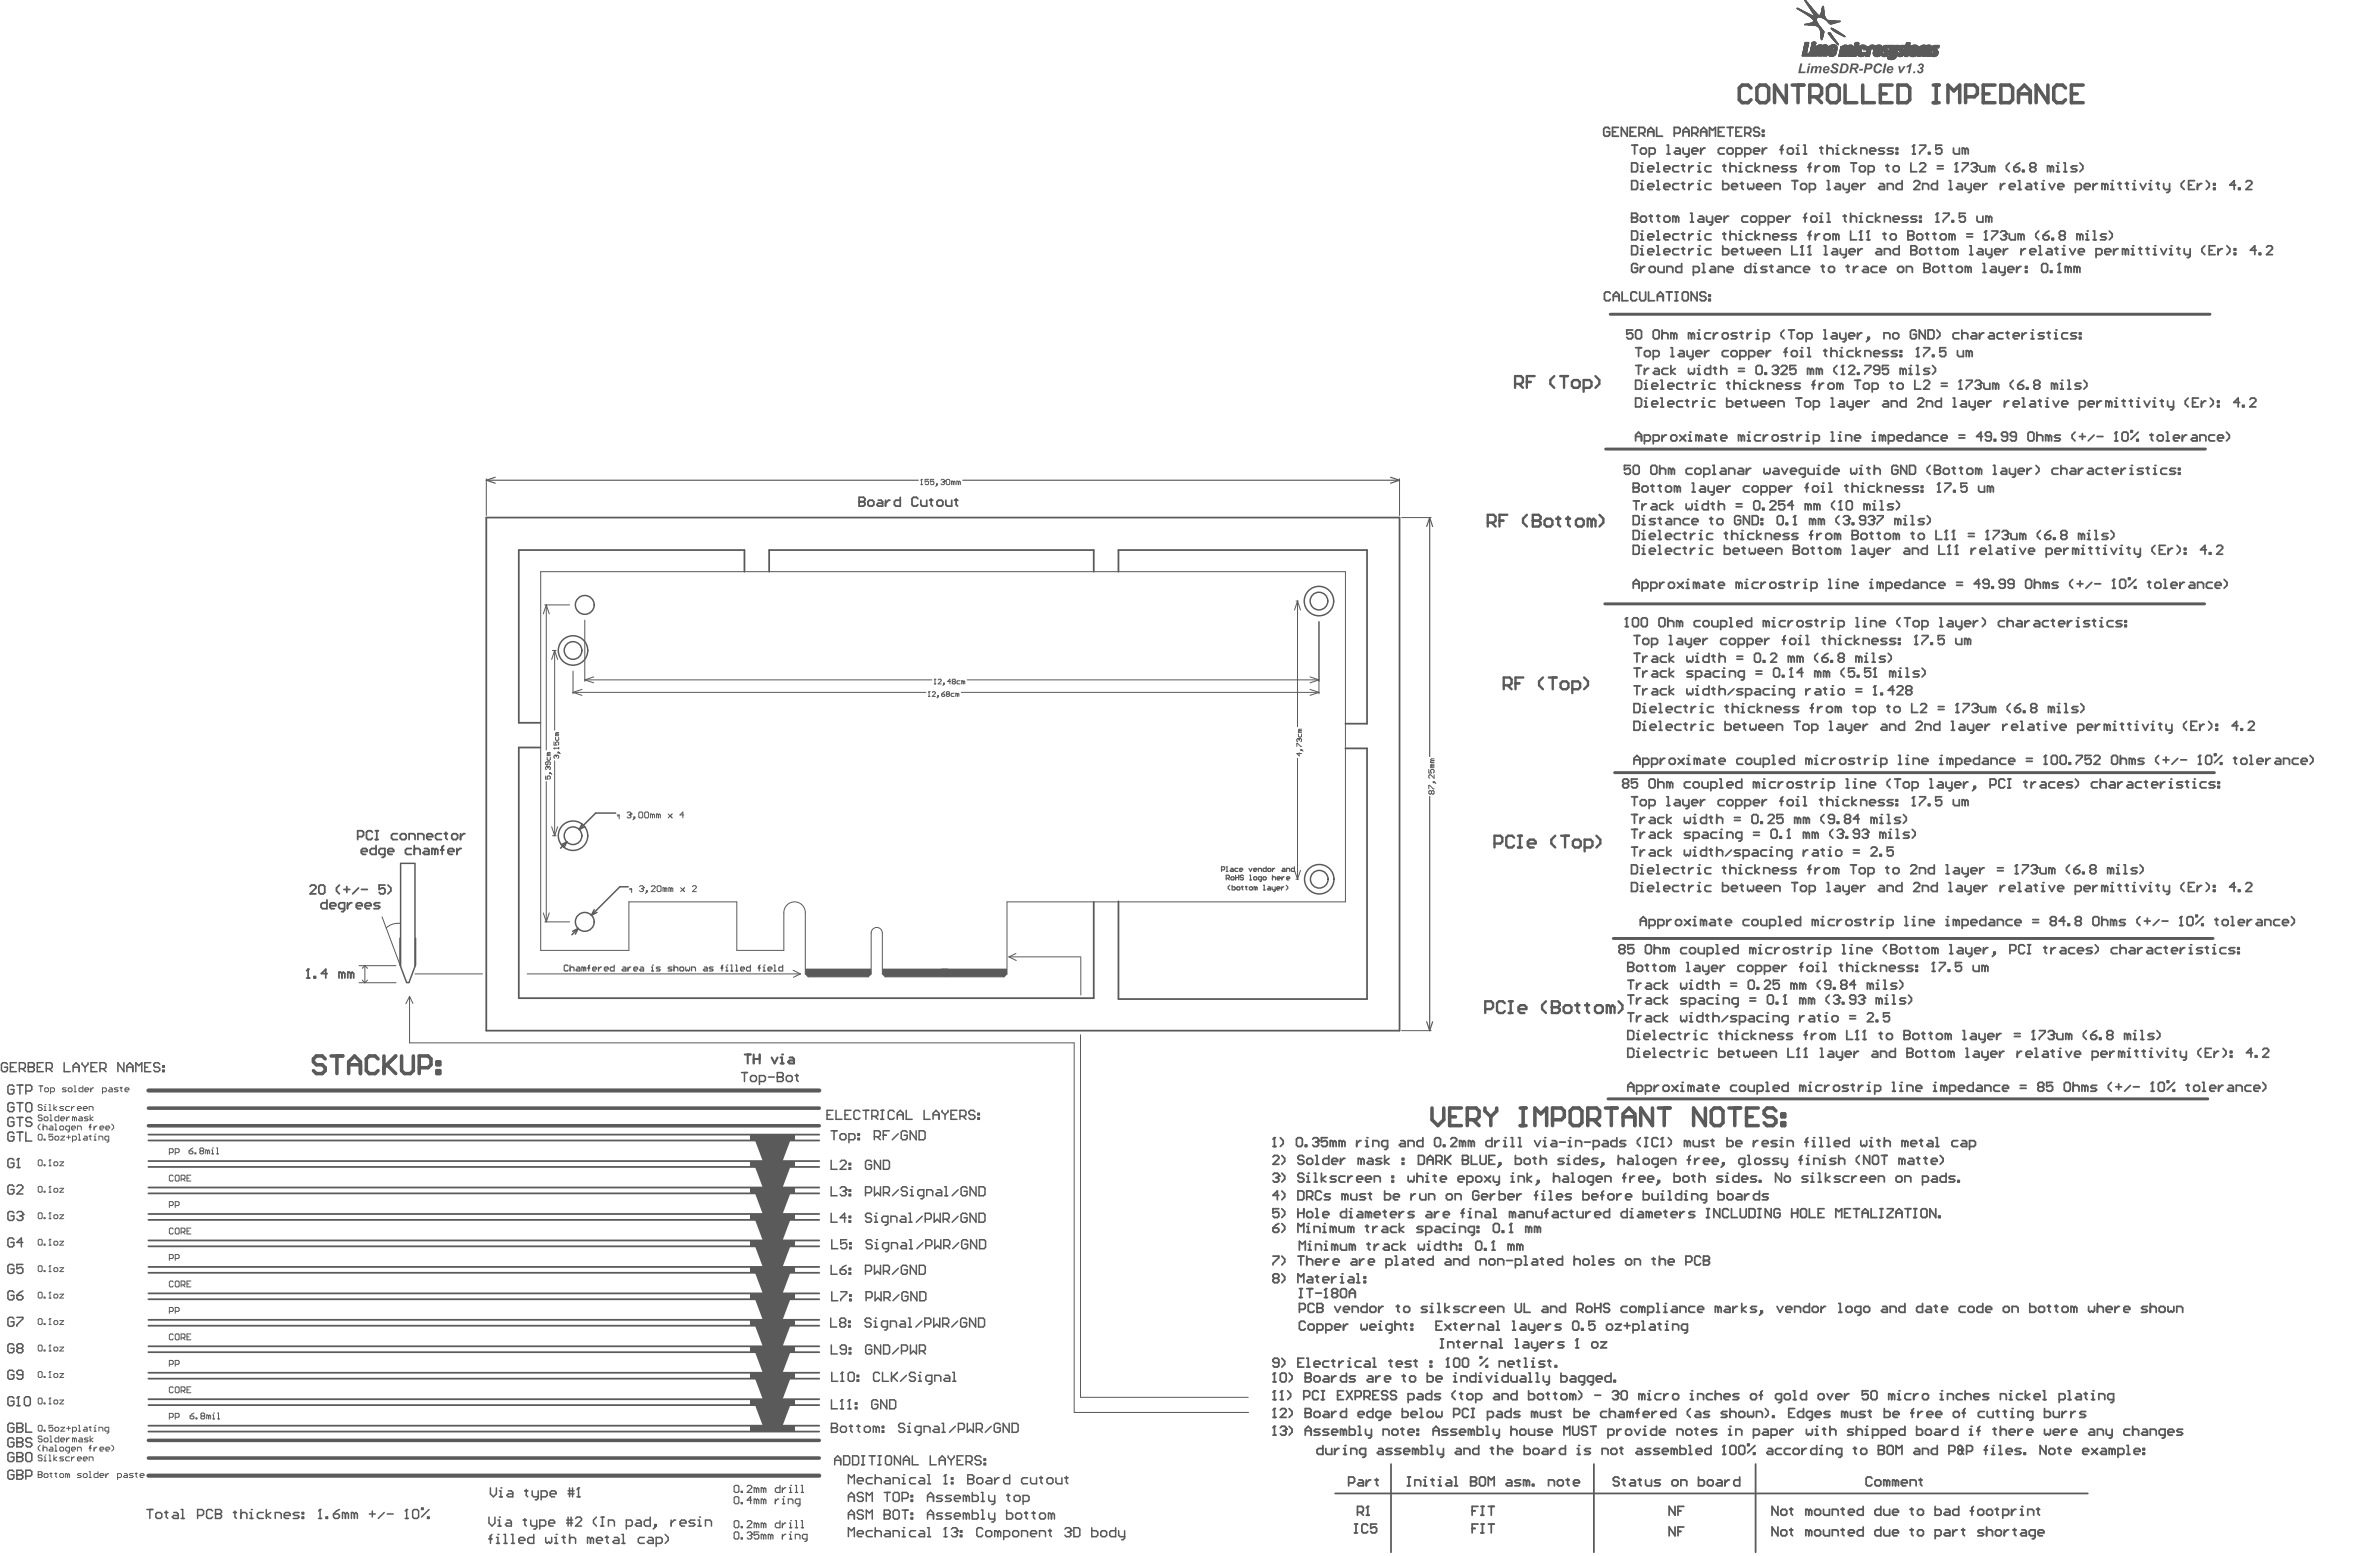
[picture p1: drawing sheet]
<svg xmlns="http://www.w3.org/2000/svg" width="1347mm" height="881mm" viewBox="0 0 1347 881" stroke-linecap="round" stroke-linejoin="round" font-family="sans-serif">
<g fill="#5a5a5a">
<path d="M425 807h25v3h-25z"/>
<path d="M425 792h25v3h-25z"/>
<path d="M425 747h25v3h-25z"/>
<path d="M425 732h25v3h-25z"/>
<path d="M425 717h25v3h-25z"/>
<path d="M425 672h25v3h-25z"/>
<path d="M425 657h25v3h-25z"/>
<path d="M425 642h25v3h-25z"/>
<path d="M456 548h37v3l-2 2h-34l-1-2z"/>
<path d="M533 548h37v3l-2 2h-34l-1-2z"/>
<path d="M427 780h20l-4 12h-11z"/>
<path d="M425 777h25v3h-25z"/>
<path d="M425 762h25v3h-25z"/>
<path d="M427 750h20l-4 12h-11z"/>
<path d="M427 720h20l-4 12h-11z"/>
<path d="M425 702h25v3h-25z"/>
<path d="M427 705h20l-4 12h-11z"/>
<path d="M427 675h20l-4 12h-11z"/>
<path d="M425 687h25v3h-25z"/>
<path d="M427 645h20l-4 12h-11z"/>
<path d="M427 795h20l-4 12h-11z"/>
<path d="M427 765h20l-4 12h-11z"/>
<path d="M427 735h20l-4 12h-11z"/>
<path d="M427 690h20l-4 12h-11z"/>
<path d="M427 660h20l-4 12h-11z"/>
<path d="M499 548h38v3l-2 2h-34l-2-2z"/>
</g>
<g fill="none" stroke="#5a5a5a" stroke-width=".57">
<path d="M1017 5h1M1017 5h2M1018 5h1M1018 6h2M1019 6h1M1019 6h2M1020 6h1M1020 7h2M1021 7h1M1021 7h2M1021 0h1M1021 14h8"/>
<path d="M1022 0h.1M1022 8h1M1022 1h.1M1022 14h7M1022 1h1M1022 8h2M1022 2h1M1023 8h2M1023 2h.1M1023 2h1M1023 13h6M1023 3h1"/>
<path d="M1023 9h2M1023 3h2M1023 9h3M1023 14h7M1024 4h1M1024 9h9M1024 13h5M1024 5h2M1024 10h9M1025 5h1M1025 13h4M1025 6h2"/>
<path d="M1025 10h3M1026 7h1M1026 7h2M1026 11h2M1026 13h3M1026 14h4M1026 12h3M1026 8h2M1026 12h2M1026 8h3M1027 11h1M1027 12h1"/>
<path d="M1027 8h2M1027 9h6M1027 9h2M1028 15h2M1029 15h1M1029 10h-4M1029 16h2M1030 16h1M1030 9h3M1030 17h1M1030 8h3M1030 17h2"/>
<path d="M1030 18h2M1030 10h3M1031 8h2M1031 20h1M1031 19h1M1031 18h1M1031 8h1M1031 7h1M1031 10h2M1031 6h1M1031 5h1M1031 4h1"/>
<path d="M1032 4h.1M1032 10h1M1032 20h-1M1032 19h-1M1032 11h2M1033 11h1M1034 11h1M1034 12h2M1034 12h6M1034 12h8M1035 12h6M1035 19h1"/>
<path d="M1035 13h5M1035 13h4M1035 20h2M1036 20h1M1036 13h2M1036 14h1M1036 14h.1M1036 16h1M1036 16h2M1037 16h1M1037 17h1M1037 17h2"/>
<path d="M1038 17h2M1038 18h2M1038 13h-3M1039 18h2M1040 19h1M1040 19h2M1041 19h1M1041 19h2M1041 12h.1M1042 20h1M1042 12h-8M1042 20h2"/>
<path d="M1020 31h6M1020 31h9M1020 32h6M1020 30h6M1020 30h3M1020 29h3M1021 29h2M1021 28h2M1021 27h2M1021 26h2M1021 26h3M1021 25h3"/>
<path d="M1022 25h2M1022 24h2M1023 30h-3M1023 29h-2M1023 28h-2M1023 27h-2M1024 26h-3M1024 25h-3M1024 24h-2M1024 30h3M1024 29h3M1025 29h2"/>
<path d="M1025 28h2M1025 27h2M1025 26h2M1025 26h3M1025 25h3M1025 24h3M1026 24h2M1026 25h1M1026 32h3M1026 31h-6M1026 31h3M1027 31h2"/>
<path d="M1027 30h2M1027 29h-3M1027 28h-2M1027 29h2M1027 28h2M1027 27h-2M1027 27h3M1027 26h-2M1027 25h-1M1028 27h12M1028 27h7M1028 26h7"/>
<path d="M1028 26h-3M1028 25h-3M1029 26h5M1029 32h-9M1029 31h-2M1029 26h2M1029 29h-2M1029 31h2M1029 32h2M1029 25h2M1029 28h-2M1030 30h2"/>
<path d="M1030 27h-3M1030 29h2M1030 28h2M1030 27h2M1031 21h1M1031 22h.1M1031 22h1M1031 23h.1M1031 30h-2M1032 26h2M1032 29h-2M1032 21h-1"/>
<path d="M1032 31h2M1032 25h2M1032 32h2M1032 28h-2M1032 30h5M1032 29h7M1032 27h-2M1032 29h8M1033 28h7M1033 27h4M1034 31h-2M1034 31h5"/>
<path d="M1035 31h4M1035 27h5M1035 26h5M1035 32h3M1036 26h4M1036 26h3M1036 32h1M1036 21h1M1036 21h2M1037 25h2M1037 21h1M1037 30h-5"/>
<path d="M1037 22h1M1037 28h-4M1037 30h2M1037 22h2M1038 22h1M1038 23h1M1038 28h.1M1038 27h2M1038 28h2M1039 24h1M1039 31h-4M1039 30h-1l-2 2"/>
<path d="M1039 30h-7M1040 25h.1M1040 29h-8M1040 27h-12M1040 28h-7M1040 25h1M1041 32h2M1041 31h2M1041 30h2M1041 29h2M1041 29h3M1041 28h3"/>
<path d="M1042 28h2M1042 27h7M1042 26h7M1043 20h1M1043 26h6M1043 32h-2M1043 31h-2M1043 32h3M1044 29h-3M1044 21h.1M1044 26h1M1044 31h2"/>
<path d="M1044 28h-2M1044 31h2h-2M1044 30h2M1044 27h-2M1044 29h2M1044 25h1M1044 28h2M1044 27h3M1046 30h-2M1046 29h-2M1046 26h2M1046 31h2"/>
<path d="M1046 32h5M1046 31h.1M1046 28h-2M1046 31h5M1047 28h-3M1047 30h4M1047 29h4M1047 29h2M1047 25h1M1047 28h2M1047 27h2M1047 28h4"/>
<path d="M1049 31h2M1049 26h-6M1049 27h-7M1049 28h2M1049 27h2M1049 27h8M1050 27h2M1050 26h2M1050 25h2M1050 24h2M1051 24h1M1051 32h-5"/>
<path d="M1051 31h-5M1051 30h-5M1051 31h-2M1051 30h-4M1051 29h-2M1051 29h-4M1051 30h2M1051 30h8M1051 31h5M1051 28h-4M1051 29h3M1051 31h7"/>
<path d="M1052 31h4M1052 27h-3M1052 28h2M1052 31h3M1052 27h-2M1052 26h-2M1052 32h3M1052 26h.1M1052 27h5M1052 26h4M1052 25h-2M1052 32h2"/>
<path d="M1053 26h3M1054 29h-3M1054 29h-7M1054 25h1M1054 28h-2M1054 27h-2M1054 30h2M1055 28h1M1055 28h2M1055 27h2M1056 31h2M1056 32h2"/>
<path d="M1056 30h3M1056 29h3M1057 28h-2M1057 29h2M1057 27h-5M1057 28h2M1057 27h15M1057 27h12M1058 26h3M1059 30h-3M1059 26h2M1059 29h-2"/>
<path d="M1059 28h-2M1059 28h4M1059 25h1M1060 30h2M1060 30h28M1060 29h2M1060 31h28M1060 31h21M1060 29h3M1060 31h9M1061 28h2M1061 31h3"/>
<path d="M1061 32h3M1062 26h3M1063 28h-2M1063 25h1M1063 30h3M1063 27h-6M1063 30h2M1063 29h2M1063 28h5M1064 28h4M1064 27h4M1065 32h3"/>
<path d="M1065 29h-2M1065 26h-7M1066 29h3M1066 29h5M1067 30h4M1067 30h8M1067 26h5M1068 32h2M1068 31h-3M1068 32h5M1068 32h1M1069 32h4"/>
<path d="M1069 33h4M1069 33h3M1069 29h-3M1069 29h2M1069 31h11M1069 28h3M1069 28h2M1069 31h4M1070 27h2M1070 32h3M1070 34h1M1071 32h2"/>
<path d="M1071 29h-2M1072 27h-15M1072 30h2M1072 34h-3M1072 29h2M1072 26h-15M1072 26h-6M1072 28h2M1072 28h5M1072 27h14M1072 26h14M1073 26h8"/>
<path d="M1073 26h2M1073 33h-4M1073 32h-2M1074 31h3M1074 32h3M1074 29h-2M1074 30h-2M1075 28h3M1075 29h3M1075 29h5M1075 30h5M1076 30h4"/>
<path d="M1076 26h6M1077 27h-5M1077 28h-5M1078 31h2M1078 32h2M1078 29h2M1078 28h2M1078 27h3M1078 25h3M1079 25h2M1079 24h2M1080 30h-5"/>
<path d="M1080 32h-2M1081 30h2M1081 29h7M1081 31h7M1081 28h7M1081 31h4M1081 25h-2M1081 32h3M1081 26h-6M1082 26h4M1082 32h2M1082 26h3"/>
<path d="M1083 30h-2M1083 28h-2M1083 25h1M1083 27h-2M1083 30h5M1084 27h2M1084 28h4M1084 32h-3M1085 31h-4M1085 32h2M1085 30h3M1085 31h2"/>
<path d="M1086 27h-14M1086 27h11M1086 26h7M1087 26h6M1087 32h-2M1087 31h-2M1088 30h-5M1088 26h5M1088 30h-7M1088 29h-7M1088 26h2M1088 31h2"/>
<path d="M1088 32h2M1088 28h-4M1088 30h2M1088 27h-2M1088 29h2M1088 25h2M1089 29h1M1089 29h2M1089 28h2M1090 32h-2M1090 29h-2M1090 26h3"/>
<path d="M1091 31h5M1091 32h2M1091 31h6M1091 27h-2M1091 30h3M1091 29h2M1091 25h1M1091 28h2M1091 28h5M1091 27h5M1093 32h3M1093 30h-2"/>
<path d="M1094 30h-3M1094 32h2M1094 29h3M1094 28h3M1094 26h4M1095 30h2M1095 26h3M1096 28h-5M1097 31h-6M1097 30h-6M1097 27h-11M1098 26h-4"/>
<path d="M275 271v21M792 271v21M793 293h17M308 342h14M309 342l2 5M309 342l-1 5M309 342v82M331 351v35M734 340h1M734 340l2 5M734 340l-1 5M734 340v71"/>
<path d="M747 352v41M313 368h2M314 368l2 5M314 368l-2 5M314 368v45M324 380v13M324 392l5 2M324 392h200M329 390l-5 2M331 385l5 1M331 385h196M336 383l-5 2"/>
<path d="M544 392h203M547 385h200M741 383l6 2M741 390l6 2M747 385l-6 1M747 392l-6 2M314 431v42M314 427v1v1M734 429v69M309 442v80M312 468l2 5M313 473h2"/>
<path d="M316 468l-2 5M733 492l1 6M734 498h1M736 492l-2 6M216 519l11 28M308 517l1 5M311 517l-2 5M444 516v22h-27v-28h-61v28h-50v-214h456v186h-192v41l-2 2h-67l-2-2v-23M456 516v35l1 2h34l2-2v-23M225 523h2M308 522h14M575 540l-4 1"/>
<path d="M203 556h21M203 546h21M205 555l2 1M207 546l1 2M207 546l-2 2M207 546v10M208 555l-1 1M235 551h38M298 551h155M449 549l4 2M453 551l-4 2M571 541h41"/>
<path d="M571 541l4 3M612 542v21M232 564l2 4M232 564v26h376v209h99M232 564l-2 4M612 586v205h95M793 583h17"/>
</g>
<path d="M321 476l-2 4M321 476l-3 2M321 476l-4 4M329 466l-1 3M331 468l-3 1M349 460h-12l-9 9M336 515l-1 3M338 516l-3 2M356 502h-5l-16 16M327 525l-1 4M327 525l-3 2M327 525l-3 4" fill="none" stroke="#5a5a5a" stroke-width=".85"/>
<path d="M227 489h8v58l-4 9h-1l-3-9zM226 531v15M235 531v15" fill="none" stroke="#5a5a5a" stroke-width=".83"/>
<path d="M275 272l5 1M275 272h245M280 270l-5 2M545 272h247M787 270l5 2M792 272l-5 1M809 293l2 5M809 293l-1 5M809 293v135M809 451v132M808 578l1 5M811 578l-2 5" fill="none" stroke="#5a5a5a" stroke-width=".67"/>
<g fill="none" stroke="#5a5a5a" stroke-width="1">
<path d="M275 293h517v290h-517zM421 324v-13h-127v98h12M435 324v-13h184v13M633 324v-13h141v99h-12M306 423h-12v142h325v-55M762 424h12v141h-141v-55M84 657h380M84 645h380M84 642h380M84 672h380M84 660h380M84 675h380"/>
<path d="M84 690h380M84 687h380M84 717h380M84 705h380M84 702h380M84 735h380M84 732h380M84 720h380M84 747h380M84 750h380M84 765h380M84 762h380"/>
<path d="M84 777h380M84 792h380M84 795h380M84 780h380M84 810h380M84 807h380M787 829v49M902 829v49M994 829v49M756 845h426"/>
</g>
<path d="M84 617h380M84 835h380" fill="none" stroke="#5a5a5a" stroke-width="2.3"/>
<path d="M84 637h380M84 627h380M84 815h380M84 825h380" fill="none" stroke="#5a5a5a" stroke-width="2"/>
<path d="M911 178h340M909 254h339M908 342h340M914 437h339M913 531h340M910 622h340" fill="none" stroke="#5a5a5a" stroke-width="1.7"/>
<circle cx="314" cy="427" r=".3" fill="#5a5a5a"/>
<path d="M314 423h2M314 427l1 1M315 428h.1M315 428v-1l1 1v1M316 426h.1M316 423v1M316 426l1 1" fill="none" stroke="#5a5a5a" stroke-width=".57"/>
<circle cx="314" cy="423" r=".3" fill="#5a5a5a"/>
<path d="M521 274h1M522 271v3M314 420v2h1l-1-1 1-1h1v2M314 417l1 2h1v-2M315 415l-1 1h2M315 415h1M316 415h-1h-1h1M314 423v1" fill="none" stroke="#5a5a5a" stroke-width=".57"/>
<circle cx="522" cy="271" r=".3" fill="#5a5a5a"/>
<path d="M522 271l-1 1M526 271h-2v2l1-1 1 1-1 1h-1M529 271h-2v2l1-1 1 1-1 1h-1M530 274h1zM531 274l-1 1M533 272l1-1 1 1" fill="none" stroke="#5a5a5a" stroke-width=".57"/>
<circle cx="535" cy="272" r=".3" fill="#5a5a5a"/>
<path d="M534 273h.1M534 273h1l-1 1h-1M535 272l-1 1M536 272v-1l2 1-1 2h-1zM540 273l-1-1v2M540 273v1M540 273v-1l1 1v1M543 273l-1-1v2M543 273v1M543 273v-1l1 1v1" fill="none" stroke="#5a5a5a" stroke-width=".57"/>
<path d="M8 833l-1-1h-2l-1 1v3l1 1h2l1-1v-1h-2M10 832v5h2l1-1-1-1h-2" fill="none" stroke="#5a5a5a" stroke-width=".85"/>
<circle cx="10" cy="835" r=".4" fill="#5a5a5a"/>
<path d="M8 806l-1-1h-2l-1 1v4h1h2h1v-2h-2M10 805v5h2h1l-1-2h-2M10 832h2l1 1-1 2h-2M15 835h2h1v-2l-1-1h-2v5" fill="none" stroke="#5a5a5a" stroke-width=".85"/>
<circle cx="10" cy="808" r=".4" fill="#5a5a5a"/>
<path d="M8 815l-1-1h-2l-1 1v3l1 1h2l1-1v-2h-2M10 805h2l1 1-1 2h-2M10 814v5h2l1-1-1-2h-2M15 805v5h3" fill="none" stroke="#5a5a5a" stroke-width=".85"/>
<circle cx="10" cy="816" r=".4" fill="#5a5a5a"/>
<path d="M8 791l-1-1h-2l-1 1v4h1h2h1v-2h-2M10 795h1M10 790v5M10 814h2l1 1-1 1h-2M18 815l-1-1h-2v1v1h2l1 2-1 1h-2v-1" fill="none" stroke="#5a5a5a" stroke-width=".85"/>
<circle cx="10" cy="790" r=".4" fill="#5a5a5a"/>
<g fill="none" stroke="#5a5a5a" stroke-width=".85">
<path d="M8 671h-1h-2h-1v4l1 1h2l1-1v-2h-2M10 671h2h1v1l-3 4h3M8 686h-1h-2h-1v4l1 1h2l1-1v-2h-2M10 686h2l1 1M8 701h-1h-2h-1v4l1 1h2l1-1v-2h-2M13 703h-3l2-2v5M8 731h-1h-2h-1v4l1 1h2l1-1v-2h-2M10 733h2l1 2-1 1h-2v-1zM13 731l-3 2M8 776l-1-1h-2l-1 1v4l1 1h2l1-1v-2h-2M8 761l-1-1h-2l-1 1v4l1 1h2l1-1v-2h-2M10 763v-1v-2h2l1 1-1 2"/>
<path d="M10 763v1v2h2l1-1-1-2M10 763h2M13 778h-3v-1v-2h2l1 1v4l-1 1h-2v-1M10 790v1M14 791l1-1h1l1 1v4h-1h-1h-1z"/>
</g>
<circle cx="13" cy="687" r=".4" fill="#5a5a5a"/>
<path d="M8 642l-1-1h-2l-1 1v3l1 1h2l1-1v-2h-2M8 656h-1h-2h-1v4l1 1h2l1-1v-2h-2M10 641h3M10 656v5M11 641v5M15 641v5h3M10 661h1M11 688h1M12 688l1 1-1 2h-2v-1M13 687l-1 1" fill="none" stroke="#5a5a5a" stroke-width=".85"/>
<circle cx="10" cy="656" r=".4" fill="#5a5a5a"/>
<g fill="none" stroke="#5a5a5a" stroke-width=".85">
<path d="M8 615l-1-1h-2l-1 1v3l1 1h2l1-1v-1h-2M10 614h3M11 614v5M15 617h2h1v-2l-1-1h-2v5M8 633l-1-1h-2l-1 1v4h1h2h1v-2h-2M8 625l-1-1h-2l-1 1v3l1 1h2l1-1v-1h-2M10 632h3M10 624h3M11 624v5M11 632v5M15 624h2l1 1v3l-1 1h-2v-1v-3zM18 633l-1-1h-2v2v1h2l1 2h-1h-2"/>
<path d="M10 656h.1"/>
</g>
<g fill="none" stroke="#5a5a5a" stroke-width=".57">
<path d="M309 439v2h1v-1l1-1v1v1M310 434h-1v2M311 437v1zM311 437l1 1M96 652h2v-2h-2v3M99 652h2v-1v-1h-2v3M96 682h2v-1v-1h-2v3M98 696v-1l-2 1v2h2M99 682h2v-1v-1h-2v3M99 696l1-1 1 1v2h-2zM103 697h1l1-1-1-1h-1v3M104 697l1 1"/>
<path d="M106 697h1M108 695h-2v3h2M96 712h2v-1v-1h-2v3M99 712h2v-1v-1h-2v3M98 725h-2v3h2M99 725h1h1v3h-2zM103 727h1l1-2h-1h-1v3M104 727l1 1M106 727h1M108 725h-2v3h2M96 742h2v-2h-2v3M98 755h-2v3h2"/>
<path d="M99 742h2v-2h-2v3M100 755h1v3h-2v-3zM103 757h1h1l-1-2h-1v3M104 757l1 1M106 757h1M108 755h-2v3h2M98 785h-2v3h2M99 785h1h1v3h-2zM103 787h1l1-2h-1h-1v3M104 787l1 1M106 786h1M108 785h-2v3h2"/>
</g>
<circle cx="310" cy="434" r=".3" fill="#5a5a5a"/>
<path d="M310 434h.1M310 428v2h1v-2M310 431v2l-1-1v-1h2v1v1M310 434v1M310 434h1v2M310 427v1h1M310 427h1M311 426h-1v1" fill="none" stroke="#5a5a5a" stroke-width=".57"/>
<path d="M763 839h3l1-1v-1l-1-1h-3v5M769 837h2l1 1v3h-3l-1-1 1-1h3M773 837v4M776 837h-1l-2 2M778 837h2M779 837v3l1 1M767 862h1M767 867h1M768 862v5M774 863l-1-1h-1l-1 1v4h1h1h1M779 862h-3v3l2-1 1 1v2h-1h-1h-1" fill="none" stroke="#5a5a5a" stroke-width="1"/>
<path d="M8 823l-1-1h-2l-1 1v3l1 1h2l1-1v-1h-2M10 822v5h2l1-1-1-1h-2" fill="none" stroke="#5a5a5a" stroke-width=".85"/>
<circle cx="10" cy="825" r=".4" fill="#5a5a5a"/>
<path d="M8 716h-1h-2h-1v4l1 1h2l1-1v-2h-2M13 716h-3v2l1-1 2 1v2l-1 1h-2v-1M8 746l-1-1h-2l-1 1v4l1 1h2l1-1v-2h-2M10 745h3v1l-3 4v1M10 822h2l1 1-1 2h-2M15 822h2l1 1v3l-1 1h-2v-1v-3z" fill="none" stroke="#5a5a5a" stroke-width=".85"/>
<path d="M525 394h1M526 391v3M98 666v-1l-2 1v2h2M99 666l1-1 1 1v2h-2zM103 667h1l1-1-1-1h-1v3M104 667l1 1M106 667h1M108 665h-2v3h2M96 772h2v-2h-2v3M99 772h2v-2h-2v3M96 802h2v-2h-2v3M99 802h2v-2h-2v3" fill="none" stroke="#5a5a5a" stroke-width=".57"/>
<circle cx="526" cy="391" r=".3" fill="#5a5a5a"/>
<g fill="none" stroke="#5a5a5a" stroke-width=".57">
<path d="M526 391l-1 1M528 392v-1l1 1-1 2h1M531 394h.1M531 394l-1 1M533 393h1l1 1h-2zM535 391l-2 2M536 393v1h1v-1M536 393v-1v-1l1 1v1M536 393h1M540 392l-2 1 1 1h1M542 393l-1-1v2M542 393v1"/>
<path d="M542 393v-1l1 1v1"/>
</g>
<path d="M768 856h3l1-1v-2l-1-1h-3v5M770 856l2 1M773 857h2M774 852v5" fill="none" stroke="#5a5a5a" stroke-width="1"/>
<circle cx="774" cy="852" r=".5" fill="#5a5a5a"/>
<path d="M774 852l-1 1" fill="none" stroke="#5a5a5a" stroke-width="1"/>
<g fill="none" stroke="#5a5a5a" stroke-width=".57">
<path d="M809 435v2h1v-1v-1l2 1-1 1M810 430v1h2M810 433v1h2M810 433h2M810 430h2M812 438v2l-2-2-1 1v1M812 432h-2v1M812 429h-2v1M809 446v-2l3 2M810 448v-1l-1 1v1h1M810 448l1-1 1 1-1 1h-1M810 448v1"/>
<path d="M811 442l1 1zM812 442l1 1M22 833v3h1h1l-1-2h-1"/>
</g>
<circle cx="22" cy="834" r=".2" fill="#5a5a5a"/>
<g fill="none" stroke="#5a5a5a" stroke-width=".57">
<path d="M356 503h2v2M356 503h2M362 502l2-1v1M22 833h1h1l-1 1h-1M25 834h2v2h-1zM28 834h1M29 833v3M31 834h1M32 833v3M34 834h1l1 2h-2zM38 834h-1v2M38 834v2"/>
<path d="M38 834h1v2M46 834h-2l2 2h-1h-1M47 834h2v2h-1zM50 833h1v3M50 836h2M55 833v3h-1h-1l1-2h1M57 835h2l-1-1h-1v2h1M60 834v2M62 834l-2 1M67 836h1l1-2h-1h-1v3M70 834h2v2h-2v-1h2M75 834h-1h-1l2 2h-2"/>
<path d="M77 834h1M77 833v3h1M79 835h3l-1-1h-2l1 2h1"/>
</g>
<circle cx="364" cy="502" r=".3" fill="#5a5a5a"/>
<g fill="none" stroke="#5a5a5a" stroke-width=".57">
<path d="M363 503h1M364 503v2l-2-1M364 502v1M366 504v1zM366 505l-1 1M369 502v-1l2 1-2 3h2M372 502v-1l2 1v2v1l-2-1zM376 503l-1-1v3M376 503v2M376 503l1-1v1v2M380 503l-1-1v3M380 503v2"/>
<path d="M380 503v-1l1 1v2M385 502l2 3M387 502l-2 3M392 502v-1l2 1-2 3h2M22 807h2v2l-1 1-1-1zM25 809l1 1zM30 807h-2v1h1l1 1-1 1-1-1M31 808h2v1l-1 1zM34 808h3l-3 2h3M38 808h2M39 807v2M41 810h2v-2h-2v3"/>
<path d="M44 807h1v3M44 810h1M48 808h1v2h-1l-1-1h1h1M50 808h2M51 807v2l1 1M53 810h1M53 808h1v2"/>
</g>
<circle cx="54" cy="807" r=".2" fill="#5a5a5a"/>
<g fill="none" stroke="#5a5a5a" stroke-width=".57">
<path d="M23 818l-1 1v1l1 1M24 813h-1h-1v1l2 1-1 1-1-1M24 818v3M24 819h2h1v2M25 814h2v1l-1 1zM28 813h1v3M28 816h1M28 819h2v2h-2v-1h2M31 818h1v3M33 813v3h-1l-1-2h1h1M34 819h1l1 2h-2zM34 815h3l-1-1h-2l1 2h1"/>
<path d="M38 814v2M39 814l-1 1M42 814h-1v2M42 814v2M42 814h1v2M45 814h2v2h-2l-1-1h1h2M50 814h-2l2 1-1 1h-1M50 819h2M51 813v3M52 818h-1v3M53 814l-2 1 2 1M53 819v2"/>
<path d="M55 819l-2 1M56 810v-2h2v2M62 810h-2l-1-1 1-1h2v2l-2 1M63 818l1 1v1l-1 1M24 824l-2-1v1l1 1 1 1-1 1-1-1M25 827h1M25 824h1v3M31 821h1M39 821h-1h-1l1-2h1v3h-1M40 820h3l-1-1h-2v2h2M44 821v-2h1h1v2M57 820h2l-1-1h-1v2h1"/>
<path d="M60 820h2v-1h-2v2h2"/>
</g>
<circle cx="26" cy="823" r=".2" fill="#5a5a5a"/>
<g fill="none" stroke="#5a5a5a" stroke-width=".57">
<path d="M22 777v-1l2 1v2l-1 1-1-1zM25 779l1 1zM28 780h1M28 776v4M28 827h1M28 823v4M30 823v4M32 824l-2 2 2 1M36 824h-2v1l2 1-1 1h-1M39 824h-1l-1 1 1 2h1M40 824v3M42 824l-2 2"/>
<path d="M44 826h2l-1-2-1 1v1l1 1M47 826h2v-2l-2 1v1l2 1M50 827v-3h2l1 1v2"/>
</g>
<circle cx="28" cy="776" r=".2" fill="#5a5a5a"/>
<path d="M28 776v1M30 778l2-1 1 2-2 1zM34 777h2l-2 3h2M22 792v-1l2 1v2h-1h-1zM25 794h1zM28 794h1M28 791v3" fill="none" stroke="#5a5a5a" stroke-width=".57"/>
<circle cx="28" cy="791" r=".2" fill="#5a5a5a"/>
<path d="M22 762v-1l2 1v2l-1 1-1-1zM25 764l1 1zM28 765h1M28 761v4M28 791v1M30 793l2-1 1 2h-2zM34 792h2l-2 2h2" fill="none" stroke="#5a5a5a" stroke-width=".57"/>
<circle cx="28" cy="761" r=".2" fill="#5a5a5a"/>
<path d="M22 732v-1l2 1v2l-1 1-1-1zM25 734l1 1zM28 735h1M28 731v4M28 761v1M30 763l2-1 1 2-2 1zM34 762h2l-2 3h2" fill="none" stroke="#5a5a5a" stroke-width=".57"/>
<circle cx="28" cy="731" r=".2" fill="#5a5a5a"/>
<path d="M22 702v-1l2 1v2l-1 1-1-1zM25 704l1 1zM28 705h1M28 701v4M28 731v1M30 733l2-1 1 2-2 1zM34 732h2l-2 3h2" fill="none" stroke="#5a5a5a" stroke-width=".57"/>
<circle cx="28" cy="701" r=".2" fill="#5a5a5a"/>
<path d="M22 687v-1l2 1v2l-1 1-1-1zM25 689l1 1zM28 690h1M28 686v4M28 701v1M30 703l2-1 1 2-2 1zM34 702h2l-2 3h2" fill="none" stroke="#5a5a5a" stroke-width=".57"/>
<circle cx="28" cy="686" r=".2" fill="#5a5a5a"/>
<path d="M22 672v-1l2 1v2l-1 1-1-1zM25 674l1 1zM28 675h1M28 671v4M28 686v1M30 688l2-1 1 2-2 1zM34 687h2l-2 3h2" fill="none" stroke="#5a5a5a" stroke-width=".57"/>
<circle cx="28" cy="671" r=".2" fill="#5a5a5a"/>
<g fill="none" stroke="#5a5a5a" stroke-width=".57">
<path d="M22 642h2v3h-1h-1zM25 645h1zM30 642h-2v2l1-1 1 1-1 1h-1M31 644l2-1v2h-1zM34 643h3l-3 2h3M38 644h2M39 642v3M41 645h2v-1v-1h-2v3M44 642h1v3M44 645h1M48 643l1 1v1h-1h-1l1-1h1M50 643h2"/>
<path d="M51 642v3h1M53 645h1M53 643h1v2M28 671v1M30 673l2-1 1 2-2 1zM34 672h2l-2 3h2"/>
</g>
<circle cx="54" cy="642" r=".2" fill="#5a5a5a"/>
<path d="M22 657v-1l2 1v2l-1 1-1-1zM25 659l1 1zM28 660h1M28 656v4M56 645v-2h2v1v1M62 645h-2h-1l1-2h2v3h-2" fill="none" stroke="#5a5a5a" stroke-width=".57"/>
<circle cx="28" cy="656" r=".2" fill="#5a5a5a"/>
<g fill="none" stroke="#5a5a5a" stroke-width=".57">
<path d="M22 615h2M23 615v3M25 616h2l1 1-2 1zM29 618h1l1-2h-1h-1v3M37 616h-1h-1l2 1v1h-2M39 616h1l1 1-2 1zM42 615v3M42 618h1M47 615v3h-2v-1v-1h2M48 617h2v-1h-2l1 2h1M51 616v2M53 616l-2 1"/>
<path d="M58 618h2v-2h-2v3M62 616h2v2h-2l-1-1h1h2M67 616h-2l2 1-1 1h-1M68 616h1M69 615v2v1M71 617h2l-1-1h-1v2h1M24 626l-2-1v1l1 1 1 1h-1h-1M25 628h1M25 626h1v2M28 656v1M30 658l2-1 1 2-2 1zM34 657h2l-2 3h2"/>
</g>
<circle cx="26" cy="625" r=".2" fill="#5a5a5a"/>
<path d="M28 628h1M28 625v3M30 625v3M32 626l-2 1 2 1M36 626h-2v1h1l1 1h-1h-1M39 626h-1l-1 1 1 1h1M40 626v2M42 626l-2 1M44 627h2l-1-1-1 1v1h1M47 627h2v-1l-2 1v1h2M50 628v-2h2l1 1v1" fill="none" stroke="#5a5a5a" stroke-width=".57"/>
<path d="M4 602l-1-1h-1l-1 1v4h1h1h1v-2h-1M6 604h2M9 601h-3v5h3M11 605h3v-1v-2v-1h-3v5M13 605l1 1M16 601v5h3v-2h-3" fill="none" stroke="#5a5a5a" stroke-width=".85"/>
<circle cx="16" cy="604" r=".4" fill="#5a5a5a"/>
<g fill="none" stroke="#5a5a5a" stroke-width=".85">
<path d="M16 601h3v1v2h-3M21 604h2M24 601h-3v5h3M26 605h3l1-1v-2l-1-1h-3v5M28 605l2 1M36 601v5h4M41 604h4M41 606v-3l2-2 2 2v3M46 601v1l2 2M48 604v2M50 601v1l-2 2M52 604h1"/>
<path d="M55 601h-3v5h3M57 605h2l1-1v-2l-1-1h-2v5M58 605l2 1M70 601v5l-3-5v5M72 604h3M72 606v-3l2-2 1 2v3M77 606v-5l2 2 1-2v5M82 604h2M85 601h-3v5h3M90 602v-1h-2l-1 1 1 2h2v1v1h-2h-1M92 603h1v1h-1zM92 606h1h-1z"/>
</g>
<path d="M107 651h2v1l-1 1zM109 650l-2 1M110 652l1 1zM114 651l-1 1 1 1 1-1v-1M114 651h1M114 651h-1l1-1h1v1M118 651h-2v2M118 651v2M118 651h1v2M120 653h1M120 651v2" fill="none" stroke="#5a5a5a" stroke-width=".57"/>
<circle cx="120" cy="650" r=".2" fill="#5a5a5a"/>
<path d="M123 653h1M123 650v3" fill="none" stroke="#5a5a5a" stroke-width=".57"/>
<path d="M174 553h1M174 548v5" fill="none" stroke="#5a5a5a" stroke-width="1"/>
<circle cx="174" cy="548" r=".5" fill="#5a5a5a"/>
<path d="M174 548v1M178 553h1h-1zM185 551h-3l2-3v5M194 551l-2-1v3M194 551v2M194 551v-1l1 1v2M199 551l-2-1v3M199 551v2M199 551v-1l1 1v2" fill="none" stroke="#5a5a5a" stroke-width="1"/>
<path d="M349 461h1v2M349 462h1M355 460h2v1" fill="none" stroke="#5a5a5a" stroke-width=".57"/>
<circle cx="357" cy="461" r=".3" fill="#5a5a5a"/>
<g fill="none" stroke="#5a5a5a" stroke-width=".57">
<path d="M356 461h1M357 461v1v1l-2-1M357 461h.1M359 462v1zM359 463l-1 1M362 460h2v2l-1 1-1-1zM365 460h2v2v1l-2-1zM369 461h-1v2M369 461v2M369 461h1v2M373 461h-1v2M373 461v2"/>
<path d="M373 461h1v2M378 461l2 2M380 461l-2 2M387 461h-2l2-1v3"/>
</g>
<path d="M471 792v5h3M476 797h1M477 792v5" fill="none" stroke="#5a5a5a" stroke-width=".85"/>
<circle cx="477" cy="792" r=".4" fill="#5a5a5a"/>
<path d="M477 792l-1 1M480 797h2M481 792v5" fill="none" stroke="#5a5a5a" stroke-width=".85"/>
<circle cx="481" cy="792" r=".4" fill="#5a5a5a"/>
<g fill="none" stroke="#5a5a5a" stroke-width=".85">
<path d="M470 640h4M472 640v5M503 640h-3v5M519 640v5l-4-5v5M520 640h3l1 1v3l-1 1h-3zM470 657v5h4M475 642h1h2h1v2l-1 1h-2l-1-1zM476 657h2h1v1l-3 4h3M481 645h2l1-1v-2h-1h-2v5M481 658v1zM486 644v1zM486 642h.1"/>
<path d="M493 657h-1h-1h-1v4l1 1h1l1-1v-2h-1M495 643h2l1-1v-1l-1-1h-2v5M497 643l1 2M498 657v5l-3-5v5M500 642h2M500 657h3v4v1h-3zM508 642l-3 3M513 641v-1h-2l-1 1v3l1 1h2v-1v-2h-1M481 661v1zM471 731v5h3M476 731h3v1l-3 3v1M481 735h1v1h-1z"/>
<path d="M481 733h1v1h-1zM490 734h3h1v-2l-1-1h-3v5M495 731v5l2-2 2 2v-5M500 734h3h1v-2l-1-1h-3v5M502 734l2 2M509 733l-4 3M514 732l-1-1h-2v1v3v1h2l1-1v-1h-2M519 731v5l-3-5v5M521 731h2l1 1v3l-1 1h-2zM471 761v5h3M479 764h-3v-1v-2h2l1 1v3l-1 1h-2v-1M481 765h1v1h-1z"/>
<path d="M481 763h1v1h-1zM493 762v-1h-2l-1 1v3l1 1h2v-1v-1h-1M498 761v5l-3-5v5M500 761h3l1 1v3l-1 1h-3zM509 763l-4 3M510 765h3l1-1v-2l-1-1h-3v5M515 761v5l2-1 2 1v-5M520 765h3l1-1v-2l-1-1h-3v5M522 765l2 1M481 792l-1 1M484 794h1v1h-1zM484 796h1v1h-1z"/>
<path d="M497 793l-1-1h-2l-1 1v3l1 1h2l1-1v-1h-2M502 792v5l-3-5v5M504 792h2l1 1v3l-1 1h-2z"/>
</g>
<path d="M833 865h2M837 862h-4v5M838 862h2M838 867h2M839 862v5M842 862h4M844 862v5M948 864v5l-3-5v5M950 867h1M953 864h-3v5" fill="none" stroke="#5a5a5a" stroke-width="1"/>
<path d="M22 747v-1l2 1v2l-1 1-1-1zM25 749l1 1zM28 750h1M28 746v4" fill="none" stroke="#5a5a5a" stroke-width=".57"/>
<circle cx="28" cy="746" r=".2" fill="#5a5a5a"/>
<path d="M22 717v-1l2 1v2l-1 1-1-1zM25 719l1 1zM28 720h1M28 716v4M28 746v1M30 748l2-1 1 2-2 1zM34 747h2l-2 3h2" fill="none" stroke="#5a5a5a" stroke-width=".57"/>
<circle cx="28" cy="716" r=".2" fill="#5a5a5a"/>
<g fill="none" stroke="#5a5a5a" stroke-width=".57">
<path d="M23 636l-1 1v1l1 1M24 631h-2v1l1 1 1 1h-1h-1M24 636v3M24 638l2-1 1 1v1M25 633l2-1v2h-1zM28 637l2 1v1h-2v-1h2M28 631h1v3M28 634h1M31 639h1M31 636h1v3M33 631v3h-1h-1l1-2h1M34 638l1-1 1 2h-2z"/>
<path d="M34 633h3l-1-1-2 1v1h2M38 632v2M39 632l-1 1M39 639h-1h-1l1-2h1v3l-1 1M40 638h3l-1-1-2 1 1 1h1M42 633l-1-1v2M42 633v1M42 633l1-1v1v1M44 639v-2h1l1 1v1M45 632l2 1v1h-2h-1l1-1h2M50 632h-2v1l2 1h-1h-1M50 638h2"/>
<path d="M51 631v3M52 636l-1 1v2M53 632l-2 1 2 1M53 637v2M55 637l-2 1M57 638h2l-1-1-1 1v1h1M60 638h2v-1l-2 1v1h2M63 636l1 1v1l-1 1M28 716v1M30 718l2-1 1 2-2 1zM34 717h2l-2 3h2M110 800l-2 1"/>
<path d="M108 801h1l1 1-2 1zM111 802v1zM114 801v1v1l2-1-1-1M114 801h1M114 801v-1h2l-1 1M118 801h-1v2M118 801v2M118 801h1v2M120 803h1M120 801h1v2"/>
</g>
<circle cx="121" cy="800" r=".2" fill="#5a5a5a"/>
<path d="M735 418h-1v2M734 422v-1l3 1M735 426v2l-1-2h3M736 424l1 1zM737 424l1 1M123 800h1v3M123 803h1" fill="none" stroke="#5a5a5a" stroke-width=".57"/>
<g fill="none" stroke="#5a5a5a" stroke-width=".85">
<path d="M470 716v5h4M476 719h2l1 1-1 1h-2v-1zM479 716l-3 3M481 718v1zM490 719h2h1v-2l-1-1h-2v5M495 716v5l2-2 1 2v-5M500 719h3v-2v-1h-3v5M502 719l1 2M508 718l-3 3M514 717l-1-1h-2l-1 1v3l1 1h2l1-1v-1h-2M519 716v5l-4-5v5M520 716h3l1 1v3l-1 1h-3z"/>
<path d="M481 720v1z"/>
</g>
<g fill="none" stroke="#5a5a5a" stroke-width=".67">
<path d="M691 492h2v-1l-2-1v3M694 490h1v3M694 493h1M694 497h2l-1-2h-1v3M695 497l1 1M697 491l1 1v1h-1h-1l1-1h1M697 496l1 1v1l-1-1zM699 495v3M699 497h2M701 491l-2 1v1h2M701 495v3M702 492h1v-1l-1 1v1h1"/>
<path d="M704 496l-1-1-1 1v1h2l-1 1-1-1M707 491l1 2 1-2M707 495h1v3M707 498h1M710 492h1v-1l-1 1v1h1M710 497l1-1v1l-1 1zM712 493v-2h2v2M714 498l-2-1 1-1h1v2l-1 1M715 497l1-1 1 1-2 1zM717 490v3h-2v-2h2M718 491l1 1v1h-1zM720 491v2"/>
<path d="M720 495v3M720 497l2-1v2M722 491l-2 1M723 497h2l-1-1-1 1 1 1M726 496v2M726 491l1 1v1h-1v-1h1M727 496l-1 1M728 493v-2h2v2M728 497h2v-1l-2 1 2 1M733 490v3h-2v-2h2M696 501l-1 1 1 2M697 501v3l2-1v-1h-2"/>
<path d="M700 502h1l1 1-2 1zM703 502h1M703 501l1 3M705 502h1M705 501l1 3M707 502h1l1 1-1 1zM711 502h-1v2M711 502v2M711 502h1v2M715 504h1M715 501h1v3M718 502h1v2h-1l-1-1h1h1"/>
<path d="M720 502v1l2 1M722 502v2l-1 1M723 503h1v-1h-1v1l1 1M725 502v2M727 502l-2 1M728 501l1 1-1 2"/>
</g>
<circle cx="735" cy="418" r=".3" fill="#5a5a5a"/>
<path d="M735 418h.1M735 415v2h2v-2M735 418v1M735 418h1h1l-1 2M735 414h2M737 413h-2v1" fill="none" stroke="#5a5a5a" stroke-width=".57"/>
<path d="M833 855h2M837 852h-4v5M838 852h2M838 857h2M839 852v5M842 852h4M844 852v5M948 852v5l-3-5v5M950 855h1M953 852h-3v5" fill="none" stroke="#5a5a5a" stroke-width="1"/>
<path d="M277 859v3l1 2 2-2v-3M282 864h2M282 860h1v4" fill="none" stroke="#5a5a5a" stroke-width=".85"/>
<circle cx="283" cy="859" r=".4" fill="#5a5a5a"/>
<g fill="none" stroke="#5a5a5a" stroke-width=".85">
<path d="M297 859v4l1 1M322 859v5M323 859v5M326 859h1h1h1v1l-3 4h3M338 859l-2 1v2l2 2M340 859h2M341 859v5M368 859v5h-2l-1-1v-2l1-1h2M287 860h2v1v3h-2l-1-1 1-1h2M296 860h2M300 860v3l1 1h3M304 860v4l-2 1"/>
<path d="M305 864h3l1-1v-2l-1-1h-3v5M311 862h3l-1-2h-2v1v2v1h2M321 860h3M321 862h3M340 864h2M344 864v-4h3l1 1v3M355 864h2l1-1v-2l-1-1h-2v5M360 860h2l1 1v3h-3v-1v-1h3M371 863v1zM371 864l-1 1M380 860v4M382 860l-2 2"/>
<path d="M385 862h3l-1-2h-1l-1 1v2l1 1h1M393 860h-2l-1 1 3 2v1h-3M395 860h1v4M395 864h2"/>
</g>
<circle cx="396" cy="859" r=".4" fill="#5a5a5a"/>
<path d="M277 871h1M278 868v1v4M281 873h2M281 870h1v3M399 864v-4h3l1 1v3" fill="none" stroke="#5a5a5a" stroke-width=".85"/>
<circle cx="282" cy="868" r=".4" fill="#5a5a5a"/>
<path d="M285 873h2M285 868h1v5M289 873h2M289 868h1v5M294 872h3l-1-2h-1l-1 1v2h1h1M302 868v5h-2h-1v-2l1-1h2M309 870v3h1h1h1v-3M314 873h2M314 870h1v3" fill="none" stroke="#5a5a5a" stroke-width=".85"/>
<circle cx="315" cy="868" r=".4" fill="#5a5a5a"/>
<g fill="none" stroke="#5a5a5a" stroke-width=".85">
<path d="M318 870h2M319 869v4h1M322 871l1-1h2l1 1v2M322 868v5M334 871l-1-1v3M334 871v2M334 871l1-1 1 1v2M338 872h3l-1-2h-2v1v2h2M343 870h1M344 869v4M348 870h1l1 1v2h-2h-1l1-1h2M352 873h2"/>
<path d="M352 868h1v5M365 870h-3l-1 1v2h1h3M367 870h2l1 1v2h-3h-1l1-1h3M371 873h3h1v-2l-1-1h-3v5M376 868l2 2v2l-2 1"/>
</g>
<g fill="none" stroke="#5a5a5a" stroke-width=".67">
<path d="M416 861h2v3v1h-2v-1v-3zM420 864v1zM423 861h1h1h1v1l-3 3h3M428 863l-1-1v3M428 863v2M428 863l1-1 1 1v2M432 863l-1-1v3M432 863v2M432 863l1-1 1 1v2M441 861v4h-1l-1-1v-1l1-1h1M443 862v3M445 862l-2 1"/>
<path d="M447 865h1M447 862v3"/>
</g>
<circle cx="447" cy="861" r=".3" fill="#5a5a5a"/>
<path d="M416 868v-1h2v1v2v1h-2v-1zM420 870v1zM423 868l1-1h1l1 1M450 865h1M450 861h1v4M453 865h2M453 861h1v4" fill="none" stroke="#5a5a5a" stroke-width=".67"/>
<circle cx="426" cy="868" r=".3" fill="#5a5a5a"/>
<g fill="none" stroke="#5a5a5a" stroke-width=".67">
<path d="M424 869h1M425 869l1 1-1 1h-1l-1-1M426 868l-1 1M430 867h-3v2l2-1 1 1v1l-1 1h-1l-1-1M432 869l-1-1v3M432 869v2M432 869l1-1 1 1v2M436 869l-1-1v3M436 869v2M436 869l1-1 1 1v2M443 868v3M445 868l-2 2"/>
<path d="M447 871h1M447 868v3"/>
</g>
<circle cx="447" cy="867" r=".3" fill="#5a5a5a"/>
<path d="M450 871v-3h2l1 1v2M457 871h-2l-1-1v-1l1-1h2v4h-2" fill="none" stroke="#5a5a5a" stroke-width=".67"/>
<path d="M278 842v3l1 2 2-2v-3M283 847h1M283 844v3" fill="none" stroke="#5a5a5a" stroke-width=".85"/>
<circle cx="283" cy="842" r=".4" fill="#5a5a5a"/>
<g fill="none" stroke="#5a5a5a" stroke-width=".85">
<path d="M288 844h1l1 1v2h-2l-1-1 1-1h2M297 844h2M298 843v3l1 1M301 844v2l1 1h3M305 844v4l-2 1M306 847h3l1-1v-1l-1-1h-3v5M311 845h4l-1-1h-2l-1 1v1l1 1h2M322 844h3M322 845h3M322 842v5M324 842v5M327 847h1"/>
<path d="M327 842v5"/>
</g>
<circle cx="327" cy="842" r=".4" fill="#5a5a5a"/>
<path d="M327 842v1" fill="none" stroke="#5a5a5a" stroke-width=".85"/>
<g fill="none" stroke="#5a5a5a" stroke-width=".67">
<path d="M416 841h2v3v1h-2v-1v-3zM420 844v1zM423 841h1h1h1v1l-3 3h3M428 843l-1-1v3M428 843v2M428 843l1-1 1 1v2M432 843l-1-1v3M432 843v2M432 843l1-1 1 1v2M441 841v4h-1l-1-1v-1l1-1h1M443 842v3M445 842l-2 1"/>
<path d="M447 845h1M447 842v3"/>
</g>
<circle cx="447" cy="841" r=".3" fill="#5a5a5a"/>
<g fill="none" stroke="#5a5a5a" stroke-width=".67">
<path d="M416 848v-1h2v1v2v1h-2v-1zM420 850v1zM426 849h-3l2-2v4M428 849l-1-1v3M428 849v2M428 849l1-1 1 1v2M432 849l-1-1v3M432 849v2M432 849l1-1 1 1v2M439 848v3M441 848l-2 2M443 851h1"/>
<path d="M443 848v3M450 845h1M450 841h1v4M453 845h2M453 841h1v4"/>
</g>
<circle cx="443" cy="847" r=".3" fill="#5a5a5a"/>
<path d="M446 851v-3h2l1 1v2M453 851h-2l-1-1v-1l1-1h2v4h-2" fill="none" stroke="#5a5a5a" stroke-width=".67"/>
<path d="M422 597h3M423 597v5M427 597v5M427 599h3M430 597v5M437 598l1 4 2-4M442 598h1v4M442 602h2" fill="none" stroke="#5a5a5a" stroke-width="1.2"/>
<circle cx="443" cy="597" r=".6" fill="#5a5a5a"/>
<path d="M447 598h2v1v3h-2l-1-1 1-1h2" fill="none" stroke="#5a5a5a" stroke-width="1.2"/>
<g fill="none" stroke="#5a5a5a" stroke-width="2">
<path d="M184 599l-2-1h-3l-2 1v2l2 2h3l2 1v2l-2 2h-3l-2-2M187 598h7M191 598v10M214 599l-2-1h-3l-2 1v7l2 2h3l2-2M217 598v10M224 598l-7 6M227 598v8l2 2h3l2-2v-8M197 603h7M197 608v-7l4-3 3 3v7M219 603l5 5M237 604h5l2-1v-4l-2-1h-5v10M247 601h2v2h-2z"/>
<path d="M247 606h2v2h-2z"/>
</g>
<g fill="none" stroke="#5a5a5a" stroke-width=".67">
<path d="M322 547l-1-1-2 1v2h1h2M323 548l1-1 1 1v1M323 546v3M327 547l1 1v1h-1h-1l1-1h1M330 548l-1-1v2M330 548v1M330 548l1-1 1 1v1M333 548h1M334 546l-1 1v2M335 548h3l-1-1-2 1v1h2M339 547v2M340 547l-1 1"/>
<path d="M342 548h2v-1l-2 1 1 1h1M348 546v3h-2l-1-1 1-1h2M353 547l1 1v1h-1h-1l1-1h1M355 547v2M357 547l-2 1M359 548h2l-1-1-1 1v1h1M363 547l1 1v1h-1h-1l1-1h1M369 549h1M369 547v2"/>
</g>
<circle cx="369" cy="546" r=".3" fill="#5a5a5a"/>
<g fill="none" stroke="#5a5a5a" stroke-width=".67">
<path d="M374 547h-2l-1 1h1l2 1h-1h-2M380 547h-1l-1 1h2v1h-2M381 548l2-1 1 1v1M381 546v3M385 548l1-1 1 2h-2zM388 547v2h1h1v-2M391 549v-2h2l1 1v1M399 547l1 1v1h-1h-1l1-1h1M404 547h-2l-1 1h2l1 1h-1h-2M408 548h1M409 546v1v2M411 549h1"/>
<path d="M411 547v2"/>
</g>
<circle cx="411" cy="546" r=".3" fill="#5a5a5a"/>
<path d="M414 549h1M414 546v3M416 549h2M416 546h1v3M419 548h2v-1l-2 1 1 1h1M425 546v3h-2v-1v-1h2M429 548h1M430 546v1v2M432 549h1M432 547v2" fill="none" stroke="#5a5a5a" stroke-width=".67"/>
<circle cx="432" cy="546" r=".3" fill="#5a5a5a"/>
<path d="M435 548h2l-1-1-1 1v1h1M438 549h1M438 546h1v3M443 546v3h-2v-2h2" fill="none" stroke="#5a5a5a" stroke-width=".67"/>
<path d="M480 870v-5l2 1 2-1v5M485 868h4l-1-2h-2l-1 1v2l1 1h2M494 866h-3l-1 1v2l1 1h3M495 867l1-1h2l1 1v3M495 865v5M501 866h2l1 1v3h-3l-1-1 1-1h3M506 870v-4h2l1 1v3M511 870h1M511 866v4" fill="none" stroke="#5a5a5a" stroke-width=".85"/>
<circle cx="511" cy="865" r=".4" fill="#5a5a5a"/>
<path d="M518 866h-2l-1 1v2l1 1h2M521 866h1l1 1v3h-2l-1-1 1-1h2M525 870h2M525 865h1v5M534 870h2M535 865v5" fill="none" stroke="#5a5a5a" stroke-width=".85"/>
<circle cx="535" cy="865" r=".4" fill="#5a5a5a"/>
<path d="M535 865h-1M539 865h2l1 1" fill="none" stroke="#5a5a5a" stroke-width=".85"/>
<circle cx="542" cy="866" r=".4" fill="#5a5a5a"/>
<g fill="none" stroke="#5a5a5a" stroke-width=".85">
<path d="M540 867h1M541 867l1 1-1 2h-2v-1M542 866l-1 1M544 866v1zM544 869v1zM556 865h-1h-1h-1v4l1 1h1l1-1M558 867l1-1h1l1 1v2l-1 1h-1l-1-1zM565 867l-2-1v4M565 867v3M565 867l1-1v1v3M568 870h3v-1v-2v-1h-3v5M573 867l1-1h2l1 1v2l-1 1h-2l-1-1z"/>
<path d="M578 870v-4h3l1 1v3M583 868h4l-1-2h-2l-1 1v2l1 1h2M588 870v-4h3l1 1v3M593 866h2M594 865v4l1 1M603 865h1h1l1 1"/>
</g>
<circle cx="606" cy="866" r=".4" fill="#5a5a5a"/>
<g fill="none" stroke="#5a5a5a" stroke-width=".85">
<path d="M480 840v-5l2 1 2-1v5M485 838h4l-1-2h-2l-1 1v2l1 1h2M494 836h-3l-1 1v2l1 1h3M495 837l1-1h2l1 1v3M495 835v5M501 836h2l1 1v3h-3l-1-1 1-1h3M506 840v-4h2l1 1v3M511 840h1M511 836v4M604 867h1M605 867l1 1-1 2h-1l-1-1M606 866l-1 1"/>
<path d="M608 865h2h1v4l-1 1h-2zM618 865v5h2l1-1v-2l-1-1h-2M623 867l1-1h2v1v2v1h-2l-1-1zM631 865v5h-2l-1-1v-2l1-1h2M633 866v3l1 1h3M637 866v4l-2 1"/>
</g>
<circle cx="511" cy="835" r=".4" fill="#5a5a5a"/>
<path d="M518 836h-2l-1 1v2l1 1h2M521 836h1l1 1v3h-2l-1-1 1-1h2M525 840h2M525 835h1v5M534 840h2M535 835v5" fill="none" stroke="#5a5a5a" stroke-width=".85"/>
<circle cx="535" cy="835" r=".4" fill="#5a5a5a"/>
<path d="M535 835h-1M539 836v1zM539 839v1zM548 835v5h2l1-1-1-2h-2" fill="none" stroke="#5a5a5a" stroke-width=".85"/>
<circle cx="548" cy="837" r=".4" fill="#5a5a5a"/>
<g fill="none" stroke="#5a5a5a" stroke-width=".85">
<path d="M548 835h2h1l-1 2h-2M554 836h1l1 1v2l-1 1h-1l-1-1v-2zM559 836h1l1 1v3h-2l-1-1 1-1h2M563 836v4M566 836h-1l-2 2M571 835v5h-2l-1-1v-2l1-1h2M582 836h-3l-1 1v2l1 1h3M583 836v3l1 1h3v-4M588 836h2M589 835v4l1 1M593 836h2l1 1v2l-1 1h-2v-1v-2zM598 836v3l1 1h2v-4"/>
<path d="M603 836h1M604 835v4v1M480 850v-4l2-1 2 1v4M480 847h4M489 845h-1h-2h-1l1 2h2l1 1-1 2h-2l-1-1M490 850v-5l2 1 2-1v5M500 845h4M502 845v5M506 845h2h1v4l-1 1h-2v-1zM511 848h2l1-1v-2h-1h-2v5M516 846h1v1h-1zM516 849h1v1h-1z"/>
<path d="M525 847h3M525 850v-4l2-1 1 1v4M533 846h-2l-1 1 3 2v1h-3M539 846h-3l-1 1 1 1h2l1 1-1 1h-3M540 848h4l-1-2h-2l-1 1v2l1 1h2M547 847l-2-1v4M547 847v3M547 847l1-1 1 1v3M550 845v5h3l1-1v-2l-1-1h-3M555 845h1v5M555 850h2M560 846v3v1h3"/>
<path d="M563 846v4l-2 1M570 846h1M571 845v4v1M575 846h2v1v2v1h-2l-1-1v-2zM579 850h3v-1v-2v-1h-3v5"/>
</g>
<path d="M797 836h1M797 836v5M806 837h1v4M797 841h1M801 841v-4h2l1 1v3M806 841h1" fill="none" stroke="#5a5a5a" stroke-width="1"/>
<circle cx="807" cy="836" r=".5" fill="#5a5a5a"/>
<path d="M810 837h2M811 837v3l1 1M814 837h1v4M814 841h2" fill="none" stroke="#5a5a5a" stroke-width="1"/>
<circle cx="815" cy="836" r=".5" fill="#5a5a5a"/>
<path d="M819 837h2l1 1v3h-3l-1-1 1-1h3M823 836h1v5M832 836v5h3l1-1-1-2h-3M823 841h2" fill="none" stroke="#5a5a5a" stroke-width="1"/>
<circle cx="832" cy="838" r=".5" fill="#5a5a5a"/>
<g fill="none" stroke="#5a5a5a" stroke-width="1">
<path d="M832 836h3l1 1-1 1h-3M837 837l1-1h2l1 1v3l-1 1h-2l-1-1zM853 837h2l1 1v3h-3l-1-1 1-1h3M861 837h-3l-1 1 1 1h2l1 1-1 1h-3M864 838l-2-1v4M864 838v3M864 838l1-1 1 1v3M867 840h1v1h-1zM881 838l1-1h2l1 1v2l-1 1h-2l-1-1zM886 837h2M887 837v3l1 1M891 839h3l-1-2h-2v1v2v1h2"/>
<path d="M842 841v-5l2 1 2-1v5M877 841v-4h2l1 1v3"/>
</g>
<path d="M529 387h1M529 384v3" fill="none" stroke="#5a5a5a" stroke-width=".57"/>
<circle cx="529" cy="384" r=".3" fill="#5a5a5a"/>
<path d="M529 384v1M531 385v-1l2 1-2 2h2M534 387h1zM535 387l-1 1M538 386h-2l2-2v3M539 386v1h2l-1-1M539 386v-1v-1l2 1-1 1M539 386h1M543 385l-1 1v1h1M545 386l-1-1v2M545 386v1M545 386l1-1v1v1" fill="none" stroke="#5a5a5a" stroke-width=".57"/>
<path d="M842 296h3l2-1v-3l-2-1h-3v7M844 296l3 2M849 295h2M853 291h-4v7M864 291l-2 3v2l2 2M868 291v7h3l1-1v-1l-1-1h-3" fill="none" stroke="#5a5a5a" stroke-width="1.3"/>
<circle cx="868" cy="295" r=".7" fill="#5a5a5a"/>
<g fill="none" stroke="#5a5a5a" stroke-width="1.3">
<path d="M858 217h3l1-1v-2l-1-1h-3v6M860 217l2 2M864 216h2M869 213h-5v6M880 213l-2 2v2l2 2M883 213h4M885 213v6M890 216l1-1h2l1 1v2l-1 1h-2l-1-1zM896 219h4l1-1v-2l-1-1h-4v7M903 213l2 2v2l-2 2M868 291h3l1 1v2l-1 1h-3M874 295l1-1h3l1 1v2l-1 1h-3l-1-1z"/>
<path d="M881 294h2M882 292v5l1 1M886 294h3M888 292v5l1 1M892 295l1-1h2l1 1v2l-1 1h-2l-1-1zM901 295l-1-1h-1v4M901 295v3M901 295l1-1 1 1v3M905 291l3 3v2l-3 2"/>
</g>
<g fill="none" stroke="#5a5a5a" stroke-width="1">
<path d="M916 837v-1h-2l-1 1 1 1h2v2v1h-2l-1-1M918 837h2M919 837v3l1 1M923 837h2l1 1v3h-3l-1-1 1-1h3M927 837h2M928 837v3l1 1M931 837v3l1 1h3v-4M940 837h-3l-1 1 1 1h2l1 1-1 1h-3M946 838l1-1h2l1 1v2l-1 1h-2l-1-1zM961 836v5h3l1-1v-2l-1-1h-3M966 838l1-1h2l1 1v2l-1 1h-2l-1-1zM972 837h2l1 1v3h-3l-1-1 1-1h3"/>
<path d="M976 837v4M979 837h-1l-2 2M985 836v5h-3l-1-1v-2l1-1h3M1060 837l-1-1h-2l-1 1v3l1 1h2l1-1M1061 838l1-1h2l1 1v2l-1 1h-2l-1-1zM1068 838l-2-1v4M1068 838l1-1 1 1v3M1068 838v3M1073 838l-2-1v4M1073 838l1-1 1 1v3M1073 838v3M1076 839h4l-1-2h-2l-1 1v2l1 1h2"/>
<path d="M1086 837h2M1087 837v3l1 1M951 841v-4h3l1 1v3M1081 841v-4h3l1 1v3M1006 864v5l-3-5v5M1008 867l1-1h1l1 1v1l-1 1h-1l-1-1zM1013 866h2M1014 865v3l1 1M1024 867l-2-1v3M1024 867v2M1024 867l1-1v1v2M1027 867l1-1h2v1v1v1h-2l-1-1z"/>
<path d="M1032 866v2l1 1h2v-3M1037 869v-3h3v1v2M1042 866h2M1043 865v3l1 1M1046 867h4l-1-1h-2l-1 1v1l1 1h2M1055 864v5h-3l-1-1v-1l1-1h3M1065 864v5h-3l-1-1v-1l1-1h3M1066 866v2l1 1h3v-3M1071 867h4l-1-1h-2l-1 1v1l1 1h2M1081 866h2M1082 865v3l1 1M1085 867l1-1h2l1 1v1l-1 1h-2l-1-1z"/>
<path d="M1095 869h3l1-1v-1l-1-1h-3v5M1101 866h2l1 1v2h-3l-1-1 1-1h3M1105 866v3M1108 866h-1l-2 1M1110 866h2M1111 865v3l1 1M1123 866h-3l-1 1 4 1-1 1h-3M1124 867l1-1h2l1 1v2M1124 864v5M1129 867l1-1h2l1 1v1l-1 1h-2l-1-1zM1134 866v3M1137 866h-1l-2 1"/>
<path d="M1139 866h2M1140 865v3l1 1M1144 866h2l1 1v2h-3v-1v-1h3M1152 869h-3v-1v-1v-1h3v4l-2 1M1154 867h3l-1-1h-2v1v1v1h2"/>
</g>
<g fill="none" stroke="#5a5a5a" stroke-width="2">
<path d="M991 50l-2-2h-3l-2 2v6l2 2h3l2-2M994 50l2-2h3l2 2v6l-2 2h-3l-2-2zM1011 48v10l-7-10v10M1014 48h7M1018 48v10M1024 55h5l2-2v-3l-2-2h-5v10M1028 55l3 3M1034 50l2-2h3l2 2v6l-2 2h-3l-2-2zM1044 48v10h7M1054 48v10h7M1064 53h4M1071 48h-7v10h7"/>
<path d="M1074 48h5l2 2v6l-2 2h-5zM1094 48h4M1094 58h4M1096 48v10M1103 58v-10l3 3 3-3v10M1113 55h5l1-2v-3l-1-2h-5v10M1123 53h3M1129 48h-6v10h6M1133 48h5l1 2v6l-1 2h-5zM1143 53h6M1143 58v-7l3-3 3 3v7M1159 48v10l-7-10v10"/>
<path d="M1169 50l-2-2h-3l-2 2v6l2 2h3l2-2M1172 53h4M1179 48h-7v10h7"/>
</g>
<g fill="#5a5a5a">
<path d="M1019 36h1l-1 4h3v1h-4z"/>
<path d="M1025 37h2l-1 1 2-1 1 1 1-1 1 1-1 3h-1l1-3-1 1-1 2h-1v-3l-1 1v2h-1z"/>
<path d="M1037 36h2l2 1v1h-1l-1-1h-1l2 2v2l-2 1-2-1v-1h1l1 1 1-1v-1l-2-1z"/>
<path d="M1052 39h3l-1 1h-2z"/>
<path d="M1061 37l3-1 1 1v1h-1l-1-1-1 1v1v2l1-1 1-1 1 1-1 1-2 1-1-1-1-2z"/>
<path d="M1067 36h1l-1 5h-2z"/>
<path d="M1074 37h2v3l1-3h2l-3 4h-1z"/>
<path d="M1079 37l3-1-1 5h-1l1-3h-2z"/>
<path d="M1083 40h1v1h-1z"/>
<path d="M1086 36h2l1 2a.8 .8 0 0 0-1 1 .8 .8 0 0 0 1 0v1l-2 1h-2v-1h1l1 1 1-1-1-1 1-2h-2z"/>
<path d="M1024 36h1v1h-2zM1023 37h1v4h-1z"/>
<path d="M1032 38l2-1 1 1v2h-2v1l2-1v1l-2 1-1-1v-2zM1033 38v1h2l-1-1z"/>
<path d="M1042 36h3l1 1v2l-1 2h-4zM1043 37l-1 4 2-1 1-1v-2z"/>
<path d="M1048 36h4v2l-2 1 2 2h-2l-1-2h-1v2h-1zM1049 37l-1 1h2h1v-1z"/>
<path d="M1056 36h3l1 2-1 1h-3v2h-1zM1057 37v1h2l-1-1z"/>
<path d="M1069 38l1-1 1 1 1 2h-3v1l2-1v1l-1 1-2-1v-2zM1069 38v1h2l-1-1z"/>
</g>
<path d="M83 854h3M85 854v5M88 857l1-1h2l1 1v1l-1 1h-2l-1-1zM93 856h2M94 855v3l1 1M98 856h2l1 1v2h-3l-1-1h1h3M103 854v5M103 859h1M112 858h2l1-1v-2l-1-1h-2v5M120 855l-1-1h-1l-1 1v3l1 1h1l1-1M122 854v5h3v-1v-1h-3" fill="none" stroke="#5a5a5a" stroke-width=".85"/>
<circle cx="122" cy="857" r=".4" fill="#5a5a5a"/>
<path d="M122 854h3v1v2h-3M132 856h2M133 855v3l1 1M136 857l1-1h2l1 1v2M136 854v5M141 856h1v3M141 859h2" fill="none" stroke="#5a5a5a" stroke-width=".85"/>
<circle cx="142" cy="854" r=".4" fill="#5a5a5a"/>
<path d="M149 856h-2l-1 1v1l1 1h2M151 854v5M153 856l-2 2 2 1M156 859v-3h2l1 1v2M161 858h3l-1-2h-1l-1 1v1l1 1h1M169 856h-2l-1 1 3 1-1 1h-2M171 856h1v1h-1zM171 858h1v1h-1zM180 859h2M181 854v5" fill="none" stroke="#5a5a5a" stroke-width=".85"/>
<circle cx="181" cy="854" r=".4" fill="#5a5a5a"/>
<g fill="none" stroke="#5a5a5a" stroke-width=".85">
<path d="M181 854l-1 1M185 858v1zM189 857h2l1 1-1 1h-1l-1-1zM192 854l-3 3M196 857l-2-1v3M196 857v2M196 857v-1l1 1v2M201 857l-2-1v3M201 857v2M201 857v-1l1 1v2M209 857h3M211 855v3"/>
<path d="M217 856l-3 3M219 857h4M229 859h2M230 854v5"/>
</g>
<circle cx="230" cy="854" r=".4" fill="#5a5a5a"/>
<path d="M420 607h3M421 607v5M425 609h1h1h1v2l-1 1h-1l-1-1zM430 612h2l1-1v-2h-1h-2v5M435 609h3M440 607v5h3v-1v-2h-3M230 854l-1 1M234 855v-1h2l1 1v3l-1 1h-2v-1zM239 853v1zM242 858h1v1h-1zM243 854l-4 4" fill="none" stroke="#5a5a5a" stroke-width=".85"/>
<circle cx="440" cy="609" r=".4" fill="#5a5a5a"/>
<path d="M440 607h3v1v1h-3M446 609h2v2v1h-2l-1-1v-2zM450 609h2M451 608v3l1 1M480 860v-4l2-1 2 1v4M480 857h4M489 855h-1h-2l-1 1 1 1h2l1 2-1 1h-2l-1-1M490 860v-5l2 1 2-1v5M500 855v5h3l1-1-1-2h-3" fill="none" stroke="#5a5a5a" stroke-width=".85"/>
<g fill="none" stroke="#5a5a5a" stroke-width="1">
<path d="M202 473h3h1v-2l-1-1h-3v5M211 471l-1-1h-2l-1 1v3l1 1h2l1-1M212 470h2M212 475h2M213 479v4h-3v-2v-1h3M213 470v5M225 472h-3v1v1v1h3M227 473v-1h2l1 1v1l-1 1h-2v-1zM232 475v-3h2l1 1v2M234 479v4M237 475v-3h2l1 1v2M242 473h3l-1-1h-2v1v1v1h2"/>
<path d="M250 472h-3v1v1v1h3M251 479h-1v4M252 472h1M252 471v3l1 1M256 473l1-1h1l1 1v1l-1 1h-1l-1-1zM261 472v3M263 472h-1l-1 1M205 482h3l-1-2h-2v1v2h2M218 483h-3v-2v-1h3v4l-2 1M220 482h3l-1-2h-2v1v2h2M233 480h-3l-1 1v2h1h3M234 481l1-1h2l1 1v2"/>
<path d="M240 480h2l1 1v2h-3h-1l1-1h3M246 481l-2-1v3M246 481v2M246 481l1-1 1 1v2M249 481h2M254 482h3l-1-2h-2v1v2h2M259 480v3M261 480h-1l-1 2M175 502l1-1h2l1 1v1l-4 3h4M180 502l1-1h2l1 1v3l-1 1h-2l-1-1zM185 509v5h-2l-1-1v-1l1-1h2M187 513h3l-1-2h-1l-1 1v1l1 1h1"/>
<path d="M192 501l-2 2v1l2 2M195 503h3M195 514h-2l-1-1v-1l1-1h2v4l-2 1M196 502v3M197 511v3M199 511h-1l-1 2M202 513h3l-1-2h-1l-1 1v1l1 1h1M203 503l-3 3M205 503h3M207 513h3l-1-2h-1l-1 1v1l1 1h1M215 511h-2l-1 1 1 1h1h1l-1 1h-2M218 501h-3v2h1h2v2l-1 1h-2v-1"/>
<path d="M220 501l1 2v1l-1 2"/>
</g>
<circle cx="500" cy="857" r=".4" fill="#5a5a5a"/>
<g fill="none" stroke="#5a5a5a" stroke-width=".85">
<path d="M500 855h3h1l-1 2h-3M506 855h2h1v4l-1 1h-2v-1zM511 855h3M512 855v5M516 856h1v1h-1zM516 859h1v1h-1zM525 857h3M525 860v-4l2-1 1 1v4M533 856h-2l-1 1 3 2v1h-3M539 856h-3l-1 1 1 1h2l1 1-1 1h-3M540 858h4l-1-2h-2l-1 1v2l1 1h2M547 857l-2-1v4"/>
<path d="M547 857v3M547 857l1-1 1 1v3M550 855v5h3l1-1v-2l-1-1h-3M555 855h1v5M555 860h2M560 856v3v1h3M563 856v4l-2 1M570 855v5h2l1-1v-2l-1-1h-2M575 857l1-1h1l1 1v2l-1 1h-1l-1-1zM580 856h2M581 855v4l1 1M584 856h2"/>
<path d="M585 855v4l1 1M588 857l1-1h2l1 1v2l-1 1h-2l-1-1zM595 857l-2-1v4M595 857v3M595 857l1-1 1 1v3"/>
</g>
<g fill="none" stroke="#5a5a5a" stroke-width="1.3">
<path d="M851 388h3l2-1v-3l-2-1h-3v7M853 388l3 2M858 387h2M862 383h-4v7M873 383l-2 3v2l2 2M877 383h4M879 383v7M883 387l1-1h3l1 1v2l-1 1h-3l-1-1zM890 390h3l1-1v-2l-1-1h-3v6M897 383l2 3v2l-2 2M846 477h3l1-1v-2l-1-1h-3v7M857 474l-1-1h-2l-1 1v4l1 2h2l1-2"/>
<path d="M859 473h2M859 480h2M860 473v7M865 477h4v-1l-1-1h-2l-1 1v2l1 2h2M880 473l-2 2v2l2 3M884 473h4M886 473v7M890 476l1-1h3l1 1v2l-1 2h-3l-1-2zM897 480h3l1-2v-2l-1-1h-3v7M904 473l2 2v2l-2 3"/>
</g>
<path d="M486 281v5h3h1l-1-2h-3" fill="none" stroke="#5a5a5a" stroke-width="1"/>
<circle cx="486" cy="284" r=".5" fill="#5a5a5a"/>
<g fill="none" stroke="#5a5a5a" stroke-width="1">
<path d="M486 281h3l1 1-1 2h-3M491 284l1-1h2l1 1v2h-1h-2h-1zM497 283h2l1 1v2h-3h-1l1-1h3M501 283v3M504 283h-1l-2 2M510 281v5h-3h-1v-2l1-1h3M520 282l-1-1h-2l-1 1v4h1h2h1M521 283v3h1h3v-3M526 283h2M527 282v4h1M530 284l1-1h2l1 1v2h-1h-2h-1zM535 283v3h1h3v-3"/>
<path d="M540 283h2M541 282v4h1M1006 852v5l-3-5v5M1008 855l1-1h1l1 1v2h-1h-1h-1zM1013 854h2M1014 853v4h1M1024 855l-2-1v3M1024 855v2M1024 855l1-1v1v2M1027 855l1-1h2v1v2h-2h-1zM1032 854v3h1h2v-3M1037 857v-3h3v1v2"/>
<path d="M1042 854h2M1043 853v4h1M1046 856h4l-1-2h-2l-1 1v2h1h2M1055 852v5h-3h-1v-2l1-1h3M1065 852v5h-3h-1v-2l1-1h3M1066 854v3h1h3v-3M1071 856h4l-1-2h-2l-1 1v2h1h2M1081 854h2M1082 853v4h1M1086 854h2l1 1v2h-1h-2h-1v-2zM1095 852v5h3h1v-2l-1-1h-3M1101 854h2l1 1v2h-3h-1l1-1h3"/>
<path d="M1109 852v5h-3h-1v-2l1-1h3M1115 855h2M1117 852l-1 1v4M1119 855l1-1h2l1 1v2h-1h-2h-1zM1124 855l1-1h2l1 1v2h-1h-2h-1zM1129 854h2M1130 853v4h1M1134 857h2h1v-2l-1-1h-2v5M1139 854v3M1141 854h-1l-1 2M1144 857h1M1144 854v3"/>
</g>
<circle cx="1144" cy="852" r=".5" fill="#5a5a5a"/>
<g fill="none" stroke="#5a5a5a" stroke-width="1">
<path d="M919 443h-1l1-2h2l1 1-1 1M919 443l-1 1 1 2h2l1-1-1-2M919 443h2M927 441h-4v2h2h2v2l-1 1h-2l-1-1M933 442l1-1h2l1 1v3l-1 1h-2l-1-1zM938 443h1h2h1v3M938 441v5M945 443h-2v3M945 443v3M945 443h1h1v3M957 443h-3h-1v2l1 1h3M958 443h1h2h1v2l-1 1h-2l-1-1z"/>
<path d="M963 443v2l1 1h3v-3M968 446h3l1-1v-2h-1h-3v5M973 441h1v5M973 446h2M978 444h3l-1-1h-2v2v1h2M986 441v5h-3v-1v-2h3M994 443h-1v3M994 443v3M994 443h1h1v3M997 446h2M997 443h1v3M1148 857v-3h2l1 1v2"/>
<path d="M1153 854h1M1154 853v4"/>
</g>
<circle cx="998" cy="441" r=".5" fill="#5a5a5a"/>
<path d="M1005 443h-3v2v1h3M1007 443v3M1009 443h-1l-1 1M1012 443h2h1v2l-1 1h-2v-1zM1020 443h-3l3 2-1 1h-2M1022 443h1M1022 442v3l1 1M1026 443v3M1028 443h-1l-1 1M1031 443h1v3M1031 446h1" fill="none" stroke="#5a5a5a" stroke-width="1"/>
<circle cx="1032" cy="441" r=".5" fill="#5a5a5a"/>
<path d="M1035 446h2l1-1v-2h-1h-2v5M1045 446h2M1045 441h1v5M1049 443h1v3M1049 446h2" fill="none" stroke="#5a5a5a" stroke-width="1"/>
<circle cx="1050" cy="441" r=".5" fill="#5a5a5a"/>
<g fill="none" stroke="#5a5a5a" stroke-width="1">
<path d="M1053 446v-3h3h1v3M1058 444h4l-1-1h-2h-1v2l1 1h2M1070 441l-2 2v1l2 2M1072 441h4M1074 441v5M1077 443h1h2h1v2l-1 1h-2l-1-1zM1082 446h3l1-1v-2h-1h-3v5M1092 446h2M1092 441h1v5M1097 443h2h1v3h-3l-1-1 1-1h3M1101 443v2l1 1h3M1105 443v4l-2 1"/>
<path d="M1106 444h4l-1-1h-2h-1v2l1 1h2M1111 443v3M1114 443h-1l-2 1M1117 445h1v1h-1zM1118 446l-2 2M1126 444h3l1-1v-1l-1-1h-3v5M1135 442l-1-1h-2l-1 1v3l1 1h2l1-1M1136 446h2M1136 441h2M1137 441v5M1146 443h1M1146 442v3l1 1"/>
<path d="M1150 443v3M1152 443h-1l-1 1M1156 443h1h1v3h-2l-1-1 1-1h2M1163 443h-2h-1v2l1 1h2M1165 444h3l-1-1h-1h-1v2l1 1h1M1173 443h-2h-1l3 2-1 1h-2M1175 441l1 2v1l-1 2M1187 443h-2h-1v2l1 1h2M1189 443h1h1h1v3M1189 441v5M1195 443h1h1v3h-2l-1-1 1-1h2M1199 443v3"/>
<path d="M1201 443h-1l-1 1M1205 443h1h1v3h-2l-1-1 1-1h2M1212 443h-2h-1v2l1 1h2M1214 443h1M1215 442v3v1M1218 444h3l-1-1h-1h-1v2l1 1h1M1223 443v3M1225 443l-2 1M1228 443h1v3M1228 446h2"/>
</g>
<circle cx="1229" cy="441" r=".5" fill="#5a5a5a"/>
<path d="M1235 443h-2h-1l1 1h2v1v1h-3M1237 443h2M1238 442v3l1 1M1241 446h2M1241 443h1v3" fill="none" stroke="#5a5a5a" stroke-width="1"/>
<circle cx="1242" cy="441" r=".5" fill="#5a5a5a"/>
<g fill="none" stroke="#5a5a5a" stroke-width="1">
<path d="M923 451h4M925 451v5M928 453h1h2h1v2l-1 1h-2l-1-1zM933 456h3l1-1v-2h-1h-3v5M943 451h1v5M943 456h2M948 453h2h1v3h-3v-1v-1h3M953 453v2v1h3M956 453v4l-2 1M958 454h3l-1-1h-2v2v1h2M963 453v3M965 453h-1l-1 1"/>
<path d="M976 453h-3v2v1h3M978 453h2h1v2l-1 1h-2v-1zM983 456h2l1-1v-2h-1h-2v5M988 456h2l1-1v-2h-1h-2v5M993 454h3l-1-1h-2v2v1h2M997 453v3M1000 453h-1l-2 1M1007 453h2M1009 451l-1 1v4M1012 453h2h1v2l-1 1h-2v-1zM1017 456h1M1017 453v3"/>
<path d="M1249 443h-3h-1v2l1 1h3M1254 443h-3h-1l4 2-1 1h-3M1255 443h1h-1zM1255 445h1v1h-1z"/>
</g>
<circle cx="1017" cy="451" r=".5" fill="#5a5a5a"/>
<path d="M1021 456h1M1021 451h1v5M1030 453h2M1031 452v3l1 1M1034 453h1h2v3M1034 451v5M1039 456h2M1039 453h1v3" fill="none" stroke="#5a5a5a" stroke-width="1"/>
<circle cx="1040" cy="451" r=".5" fill="#5a5a5a"/>
<path d="M1047 453h-3h-1v2l1 1h3M1048 451v5M1051 453l-3 1 3 2M1053 456v-3h3h1v3M1058 454h4l-1-1h-2h-1v2l1 1h2M1067 453h-3h-1l1 1h2l1 1-1 1h-3M1072 453h-3h-1l4 2-1 1h-3M1073 453h1h-1zM1073 455h1v1h-1zM1082 456h2M1083 451v5" fill="none" stroke="#5a5a5a" stroke-width="1"/>
<circle cx="1083" cy="451" r=".5" fill="#5a5a5a"/>
<g fill="none" stroke="#5a5a5a" stroke-width="1">
<path d="M1083 451l-1 1M1087 451h3v1l-3 3v1M1091 455h1v1h-1zM1099 451h-3v2h1h2v2l-1 1h-2v-1M1106 453v2v1h3v-3M1112 453h-1v3M1112 453v3M1112 453h1h1v3M923 461h4M925 461v5M928 463v3M931 463h-1l-2 1"/>
<path d="M934 463h2h1v3h-3l-1-1 1-1h3M942 463h-3h-1v2l1 1h3M943 461v5M946 463l-3 1 3 2M953 463v2l1 1 1-1 1 1 1-1v-2M958 463h1v3M958 466h2"/>
</g>
<circle cx="959" cy="461" r=".5" fill="#5a5a5a"/>
<g fill="none" stroke="#5a5a5a" stroke-width="1">
<path d="M966 461v5h-3v-1v-2h3M968 463h1M968 462v3l1 1M972 463h1h1h1v3M972 461v5M982 463h3M982 464h3M992 462l1-1h1l1 1v3l-1 1h-1l-1-1zM997 465v1zM1001 462l1-1h1l1 1v1l-3 3h3M1009 461h-3v2h1h2v2l-1 1h-1l-1-1M1017 463h-1v3"/>
<path d="M1017 463v3M1017 463h1h1v3M1022 463h-1v3M1022 463v3M1022 463h1h1v3M1032 461l-1 2v1l1 2M1038 463h-2h-1l1-2h1l1 1v3l-1 1h-1l-1-1M1040 465h1v1h-1zM1045 463l-1 1 1 2h2v-1v-2M1045 463h-1l1-2h2v1v1M1045 463h2M1052 463h-3l3-2v5"/>
<path d="M1061 463h-2v3M1061 463v3M1061 463h1v3M1064 466h2M1064 463h1v3"/>
</g>
<circle cx="1065" cy="461" r=".5" fill="#5a5a5a"/>
<g fill="none" stroke="#5a5a5a" stroke-width="1">
<path d="M923 469h4M925 469v5M928 471v3M931 471h-1l-2 2M934 471h2l1 1v2h-3l-1-1h1h3M942 471h-3l-1 1v1l1 1h3M943 469v5M946 471l-3 2 3 1M957 471h-3l-1 1 1 1h2h1l-1 1h-3M958 474h3l1-1v-1l-1-1h-3v5M964 471h2l1 1v2h-3l-1-1h1h3M972 471h-3l-1 1v1l1 1h3"/>
<path d="M973 471h1v3M973 474h2M1068 466h2M1068 461h1v5M1076 463h-3h-1l1 1h2l1 1-1 1h-3M1077 461l2 2v1l-2 2"/>
</g>
<circle cx="974" cy="469" r=".5" fill="#5a5a5a"/>
<path d="M978 474v-3h2l1 1v2M986 474h-3v-1v-1v-1h3v4l-2 1M993 471h3M993 473h3M1002 470l1-1h2l1 1v3l-1 1h-2l-1-1zM1007 473h1v1h-1zM1012 474h1M1012 469v5" fill="none" stroke="#5a5a5a" stroke-width="1"/>
<circle cx="1012" cy="469" r=".5" fill="#5a5a5a"/>
<path d="M1012 469v1M1022 472l-1-1v3M1022 472v2M1022 472l1-1 1 1v2M1027 472l-1-1v3M1027 472v2M1027 472l1-1 1 1v2M1037 469l-1 2v2l1 1M1040 470l1-1h1l1 2" fill="none" stroke="#5a5a5a" stroke-width="1"/>
<circle cx="1043" cy="471" r=".5" fill="#5a5a5a"/>
<path d="M1042 472h.1M1042 472l1 1-1 1h-1l-1-1M1043 471l-1 1M1045 473h1v1h-1zM1052 472h-2l-1-1 1-2h2v1v3v1h-2l-1-1M1054 470l1-1h2v2" fill="none" stroke="#5a5a5a" stroke-width="1"/>
<circle cx="1057" cy="471" r=".5" fill="#5a5a5a"/>
<path d="M1056 472h1M1057 472v1v1h-2l-1-1M1057 471v1M1066 472l-2-1v3M1066 472v2M1066 472l1-1v1v2M1069 474h2M1069 471h1v3" fill="none" stroke="#5a5a5a" stroke-width="1"/>
<circle cx="1070" cy="469" r=".5" fill="#5a5a5a"/>
<g fill="none" stroke="#5a5a5a" stroke-width="1">
<path d="M923 479h4M925 479v5M943 479v5M1073 474h2M1073 469h1v5M1081 471h-3l-1 1 1 1h2h1l-1 1h-3M1082 469l2 2v2l-2 1M928 481v3M931 481h-1l-2 2M934 481h2l1 1v2h-3h-1l1-1h3M942 481h-3l-1 1v2h1h3M946 481l-3 2 3 1"/>
<path d="M953 481v3h1h1h1h1v-3M958 481h1v3M958 484h2"/>
</g>
<circle cx="959" cy="479" r=".5" fill="#5a5a5a"/>
<path d="M966 479v5h-3v-2v-1h3M972 479v5M968 481h1M968 480v4h1M972 482l1-1h1l1 1v2M980 481l-3 3M985 481h-2l-1 1 3 2h-1h-2M987 484h2h1v-2l-1-1h-2v5M993 481h1l1 1v2h-2h-1l1-1h2M1000 481h-3v1v2h3M1002 484h1M1002 481v3" fill="none" stroke="#5a5a5a" stroke-width="1"/>
<circle cx="1002" cy="479" r=".5" fill="#5a5a5a"/>
<path d="M1006 484v-3h2l1 1v2M1014 484h-2h-1v-2l1-1h2v4l-2 1M1021 481v3M1023 481h-1l-1 2M1027 481h1l1 1v2h-2h-1l1-1h2M1031 481h1M1032 480v4M1035 481h1v3M1035 484h2" fill="none" stroke="#5a5a5a" stroke-width="1"/>
<circle cx="1036" cy="479" r=".5" fill="#5a5a5a"/>
<path d="M1072 479h-4v3l3-1 1 1v2h-1h-2h-1M923 489h3l1 1v4h-1h-3zM928 494h2M928 491h1v3M1039 482l1-1h2v1v2h-2h-1zM1049 481h3M1049 483h3M1059 480l1-1h2v1v1l-3 3h3M1064 484h1h-1z" fill="none" stroke="#5a5a5a" stroke-width="1"/>
<circle cx="929" cy="489" r=".5" fill="#5a5a5a"/>
<path d="M933 493h3l-1-2h-2v1v2h2M938 494h1M938 489v5M942 493h3l-1-2h-1l-1 1v2h1h1M950 491h-2l-1 1v2h1h2M952 491h1M953 490v4M956 491v3M958 491l-2 2M961 494h2M961 491h1v3" fill="none" stroke="#5a5a5a" stroke-width="1"/>
<circle cx="962" cy="489" r=".5" fill="#5a5a5a"/>
<path d="M968 491h-2l-1 1v2h1h2M975 491h2M976 490v4h1M979 492l1-1h2l1 1v2M979 489v5M984 491h1v3M984 494h2" fill="none" stroke="#5a5a5a" stroke-width="1"/>
<circle cx="985" cy="489" r=".5" fill="#5a5a5a"/>
<g fill="none" stroke="#5a5a5a" stroke-width="1">
<path d="M992 491h-3l-1 1v2h1h3M993 489v5M996 491l-3 2 3 1M998 494v-3h3l1 1v2M1003 493h4l-1-2h-2l-1 1v2h1h2M1012 491h-3l-1 1 4 2h-1h-3M1017 491h-3l-1 1 4 2h-1h-3M1023 492h2M1025 489l-1 1v4M1027 491v3M1030 491h-1l-2 2M1032 492l1-1h2l1 1v2h-1h-2h-1z"/>
<path d="M1039 492l-2-1v3M1039 492v2M1039 492l1-1 1 1v2M1047 489h4M1049 489v5M1052 492l1-1h2l1 1v2h-1h-2h-1zM1057 494h3h1v-2l-1-1h-3v5M1067 491h2M1068 490v4h1M1072 492v-1h2l1 1v2h-1h-2zM1082 490v-1h2l1 1v1l-3 3h3M1087 494v-3h2l1 1v2"/>
<path d="M1095 489v5h-3h-1v-2l1-1h3M1101 494h2M1101 489h1v5M1106 491h2l1 1v2h-3v-1h3M1111 491v3h3M1114 491v4l-2 1M1116 493h3l-1-2h-2v1v2h2M1121 491v3M1123 491h-1l-1 2M1131 491h3M1131 493h3M1141 494h1"/>
<path d="M1141 489v5"/>
</g>
<circle cx="1141" cy="489" r=".5" fill="#5a5a5a"/>
<path d="M1141 489v1M1145 489h3v1l-3 4M1150 490l1-1h1l1 2" fill="none" stroke="#5a5a5a" stroke-width="1"/>
<circle cx="1153" cy="491" r=".5" fill="#5a5a5a"/>
<g fill="none" stroke="#5a5a5a" stroke-width="1">
<path d="M1151 492h1M1152 492l1 1-1 1h-1h-1M1153 491l-1 1M1155 491v3h1h2v-3M1161 492l-1-1v3M1161 492v2M1161 492l1-1 1 1v2M1171 489l-1 2v2l1 1M1174 492h2l1 2h-1h-1h-1zM1177 489l-3 3M1179 494h1h-1zM1184 492h1"/>
<path d="M1184 492l-1 1 1 1h1h1l-1-2M1184 492l-1-1 1-2h1l1 1-1 2M1195 492l-2-1v3M1195 492v2M1195 492v-1l1 1v2M1198 494h2M1198 491h1v3"/>
</g>
<circle cx="1199" cy="489" r=".5" fill="#5a5a5a"/>
<path d="M923 499h3l1 1v4h-1h-3zM1202 494h2M1202 489h1v5M1210 491h-3l-1 1 4 2h-1h-3M1211 489l2 2v2l-2 1M928 504h2M928 501h1v3" fill="none" stroke="#5a5a5a" stroke-width="1"/>
<circle cx="929" cy="499" r=".5" fill="#5a5a5a"/>
<path d="M938 499v5M933 503h3l-1-2h-2v1v2h2M938 504h1M942 503h3l-1-2h-1l-1 1v2h1h1M950 501h-2l-1 1v2h1h2M952 501h1M953 500v4M956 501v3M958 501l-2 2M961 504h2M961 501h1v3" fill="none" stroke="#5a5a5a" stroke-width="1"/>
<circle cx="962" cy="499" r=".5" fill="#5a5a5a"/>
<g fill="none" stroke="#5a5a5a" stroke-width="1">
<path d="M975 499v5h3v-2v-1h-3M1014 499h3M1016 499v5M1034 499h1v5M1077 499v5h-3h-1v-2l1-1h3M1096 499v5h-2h-1v-2l1-1h2M1103 499h1v5M1142 499h1v5M968 501h-2l-1 1v2h1h2M980 503h3v-2h-2l-1 1v2h1h2M985 501h2M986 500v4h1"/>
<path d="M989 501v3h1h1h1h1v-3M994 503h3v-2h-2l-1 1v2h1h2M999 503h3v-2h-2l-1 1v2h1h2M1004 504v-3h3v1v2M1019 502l1-1h2v1v2h-2h-1zM1024 504h3v-2v-1h-3v5M1034 504h2M1039 501h2l1 1v2h-3h-1l1-1h3M1043 501v3h1h3M1047 501v4l-2 1M1048 503h4l-1-2h-2l-1 1v2h1h2M1053 501v3"/>
<path d="M1056 501h-1l-2 2M1064 501h2l1 1v2h-3h-1l1-1h3M1068 504v-3h3l1 1v2M1083 500l1-1h2l1 1v1l-4 3h4M1088 504v-3h3v1v2M1103 504h2M1108 501h2l1 1v2h-3h-1l1-1h3M1112 501v3h1h3M1116 501v4l-2 1M1117 503h4l-1-2h-2l-1 1v2h1h2M1122 501v3M1125 501h-1l-2 2"/>
<path d="M1132 501v3M1135 501h-1l-2 2M1137 503h4l-1-2h-2l-1 1v2h1h2M1142 504h2M1147 501h2l1 1v2h-3h-1l1-1h3M1151 501h2M1152 500v4h1M1156 501v3M1156 504h1"/>
</g>
<circle cx="1156" cy="499" r=".5" fill="#5a5a5a"/>
<path d="M1160 501l1 3 2-3M1165 503h3l-1-2h-1l-1 1v2h1h1M1175 504h2h1v-2l-1-1h-2v5M1180 503h3l-1-2h-2v1v2h2M1185 501v3M1187 501h-1l-1 2M1191 502l-1-1v3M1191 502v2M1191 502l1-1 1 1v2M1195 504h1M1195 501v3" fill="none" stroke="#5a5a5a" stroke-width="1"/>
<circle cx="1195" cy="499" r=".5" fill="#5a5a5a"/>
<path d="M1199 501h1M1200 500v4M1203 501h2M1204 500v4h1M1207 501h1v3M1207 504h2" fill="none" stroke="#5a5a5a" stroke-width="1"/>
<circle cx="1208" cy="499" r=".5" fill="#5a5a5a"/>
<path d="M1211 501l2 3 2-3M1216 504h2M1216 501h1v3" fill="none" stroke="#5a5a5a" stroke-width="1"/>
<circle cx="1217" cy="499" r=".5" fill="#5a5a5a"/>
<g fill="none" stroke="#5a5a5a" stroke-width="1">
<path d="M1236 499l-1 2v2l1 1M1242 499h-3v5h3M1249 499l1 2v2l-1 1M1220 501h2M1221 500v4h1M1225 501v3h3M1228 501v4l-2 1M1239 502h1M1244 501v3M1246 501h-1l-1 2M1253 501h1v1h-1zM1253 504h1h-1z"/>
<path d="M1265 502h-3l3-3v5M1267 504h1h-1zM1271 500l1-1h2v1v1l-3 3h3M928 524v-4l2-1 2 1v4M928 521h4M933 524h3l1-1v-2l-1-1h-3v5M938 524h3l1-1v-2l-1-1h-3v5M943 520v4M946 520h-1l-2 2M948 521l1-1h2l1 1v2l-1 1h-2l-1-1zM953 520l4 4M957 520l-4 4"/>
<path d="M958 520h1v4M958 524h2"/>
</g>
<circle cx="959" cy="519" r=".5" fill="#5a5a5a"/>
<g fill="none" stroke="#5a5a5a" stroke-width="1">
<path d="M973 520v3l1 1M1007 519v5M1019 519v5h-2l-1-1v-2l1-1h2M964 521l-1-1v4M964 521v3M964 521l1-1 1 1v3M968 520h2l1 1v3h-3v-1v-1h3M973 520h1M977 522h3l-1-2h-1l-1 1v2l1 1h1M990 520h-2l-1 1v2l1 1h2M992 521l1-1h1l1 1v2l-1 1h-1l-1-1zM997 520v3v1h3v-4"/>
<path d="M1002 524h2l1-1v-2l-1-1h-2v5M1007 524h1M1011 522h3l-1-2h-1l-1 1v2l1 1h1M1027 521l-1-1v4M1027 521v3M1027 521l1-1 1 1v3M1031 520h1v4M1031 524h1"/>
</g>
<circle cx="1032" cy="519" r=".5" fill="#5a5a5a"/>
<path d="M1056 520v3l1 1M1038 520h-2l-1 1v2l1 1h2M1040 520v4M1042 520l-2 2M1045 521l1-1h1l1 1v2l-1 1h-1l-1-1zM1053 520h-2l-1 1 1 1h1l1 1-1 1h-2M1055 520h2M1059 520v4M1062 520h-1l-2 2M1064 520h1v4M1064 524h2" fill="none" stroke="#5a5a5a" stroke-width="1"/>
<circle cx="1065" cy="519" r=".5" fill="#5a5a5a"/>
<path d="M1078 519h1v5M1068 524h3l1-1v-2l-1-1h-3v5M1078 524h2M1082 520h1v4M1082 524h2" fill="none" stroke="#5a5a5a" stroke-width="1"/>
<circle cx="1083" cy="519" r=".5" fill="#5a5a5a"/>
<path d="M1087 524v-4h2l1 1v3M1091 522h4l-1-2h-2l-1 1v2l1 1h2M1101 520h1v4M1101 524h2" fill="none" stroke="#5a5a5a" stroke-width="1"/>
<circle cx="1102" cy="519" r=".5" fill="#5a5a5a"/>
<g fill="none" stroke="#5a5a5a" stroke-width="1">
<path d="M1124 519v5h-3v-1v-2v-1h3M1185 520v-1h2l1 1v3l-1 1h-2v-1zM1190 519v5M1211 519l-1 1v2l1 2M1215 520v3M1235 519v5M1107 521l-1-1v4M1107 521v3M1107 521l1-1 1 1v3M1111 524h2l1-1v-2l-1-1h-2v5M1116 522h3l-1-2h-2v1v2v1h2M1126 520h2l1 1v3h-3v-1v-1h3"/>
<path d="M1131 524v-4h2l1 1v3M1139 520h-3v1v2v1h3M1141 522h3l-1-2h-2v1v2v1h2M1151 520h3M1151 522h3M1161 521v1v2h2l1-1-1-2M1161 521v-1v-1h2l1 1-1 1M1161 521h2M1169 521h-3l2-2v5M1171 523v1zM1176 521l-1 1 1 2h1l1-1-1-2M1176 521l-1-1 1-1h1l1 1-1 1"/>
<path d="M1176 521h1M1190 521v-1h2l1 1v3M1196 521l-1-1v4M1196 521v3M1196 521l1-1 1 1v3M1203 520h-3v1v1h2l1 1-1 1h-2M1214 521h3M1222 520l-3 4M1224 521h3M1234 524h1"/>
</g>
<circle cx="1235" cy="519" r=".5" fill="#5a5a5a"/>
<g fill="none" stroke="#5a5a5a" stroke-width="1">
<path d="M1235 519l-1 1M1238 520l1-1h1l1 1v3l-1 1h-1l-1-1zM1243 518h1v1h-1zM1247 519l-4 4M1255 520v3v1M1263 519h1v5M1297 519l2 1v2l-2 2M917 537l-1-1 1-1h2h1l-1 2M917 537l-1 1 1 2h2l1-1-1-2M917 537h2M925 535h-4v2l2-1 2 1v2l-1 1h-2l-1-1M931 535h1h2h1v4l-1 1h-2l-1-1z"/>
<path d="M936 537l1-1h2l1 1v3M936 535v5M943 537l-2-1v4M943 537v3M943 537l1-1 1 1v3M955 536h-3l-1 1v2l1 1h3M956 537l1-1h2l1 1v2l-1 1h-2l-1-1zM961 536v3l1 1h3v-4M966 540h3l1-1v-2l-1-1h-3v5M971 535h1v5M971 540h2M975 538h4l-1-2h-2l-1 1v2l1 1h2"/>
<path d="M984 535v5h-3l-1-1v-2l1-1h3M992 537l-2-1v4M992 537v3M992 537l1-1 1 1v3M995 540h2M995 536h1v4M1246 523h1v1h-1zM1254 520h1M1258 521l1-1h1l1 1v2l-1 1h-1l-1-1zM1263 524h2M1267 522h3v-2h-2l-1 1v2l1 1h2M1272 520v4"/>
<path d="M1274 520l-2 2M1278 520h1l1 1v3h-2l-1-1 1-1h2M1282 524v-4h2l1 1v3M1290 520h-2l-1 1v2l1 1h2M1292 522h3l-1-2h-1l-1 1v2l1 1h1"/>
</g>
<circle cx="996" cy="535" r=".5" fill="#5a5a5a"/>
<path d="M1003 536h-3v1v2v1h3M1005 536v4M1007 536h-1l-1 2M1010 536h2l1 1v2l-1 1h-2v-1v-2zM1018 536h-3v1l3 2-1 1h-2M1020 536h1M1020 535v4l1 1M1024 536v4M1026 536h-1l-1 2M1029 536h1v4M1029 540h1" fill="none" stroke="#5a5a5a" stroke-width="1"/>
<circle cx="1030" cy="535" r=".5" fill="#5a5a5a"/>
<path d="M1033 540h2l1-1v-2l-1-1h-2v5M1043 540h1M1043 535h1v5M1047 536h1v4M1047 540h2" fill="none" stroke="#5a5a5a" stroke-width="1"/>
<circle cx="1048" cy="535" r=".5" fill="#5a5a5a"/>
<path d="M1051 540v-4h3v1v3M1056 538h3v-2h-2l-1 1v2l1 1h2M1068 535l-2 1v2l2 2M1070 535v5h3l1-1-1-2h-3" fill="none" stroke="#5a5a5a" stroke-width="1"/>
<circle cx="1070" cy="537" r=".5" fill="#5a5a5a"/>
<g fill="none" stroke="#5a5a5a" stroke-width="1">
<path d="M1070 535h3h1l-1 2h-3M1075 537l1-1h2l1 1v2l-1 1h-2l-1-1zM1080 536h2M1081 535v4l1 1M1084 536h2M1085 535v4l1 1M1089 536h2l1 1v2l-1 1h-2v-1v-2zM1095 537l-1-1v4M1095 537v3M1095 537l1-1 1 1v3M1104 535v5M1104 540h1"/>
<path d="M1109 536h1l1 1v3h-2l-1-1 1-1h2M1113 536v3l1 1h2M1116 536v4l-2 1M1118 538h3l-1-2h-1l-1 1v2l1 1h1M1123 536v4M1125 536h-1l-1 2M1129 539v1zM1129 540l-1 1M1138 538h2l1-1v-2h-1h-2v5M1146 535h-1h-2v4v1h2l1-1M1148 535h1M1148 540h1"/>
<path d="M1148 535v5M1157 536h1M1158 535v4v1M1161 536v4M1163 536l-2 2M1167 536h1l1 1v3h-2l-1-1 1-1h2M1174 536h-2l-1 1v2l1 1h2M1176 538h3l-1-2h-1l-1 1v2l1 1h1M1184 536h-2l-1 1 1 1h1l1 1-1 1h-2M1186 535l2 1v2l-2 2M1198 536h-2l-1 1v2l1 1h2M1200 537l1-1h2v1v3"/>
<path d="M1200 535v5M1206 536h2v1v3h-2l-1-1 1-1h2M1210 536v4M1213 536h-1l-2 2M1216 536h2v1v3h-2l-1-1 1-1h2M1223 536h-2l-1 1v2l1 1h2M1225 536h2M1226 535v4l1 1M1229 538h3v-2h-2l-1 1v2l1 1h2M1234 536v4M1237 536h-1l-2 2M1239 540h2"/>
<path d="M1239 536h1v4"/>
</g>
<circle cx="1240" cy="535" r=".5" fill="#5a5a5a"/>
<path d="M1247 536h-3l-1 1 1 1h2l1 1-1 1h-3M1248 536h2M1249 535v4l1 1M1252 540h2M1252 536h1v4" fill="none" stroke="#5a5a5a" stroke-width="1"/>
<circle cx="1253" cy="535" r=".5" fill="#5a5a5a"/>
<path d="M1260 536h-3v1v2v1h3M1265 536h-3v1l3 2-1 1h-2M1267 536v1zM1267 539v1zM921 545v5h3l1-1-1-2h-3" fill="none" stroke="#5a5a5a" stroke-width="1"/>
<circle cx="921" cy="547" r=".5" fill="#5a5a5a"/>
<g fill="none" stroke="#5a5a5a" stroke-width="1">
<path d="M921 545h3l1 1-1 1h-3M926 547l1-1h2l1 1v2l-1 1h-2l-1-1zM931 546h2M932 546v3l1 1M936 546h1M936 546v3l1 1M940 547l1-1h1l1 1v2l-1 1h-1l-1-1zM946 547l-1-1v4M946 547v3M946 547l1-1 1 1v3M955 545v5M955 550h1"/>
<path d="M960 546h1l1 1v3h-2l-1-1 1-1h2M964 546v3l1 1h2M967 546v5h-2M969 548h3l-1-2h-1l-1 1v2l1 1h1M974 546v4M976 546h-1l-1 2M987 546h-2l-1 1v2l1 1h2M989 547l1-1h1l1 1v2l-1 1h-1l-1-1zM994 550h2l1-1v-2l-1-1h-2v5M999 550h2l1-1v-2l-1-1h-2v5M1004 548h3l-1-2h-1l-1 1v2l1 1h1M1009 546v4"/>
<path d="M1011 546h-1l-1 2M1019 547h1M1020 545v1v4M1023 547l1-1h1l1 1v2l-1 1h-1l-1-1zM1028 550h2M1028 546h1v4"/>
</g>
<circle cx="1029" cy="545" r=".5" fill="#5a5a5a"/>
<path d="M1032 550h2M1032 545h1v5M1041 546h2M1042 546v3l1 1M1045 547l1-1h2l1 1v3M1045 545v5M1050 550h2M1050 546h1v4" fill="none" stroke="#5a5a5a" stroke-width="1"/>
<circle cx="1051" cy="545" r=".5" fill="#5a5a5a"/>
<path d="M1058 546h-3l-1 1v2l1 1h3M1059 545v5M1062 546l-3 2 3 2M1064 550v-4h3l1 1v3M1069 548h4l-1-2h-2l-1 1v2l1 1h2M1078 546h-3l-1 1 1 1h2l1 1-1 1h-3M1083 546h-3l-1 1 1 1h2l1 1-1 1h-3M1084 546h1v1h-1zM1084 549h1v1h-1zM1094 550h1M1094 545v5" fill="none" stroke="#5a5a5a" stroke-width="1"/>
<circle cx="1094" cy="545" r=".5" fill="#5a5a5a"/>
<g fill="none" stroke="#5a5a5a" stroke-width="1">
<path d="M921 555h4M923 555v5M926 556v4M929 556h-1l-2 2M932 556h2l1 1v3h-3l-1-1 1-1h3M940 556h-3l-1 1v2l1 1h3M941 555v5M944 556l-3 2 3 2M951 556v3l1 1 1-1 1 1 1-1v-3M956 556h1v4M956 560h2M1094 545v1"/>
<path d="M1098 545h3v1l-3 3v1M1103 549h1v1h-1zM1110 545h-3v2l2-1 1 1v2l-1 1h-1l-1-1M1117 546v3l1 1h2v-4M1124 547l-2-1v4M1124 547v3M1124 547v-1l1 1v3"/>
</g>
<circle cx="957" cy="555" r=".5" fill="#5a5a5a"/>
<g fill="none" stroke="#5a5a5a" stroke-width="1">
<path d="M964 555v5h-3l-1-1v-2l1-1h3M965 556h2M966 556v3l1 1M970 557v-1h2l1 1v3M970 555v5M980 556h3M980 558h3M990 556v-1h2l1 1v3l-1 1h-2v-1zM995 559v1zM999 556l1-1h1l1 1-3 4h3M1007 555h-3v2l1-1 2 1v2l-1 1h-1l-1-1M1015 557l-1-1v4"/>
<path d="M1015 557v3M1015 557l1-1 1 1v3M1020 557l-1-1v4M1020 557v3M1020 557l1-1 1 1v3M1030 555l-1 1v2l1 2M1036 557h-2l-1-1 1-1h1l1 1v3l-1 1h-1l-1-1M1038 559h1v1h-1zM1043 557l-1 1 1 2h1l1-1-1-2M1043 557l-1-1 1-1h1l1 1-1 1M1043 557h1M1050 557h-3l2-2v5"/>
<path d="M1059 557l-2-1v4M1059 557v3M1059 557v-1l1 1v3M1062 560h2M1062 556h1v4"/>
</g>
<circle cx="1063" cy="555" r=".5" fill="#5a5a5a"/>
<g fill="none" stroke="#5a5a5a" stroke-width="1">
<path d="M1066 560h2M1066 555h1v5M1074 556h-3l-1 1 1 1h2l1 1-1 1h-3M1075 555l2 1v2l-2 2M921 563h4M923 563v5M926 565v3M929 565h-1l-2 1M932 565h2l1 1v2h-3l-1-1 1-1h3M940 565h-3l-1 1v1l1 1h3M941 563v5M944 565l-3 1 3 2"/>
<path d="M955 565h-3l-1 1h1h2l1 1-1 1h-3M956 568h3l1-1v-1l-1-1h-3v5M962 565h2l1 1v2h-3l-1-1 1-1h3M970 565h-3l-1 1v1l1 1h3M971 565h1v3M971 568h2"/>
</g>
<circle cx="972" cy="563" r=".5" fill="#5a5a5a"/>
<path d="M975 568v-3h3l1 1v2M984 568h-3l-1-1v-1l1-1h3v4l-2 1M990 565h4M990 566h4M1000 564l1-1h2l1 1v3l-1 1h-2l-1-1zM1005 567h1v1h-1zM1010 568h1M1010 563v5" fill="none" stroke="#5a5a5a" stroke-width="1"/>
<circle cx="1010" cy="563" r=".5" fill="#5a5a5a"/>
<path d="M1010 563v1M1020 566l-1-1v3M1020 566v2M1020 566l1-1 1 1v2M1025 566l-1-1v3M1025 566v2M1025 566l1-1 1 1v2M1035 563l-1 2v1l1 2M1038 564l1-1h1l1 2" fill="none" stroke="#5a5a5a" stroke-width="1"/>
<circle cx="1041" cy="565" r=".5" fill="#5a5a5a"/>
<path d="M1040 566h.1M1040 566h1l-1 2h-1l-1-1M1041 565l-1 1M1043 567h1v1h-1zM1050 566h-2l-1-1 1-2h1l1 1v3l-1 1h-1l-1-1M1052 564l1-1h1l1 2" fill="none" stroke="#5a5a5a" stroke-width="1"/>
<circle cx="1055" cy="565" r=".5" fill="#5a5a5a"/>
<path d="M1054 566h.1M1054 566h1l-1 2h-1l-1-1M1055 565l-1 1M1064 566l-2-1v3M1064 566v2M1064 566v-1l1 1v2M1067 568h2M1067 565h1v3" fill="none" stroke="#5a5a5a" stroke-width="1"/>
<circle cx="1068" cy="563" r=".5" fill="#5a5a5a"/>
<g fill="none" stroke="#5a5a5a" stroke-width="1">
<path d="M921 573h4M923 573v5M926 575v3M929 575h-1l-2 2M932 575h2l1 1v2h-3l-1-1h1h3M940 575h-3l-1 1v1l1 1h3M941 573v5M944 575l-3 2 3 1M951 575v2l1 1 1-1 1 1 1-1v-2M956 575h1v3M956 578h2M1071 568h2"/>
<path d="M1071 563h1v5M1079 565h-3l-1 1h1h2l1 1-1 1h-3M1080 563l2 2v1l-2 2"/>
</g>
<circle cx="957" cy="573" r=".5" fill="#5a5a5a"/>
<path d="M964 573v5h-3l-1-1v-1l1-1h3M965 575h2M966 574v3l1 1M970 576v-1h2l1 1v2M970 573v5M978 575l-3 3M983 575h-3v1v1h2h1l-1 1h-2M985 578h2l1-1v-1l-1-1h-2v5M990 575h2l1 1v2h-3v-1h3M998 575h-3v1v1v1h3M1000 578h1M1000 575v3" fill="none" stroke="#5a5a5a" stroke-width="1"/>
<circle cx="1000" cy="573" r=".5" fill="#5a5a5a"/>
<path d="M1004 578v-3h2l1 1v2M1012 578h-2l-1-1v-1l1-1h2v4l-2 1M1019 575v3M1021 575h-1l-1 2M1025 575h1l1 1v2h-2l-1-1h1h2M1029 575h1M1030 574v3v1M1033 575h1v3M1033 578h2" fill="none" stroke="#5a5a5a" stroke-width="1"/>
<circle cx="1034" cy="573" r=".5" fill="#5a5a5a"/>
<path d="M1037 576l1-1h2v1v1v1h-2l-1-1zM1047 575h3M1047 577h3M1057 574l1-1h1l1 1v1l-3 3h3M1062 577h1v1h-1zM1069 573h-3v3l2-1 1 1v1v1h-2l-1-1M921 583h3l1 1v3l-1 1h-3zM926 588h2M926 585h1v3" fill="none" stroke="#5a5a5a" stroke-width="1"/>
<circle cx="927" cy="583" r=".5" fill="#5a5a5a"/>
<path d="M931 587h3l-1-2h-2v1v1v1h2M936 588h1M936 583v5M940 587h3l-1-2h-1l-1 1v1l1 1h1M948 585h-2l-1 1v1l1 1h2M950 585h1M950 584v3l1 1M954 585v3M956 585h-1l-1 2M959 588h1M959 585h1v3" fill="none" stroke="#5a5a5a" stroke-width="1"/>
<circle cx="960" cy="583" r=".5" fill="#5a5a5a"/>
<path d="M966 585h-2l-1 1v1l1 1h2M973 585h2M974 584v3l1 1M977 586l1-1h2v1v2M977 583v5M982 585h1v3M982 588h2" fill="none" stroke="#5a5a5a" stroke-width="1"/>
<circle cx="983" cy="583" r=".5" fill="#5a5a5a"/>
<g fill="none" stroke="#5a5a5a" stroke-width="1">
<path d="M990 585h-3l-1 1v1l1 1h3M991 583v5M994 585l-3 2 3 1M996 588v-3h3l1 1v2M1001 587h4l-1-2h-2l-1 1v1l1 1h2M1010 585h-3l-1 1 1 1h2h1l-1 1h-3M1015 585h-3l-1 1 1 1h2h1l-1 1h-3M1021 586h2M1023 583l-1 1v4M1025 585v3M1028 585h-1l-2 2M1030 586l1-1h2l1 1v1l-1 1h-2l-1-1z"/>
<path d="M1037 586l-2-1v3M1037 586v2M1037 586l1-1 1 1v2M1045 583v5h4M1050 588h2M1051 583v5"/>
</g>
<circle cx="1051" cy="583" r=".5" fill="#5a5a5a"/>
<path d="M1051 583l-1 1M1054 588h2M1055 583v5" fill="none" stroke="#5a5a5a" stroke-width="1"/>
<circle cx="1055" cy="583" r=".5" fill="#5a5a5a"/>
<path d="M1055 583l-1 1M1064 585h1M1064 584v3l1 1M1068 586l1-1h1l1 1v1l-1 1h-1l-1-1zM1078 583v5h2l1-1-1-1h-2" fill="none" stroke="#5a5a5a" stroke-width="1"/>
<circle cx="1078" cy="586" r=".5" fill="#5a5a5a"/>
<g fill="none" stroke="#5a5a5a" stroke-width="1">
<path d="M1078 583h2l1 1-1 2h-2M1083 586l1-1h1l1 1v1l-1 1h-1l-1-1zM1088 585h1M1089 584v3v1M1092 585h2M1093 584v3l1 1M1096 586l1-1h2v1v1v1h-2l-1-1zM1103 586l-2-1v3M1103 586v2M1103 586l1-1v1v2M1111 583h1v5M1111 588h2"/>
<path d="M1116 585h2l1 1v2h-3l-1-1h1h3M1120 585v2l1 1h3M1124 585v4l-2 1M1125 587h4l-1-2h-2l-1 1v1l1 1h2M1130 585v3M1133 585h-1l-2 2M1140 585h3M1140 587h3M1150 588h2M1151 583v5"/>
</g>
<circle cx="1151" cy="583" r=".5" fill="#5a5a5a"/>
<path d="M1151 583l-1 1M1154 583h4v1l-4 3v1M1159 584l1-1h2l1 2" fill="none" stroke="#5a5a5a" stroke-width="1"/>
<circle cx="1163" cy="585" r=".5" fill="#5a5a5a"/>
<g fill="none" stroke="#5a5a5a" stroke-width="1">
<path d="M1161 586h1M1162 586l1 1-1 1h-2l-1-1M1163 585l-1 1M1164 585v2l1 1h3v-3M1171 586l-2-1v3M1171 586v2M1171 586l1-1 1 1v2M1181 583l-2 2v2l2 1M1183 586h3l1 1-1 1h-2l-1-1zM1187 583l-4 3M1188 587h1v1h-1zM1193 586h2"/>
<path d="M1193 586v1v1h2l1-1-1-1M1193 586v-1v-2h2l1 1-1 2M1204 586l-1-1v3M1204 586v2M1204 586l1-1 1 1v2M1208 588h1M1208 585v3"/>
</g>
<circle cx="1208" cy="583" r=".5" fill="#5a5a5a"/>
<path d="M921 593h3l1 1v3l-1 1h-3zM926 598h2M926 595h1v3M1212 588h1M1212 583h1v5M1219 585h-2l-1 1 3 1-1 1h-2M1221 583l2 2v2l-2 1" fill="none" stroke="#5a5a5a" stroke-width="1"/>
<circle cx="927" cy="593" r=".5" fill="#5a5a5a"/>
<path d="M931 597h3l-1-2h-2v1v1v1h2M936 598h1M936 593v5M940 597h3l-1-2h-1l-1 1v1l1 1h1M948 595h-2l-1 1v1l1 1h2M950 595h1M950 594v3l1 1M954 595v3M956 595h-1l-1 2M959 598h1M959 595h1v3" fill="none" stroke="#5a5a5a" stroke-width="1"/>
<circle cx="960" cy="593" r=".5" fill="#5a5a5a"/>
<path d="M966 595h-2l-1 1v1l1 1h2M973 593v5h2l1-1v-1l-1-1h-2M978 597h3l-1-2h-1l-1 1v1l1 1h1M983 595h2M984 594v3l1 1M987 595v2l1 1 1-1 1 1v-1v-2M992 597h3v-2h-2l-1 1v1l1 1h2M997 597h3v-2h-2l-1 1v1l1 1h2M1002 598v-3h3v1v2M1012 593v5h3M1017 598h2M1018 593v5" fill="none" stroke="#5a5a5a" stroke-width="1"/>
<circle cx="1018" cy="593" r=".5" fill="#5a5a5a"/>
<path d="M1018 593l-1 1M1021 598h2M1022 593v5" fill="none" stroke="#5a5a5a" stroke-width="1"/>
<circle cx="1022" cy="593" r=".5" fill="#5a5a5a"/>
<g fill="none" stroke="#5a5a5a" stroke-width="1">
<path d="M1022 593l-1 1M1030 598h2M1030 593h1v5M1035 595h2l1 1v2h-3v-1h3M1040 595v2v1h3M1043 595v4l-2 1M1044 597h4l-1-2h-2l-1 1v1l1 1h2M1049 595v3M1052 595h-1l-2 2M1060 595h2l1 1v2h-3l-1-1h1h3M1064 598v-3h3l1 1v2M1073 593v5h-3l-1-1v-1l1-1h3"/>
<path d="M1079 593v5h3l1-1-1-1h-3"/>
</g>
<circle cx="1079" cy="596" r=".5" fill="#5a5a5a"/>
<g fill="none" stroke="#5a5a5a" stroke-width="1">
<path d="M1079 593h3l1 1-1 2h-3M1084 596l1-1h2l1 1v1l-1 1h-2l-1-1zM1089 595h2M1090 594v3l1 1M1094 595h1M1094 594v3l1 1M1098 596l1-1h1l1 1v1l-1 1h-1l-1-1zM1104 596l-1-1v3M1104 596v2M1104 596l1-1 1 1v2M1113 593h1v5M1113 598h1"/>
<path d="M1118 595h1l1 1v2h-2l-1-1h1h2M1122 595v2l1 1h2M1125 595v4l-1 1M1127 597h3l-1-2h-1l-1 1v1l1 1h1M1132 595v3M1134 595h-1l-1 2M1142 595v3M1144 595h-1l-1 2M1147 597h3l-1-2h-1l-1 1v1l1 1h1M1152 593h1v5M1152 598h1M1157 595h1l1 1v2h-2l-1-1h1h2"/>
<path d="M1161 595h2M1162 594v3l1 1M1165 598h2M1165 595h1v3"/>
</g>
<circle cx="1166" cy="593" r=".5" fill="#5a5a5a"/>
<path d="M1169 595l2 3 2-3M1174 597h4l-1-2h-2l-1 1v1l1 1h2M1184 598h3l1-1v-1l-1-1h-3v5M1189 597h4l-1-2h-2l-1 1v1l1 1h2M1194 595v3M1197 595h-1l-2 2M1201 596l-2-1v3M1201 596v2M1201 596l1-1 1 1v2M1204 598h2M1204 595h1v3" fill="none" stroke="#5a5a5a" stroke-width="1"/>
<circle cx="1205" cy="593" r=".5" fill="#5a5a5a"/>
<path d="M1208 595h2M1209 594v3l1 1M1213 595h1M1213 594v3l1 1M1217 595h1v3M1217 598h1" fill="none" stroke="#5a5a5a" stroke-width="1"/>
<circle cx="1218" cy="593" r=".5" fill="#5a5a5a"/>
<path d="M1221 595l2 3 1-3M1226 598h1M1226 595h1v3" fill="none" stroke="#5a5a5a" stroke-width="1"/>
<circle cx="1227" cy="593" r=".5" fill="#5a5a5a"/>
<g fill="none" stroke="#5a5a5a" stroke-width="1">
<path d="M1230 595h2M1231 594v3l1 1M1234 595v2l1 1h2M1237 595v4l-1 1M1246 593l-2 2v2l2 1M1248 596h2M1252 593h-4v5h4M1253 595v3M1256 595h-1l-2 2M1258 593l2 2v2l-2 1M1262 595h1v1h-1zM1262 597h1v1h-1z"/>
<path d="M1275 596h-3l2-3v5M1277 597v1zM1281 594l1-1h1l1 1v1l-3 3h3M921 618v-4l2-1 2 1v4M921 615h4M926 618h3l1-1v-2l-1-1h-3v5M931 618h3l1-1v-2l-1-1h-3v5M936 614v4M939 614h-1l-2 2M942 614h2l1 1v2l-1 1h-2l-1-1v-2zM946 614l4 4M950 614l-4 4"/>
<path d="M951 614h1v4M951 618h2"/>
</g>
<circle cx="952" cy="613" r=".5" fill="#5a5a5a"/>
<g fill="none" stroke="#5a5a5a" stroke-width="1">
<path d="M957 615l-2-1v4M957 615v3M957 615l1-1 1 1v3M961 614h2l1 1v3h-3l-1-1 1-1h3M965 614h2M966 613v4l1 1M970 616h3l-1-2h-2v1v2v1h2M983 614h-3v1v2v1h3M985 615v-1h2l1 1v2l-1 1h-2v-1zM990 614v3v1h3v-4M995 618h2l1-1v-2l-1-1h-2v5M1000 618h1"/>
<path d="M1000 613v5M1004 616h3l-1-2h-1l-1 1v2l1 1h1M1012 613v5h-2l-1-1v-2l1-1h2M1020 615l-1-1v4M1020 615v3M1020 615l1-1 1 1v3M1024 614h1v4M1024 618h1"/>
</g>
<circle cx="1025" cy="613" r=".5" fill="#5a5a5a"/>
<path d="M1031 614h-2l-1 1v2l1 1h2M1033 614v4M1035 614l-2 2M1038 615l1-1h1l1 1v2l-1 1h-1l-1-1zM1046 614h-2l-1 1 3 2-1 1h-2M1048 614h1M1049 613v4v1M1052 614v4M1054 614l-2 2M1057 614h1v4M1057 618h2" fill="none" stroke="#5a5a5a" stroke-width="1"/>
<circle cx="1058" cy="613" r=".5" fill="#5a5a5a"/>
<path d="M1061 618h3v-1v-2v-1h-3v5M1071 618h2M1071 613h1v5M1075 614h1v4M1075 618h2" fill="none" stroke="#5a5a5a" stroke-width="1"/>
<circle cx="1076" cy="613" r=".5" fill="#5a5a5a"/>
<path d="M1079 618v-4h3l1 1v3M1084 616h4l-1-2h-2l-1 1v2l1 1h2M1094 614h1v4M1094 618h2" fill="none" stroke="#5a5a5a" stroke-width="1"/>
<circle cx="1095" cy="613" r=".5" fill="#5a5a5a"/>
<g fill="none" stroke="#5a5a5a" stroke-width="1">
<path d="M1100 615l-1-1v4M1100 615v3M1100 615l1-1 1 1v3M1104 618h2l1-1v-2l-1-1h-2v5M1109 616h3l-1-2h-2v1v2v1h2M1117 613v5h-3v-1v-2v-1h3M1119 614h2l1 1v3h-3v-1v-1h3M1124 618v-4h2l1 1v3M1132 614h-3v1v2v1h3M1133 616h4l-1-2h-2l-1 1v2l1 1h2M1143 614h4M1143 616h4"/>
<path d="M1154 615l-1 1 1 2h2l1-1-1-2M1154 615l-1-1 1-1h2h1l-1 2M1154 615h2M1162 613h-4v2l3-1 1 1v2l-1 1h-2l-1-1M1168 613h1h2h1v4l-1 1h-2l-1-1zM1173 615l1-1h2l1 1v3M1173 613v5M1180 615l-2-1v4M1180 615v3M1180 615l1-1 1 1v3M1187 614h-3l-1 1 4 2-1 1h-3M1195 613l-2 1v2l2 2"/>
<path d="M1198 615h3M1199 613v4M1206 614l-3 4M1208 615h3M1218 618h1M1218 613v5"/>
</g>
<circle cx="1218" cy="613" r=".5" fill="#5a5a5a"/>
<g fill="none" stroke="#5a5a5a" stroke-width="1">
<path d="M924 82h3M925 82v5M929 85v-1h2l1 1v1l-1 1h-2v-1zM934 87h2l1-1v-1l-1-1h-2v5M944 82v5M944 87h1M949 84h1l1 1v2h-2l-1-1 1-1h2M953 84v2v1h3M956 84v4l-2 1M958 85h3l-1-1h-2v1v1v1h2M963 84v3M965 84h-1l-1 1"/>
<path d="M976 84h-3v1v1v1h3M978 84h2l1 1v1l-1 1h-2v-1v-1zM983 87h2l1-1v-1l-1-1h-2v5M988 87h2l1-1v-1l-1-1h-2v5M993 85h3l-1-1h-2v1v1v1h2M998 84v3M1000 84h-1l-1 1M1008 85h1M1009 82l-1 1v4M1012 85l1-1h1l1 1v1l-1 1h-1l-1-1zM1017 87h1M1017 84h1v3"/>
<path d="M1218 613h.1M1222 613h1h1h1v4l-1 1h-1l-1-1zM1227 612v1zM1230 617h1v1h-1zM1231 613l-4 4M1237 614h2M1238 613v4l1 1M1242 614h2l1 1v2l-1 1h-2v-1v-2zM1247 613v5M1247 618h1M1251 616h3l-1-2h-1l-1 1v2l1 1h1M1256 614v4"/>
<path d="M1258 614h-1l-1 2M1262 614h1l1 1v3h-2l-1-1 1-1h2M1266 618v-4h2l1 1v3M1274 614h-2l-1 1v2l1 1h2M1276 616h3l-1-2h-1l-1 1v2l1 1h1M1281 613l1 1v2l-1 2"/>
</g>
<circle cx="1018" cy="82" r=".5" fill="#5a5a5a"/>
<path d="M1021 87h2M1021 82h1v5M1030 84h2M1031 83v3l1 1M1034 85l1-1h2l1 1v2M1034 82v5M1039 87h2M1039 84h1v3" fill="none" stroke="#5a5a5a" stroke-width="1"/>
<circle cx="1040" cy="82" r=".5" fill="#5a5a5a"/>
<path d="M1047 84h-3l-1 1v1l1 1h3M1048 82v5M1051 84l-3 1 3 2M1053 87v-3h3l1 1v2M1058 85h4l-1-1h-2l-1 1v1l1 1h2M1067 84h-3l-1 1 4 1-1 1h-3M1072 84h-3l-1 1h1h2l1 1-1 1h-3M1073 84h1v1h-1zM1073 86h1v1h-1zM1082 87h2M1083 82v5" fill="none" stroke="#5a5a5a" stroke-width="1"/>
<circle cx="1083" cy="82" r=".5" fill="#5a5a5a"/>
<path d="M924 92h2l1 1v3l-1 1h-2zM929 97h1M929 94v3M1083 82l-1 1M1087 82h3v1l-3 3v1M1092 86v1zM1099 82h-3v3l1-1 2 1v1l-1 1h-1l-1-1M1106 84v2l1 1h2v-3M1112 85l-1-1v3M1112 85v2M1112 85l1-1 1 1v2" fill="none" stroke="#5a5a5a" stroke-width="1"/>
<circle cx="929" cy="92" r=".5" fill="#5a5a5a"/>
<path d="M933 96h3l-1-2h-1l-1 1v1l1 1h1M938 97h1M938 92h1v5M942 96h3l-1-2h-1l-1 1v1l1 1h1M950 94h-2l-1 1v1l1 1h2M952 94h1M953 93v3v1M956 94v3M958 94l-2 2M961 97h2M961 94h1v3" fill="none" stroke="#5a5a5a" stroke-width="1"/>
<circle cx="962" cy="92" r=".5" fill="#5a5a5a"/>
<path d="M968 94h-2l-1 1v1l1 1h2M975 94h2M976 93v3l1 1M979 95l1-1h2l1 1v2M979 92v5M984 94h1v3M984 97h2" fill="none" stroke="#5a5a5a" stroke-width="1"/>
<circle cx="985" cy="92" r=".5" fill="#5a5a5a"/>
<g fill="none" stroke="#5a5a5a" stroke-width="1">
<path d="M992 94h-3l-1 1v1l1 1h3M993 92v5M996 94l-3 2 3 1M998 97v-3h3l1 1v2M1003 96h4l-1-2h-2l-1 1v1l1 1h2M1012 94h-3l-1 1 4 1-1 1h-3M1017 94h-3l-1 1 1 1h2h1l-1 1h-3M1023 95h2M1025 92l-1 1v4M1028 94v3M1030 94h-1l-1 2M1033 95v-1h2l1 1v1l-1 1h-2v-1z"/>
<path d="M1039 95l-1-1v3M1039 95v2M1039 95l1-1 1 1v2M1047 92h4M1049 92v5M1052 95l1-1h2l1 1v1l-1 1h-2l-1-1zM1057 97h3l1-1v-1l-1-1h-3v5M1067 94h2M1068 93v3l1 1M1072 95v-1h2l1 1v1l-1 1h-2v-1zM1082 92v5h3M1087 93v-1h2l1 1v1l-3 3h3"/>
<path d="M1097 94h3M1097 96h3M1107 97h1M1107 92v5"/>
</g>
<circle cx="1107" cy="92" r=".5" fill="#5a5a5a"/>
<path d="M1107 92v1M1111 92h3v1l-3 3v1M1116 93l1-1h1l1 2" fill="none" stroke="#5a5a5a" stroke-width="1"/>
<circle cx="1119" cy="94" r=".5" fill="#5a5a5a"/>
<g fill="none" stroke="#5a5a5a" stroke-width="1">
<path d="M1117 95h1M1118 95l1 1-1 1h-1l-1-1M1119 94l-1 1M1121 94v2l1 1h2v-3M1127 95l-1-1v3M1127 95v2M1127 95l1-1 1 1v2M1137 92l-1 2v2l1 1M1140 95h2l1 1-1 1h-1l-1-1zM1143 92l-3 3M1145 96h1v1h-1zM1150 95h1"/>
<path d="M1150 95l-1 1 1 1h1l1-1-1-1M1150 95l-1-1 1-2h1l1 1-1 2M1161 95l-2-1v3M1161 95v2M1161 95v-1l1 1v2M1164 97h2M1164 94h1v3"/>
</g>
<circle cx="1165" cy="92" r=".5" fill="#5a5a5a"/>
<path d="M1168 97h2M1168 92h1v5M1176 94h-3l-1 1 4 1-1 1h-3M1177 92l2 2v2l-2 1M924 102h2l1 1v3l-1 1h-2zM929 107h1M929 104v3" fill="none" stroke="#5a5a5a" stroke-width="1"/>
<circle cx="929" cy="102" r=".5" fill="#5a5a5a"/>
<path d="M933 106h3l-1-2h-1l-1 1v1l1 1h1M938 107h1M938 102h1v5M942 106h3l-1-2h-1l-1 1v1l1 1h1M950 104h-2l-1 1v1l1 1h2M952 104h1M953 103v3v1M956 104v3M958 104l-2 2M961 107h2M961 104h1v3" fill="none" stroke="#5a5a5a" stroke-width="1"/>
<circle cx="962" cy="102" r=".5" fill="#5a5a5a"/>
<g fill="none" stroke="#5a5a5a" stroke-width="1">
<path d="M968 104h-2l-1 1v1l1 1h2M975 102v5h3v-1v-1v-1h-3M980 106h3v-2h-2l-1 1v1l1 1h2M985 104h2M986 103v3l1 1M989 104v2l1 1 1-1 1 1 1-1v-2M994 106h4l-1-2h-2l-1 1v1l1 1h2M999 106h4l-1-2h-2l-1 1v1l1 1h2M1004 107v-3h3l1 1v2M1014 102h4M1016 102v5M1020 104h2l1 1v1l-1 1h-2l-1-1v-1z"/>
<path d="M1024 107h3l1-1v-1l-1-1h-3v5M1034 107h2M1034 102h1v5M1039 104h2l1 1v2h-3l-1-1h1h3M1043 104v2l1 1h3M1047 104v4l-2 1M1048 106h4l-1-2h-2l-1 1v1l1 1h2M1053 104v3M1056 104h-1l-2 2M1064 104h2l1 1v2h-3l-1-1h1h3M1068 107v-3h3l1 1v2M1077 102v5h-3l-1-1v-1l1-1h3"/>
<path d="M1083 103l1-1h2l1 1v1l-4 3h4M1088 107v-3h3l1 1v2M1097 102v5h-3l-1-1v-1l1-1h3M1103 107h2M1103 102h1v5M1108 104h2l1 1v2h-3l-1-1h1h3M1112 104v2l1 1h3M1116 104v4l-2 1M1117 106h4l-1-2h-2l-1 1v1l1 1h2M1122 104v3M1125 104h-1l-2 2M1132 104v3"/>
<path d="M1135 104h-1l-2 2M1137 106h4l-1-2h-2l-1 1v1l1 1h2M1142 107h2M1142 102h1v5M1147 104h2l1 1v2h-3l-1-1h1h3M1151 104h2M1152 103v3l1 1M1156 104v3M1156 107h1"/>
</g>
<circle cx="1156" cy="102" r=".5" fill="#5a5a5a"/>
<path d="M1160 104l1 3 2-3M1165 106h3l-1-2h-1l-1 1v1l1 1h1M1175 107h2l1-1v-1l-1-1h-2v5M1180 106h3l-1-2h-1l-1 1v1l1 1h1M1185 104v3M1187 104h-1l-1 2M1191 105l-1-1v3M1191 105v2M1191 105l1-1 1 1v2M1195 107h1M1195 104h1v3" fill="none" stroke="#5a5a5a" stroke-width="1"/>
<circle cx="1196" cy="102" r=".5" fill="#5a5a5a"/>
<path d="M1199 104h2M1200 103v3l1 1M1203 104h2M1204 103v3l1 1M1207 104h1v3M1207 107h2" fill="none" stroke="#5a5a5a" stroke-width="1"/>
<circle cx="1208" cy="102" r=".5" fill="#5a5a5a"/>
<path d="M1211 104l2 3 2-3M1216 107h2M1216 104h1v3" fill="none" stroke="#5a5a5a" stroke-width="1"/>
<circle cx="1217" cy="102" r=".5" fill="#5a5a5a"/>
<g fill="none" stroke="#5a5a5a" stroke-width="1">
<path d="M1221 104h1M1221 103v3l1 1M1225 104v2l1 1h2M1228 104v4l-2 1M1236 102l-1 2v2l1 1M1239 105h1M1242 102h-3v5h3M1244 104v3M1246 104h-1l-1 2M1249 102l1 2v2l-1 1M1253 104h1v1h-1zM1253 106h1v1h-1z"/>
<path d="M1265 105h-3l3-3v5M1267 106h1v1h-1zM1271 103l1-1h2l1 1v1l-4 3h4M924 121v5h2l1-1-1-2h-2"/>
</g>
<circle cx="924" cy="123" r=".5" fill="#5a5a5a"/>
<g fill="none" stroke="#5a5a5a" stroke-width="1">
<path d="M924 121h2l1 1-1 1h-2M929 123v-1h2l1 1v2l-1 1h-2v-1zM934 122h1M934 122v3l1 1M938 122h1M939 122v3v1M942 123l1-1h1l1 1v2l-1 1h-1l-1-1zM949 123l-2-1v4M949 123v3M949 123v-1l1 1v3M957 121h1v5M957 126h1"/>
<path d="M962 122h1l1 1v3h-2l-1-1 1-1h2M966 122v3l1 1h2M969 122v4l-1 1M971 124h3l-1-2h-1l-1 1v2l1 1h1M976 122v4M978 122l-2 2M989 122h-2l-1 1v2l1 1h2M991 123l1-1h1l1 1v2l-1 1h-1l-1-1zM996 126h2l1-1v-2l-1-1h-2v5M1001 126h2l1-1v-2l-1-1h-2v5M1006 124h3l-1-2h-1l-1 1v2l1 1h1M1011 122v4"/>
<path d="M1013 122l-2 2M1021 123h2M1023 121l-1 1v4M1025 123l1-1h2v1v2v1h-2l-1-1zM1030 126h2M1030 122h1v4"/>
</g>
<circle cx="1031" cy="121" r=".5" fill="#5a5a5a"/>
<path d="M1034 126h2M1034 121h1v5M1043 122h2M1044 122v3l1 1M1047 123l1-1h2l1 1v3M1047 121v5M1052 126h2M1052 122h1v4" fill="none" stroke="#5a5a5a" stroke-width="1"/>
<circle cx="1053" cy="121" r=".5" fill="#5a5a5a"/>
<path d="M1060 122h-3v1v2v1h3M1062 121v5M1064 122l-2 2 2 2M1067 126v-4h2l1 1v3M1072 124h3l-1-2h-2v1v2v1h2M1080 122h-3v1l3 2-1 1h-2M1085 122h-3v1l3 2-1 1h-2M1087 122v1zM1087 125v1zM1096 126h1M1097 121v5" fill="none" stroke="#5a5a5a" stroke-width="1"/>
<circle cx="1097" cy="121" r=".5" fill="#5a5a5a"/>
<path d="M924 131h2l1 1v3l-1 1h-2zM929 136h1M929 132v4M1097 121l-1 1M1100 121h3v1l-3 3v1M1105 125h1v1h-1zM1112 121h-3v2l2-1 1 1v2v1h-2l-1-1M1119 122v3l1 1h2v-4M1126 123l-2-1v4M1126 123v3M1126 123l1-1v1v3" fill="none" stroke="#5a5a5a" stroke-width="1"/>
<circle cx="929" cy="131" r=".5" fill="#5a5a5a"/>
<path d="M933 134h3l-1-2h-1l-1 1v2l1 1h1M938 136h1M938 131h1v5M942 134h3l-1-2h-1l-1 1v2l1 1h1M950 132h-2l-1 1v2l1 1h2M952 132h1M953 132v3v1M956 132v4M958 132l-2 2M961 136h2M961 132h1v4" fill="none" stroke="#5a5a5a" stroke-width="1"/>
<circle cx="962" cy="131" r=".5" fill="#5a5a5a"/>
<path d="M968 132h-2l-1 1v2l1 1h2M975 132h2M976 132v3l1 1M979 133l1-1h2l1 1v3M979 131v5M984 132h1v4M984 136h2" fill="none" stroke="#5a5a5a" stroke-width="1"/>
<circle cx="985" cy="131" r=".5" fill="#5a5a5a"/>
<g fill="none" stroke="#5a5a5a" stroke-width="1">
<path d="M992 132h-3l-1 1v2l1 1h3M993 131v5M996 132l-3 2 3 2M998 136v-4h3l1 1v3M1003 134h4l-1-2h-2l-1 1v2l1 1h2M1012 132h-3l-1 1 4 2-1 1h-3M1017 132h-3l-1 1 1 1h2l1 1-1 1h-3M1023 133h2M1025 131l-1 1v4M1028 132v4M1030 132h-1l-1 2M1033 133v-1h2l1 1v2l-1 1h-2v-1z"/>
<path d="M1039 133l-1-1v4M1039 133v3M1039 133l1-1 1 1v3M1047 131v5h4M1052 136h2M1053 131v5"/>
</g>
<circle cx="1053" cy="131" r=".5" fill="#5a5a5a"/>
<path d="M1053 131l-1 1M1057 136h1M1057 131v5" fill="none" stroke="#5a5a5a" stroke-width="1"/>
<circle cx="1057" cy="131" r=".5" fill="#5a5a5a"/>
<path d="M1057 131v1M1066 132h1M1067 132v3v1M1070 133l1-1h1l1 1v2l-1 1h-1l-1-1zM1080 131v5h2l1-1-1-2h-2" fill="none" stroke="#5a5a5a" stroke-width="1"/>
<circle cx="1080" cy="133" r=".5" fill="#5a5a5a"/>
<g fill="none" stroke="#5a5a5a" stroke-width="1">
<path d="M1080 131h2l1 1-1 1h-2M1085 133l1-1h1l1 1v2l-1 1h-1l-1-1zM1090 132h2M1091 132v3l1 1M1094 132h2M1095 132v3l1 1M1098 133l1-1h2l1 1v2l-1 1h-2l-1-1zM1105 133l-2-1v4M1105 133v3M1105 133l1-1 1 1v3M1113 132h4M1113 134h4"/>
<path d="M1123 136h2M1124 131v5"/>
</g>
<circle cx="1124" cy="131" r=".5" fill="#5a5a5a"/>
<path d="M1124 131l-1 1M1127 131h4v1l-4 3v1M1132 132l1-1h2l1 1" fill="none" stroke="#5a5a5a" stroke-width="1"/>
<circle cx="1136" cy="132" r=".5" fill="#5a5a5a"/>
<g fill="none" stroke="#5a5a5a" stroke-width="1">
<path d="M1134 133h1M1135 133l1 1-1 2h-2l-1-1M1136 132l-1 1M1137 132v3l1 1h3v-4M1144 133l-2-1v4M1144 133v3M1144 133l1-1 1 1v3M1154 131l-2 1v2l2 2M1156 133h3l1 2-1 1h-2l-1-1zM1160 131l-4 2M1161 135h1v1h-1zM1166 133h2"/>
<path d="M1166 133v1v2h2l1-1-1-2M1166 133v-1v-1h2l1 1-1 1M1177 133l-1-1v4M1177 133v3M1177 133l1-1 1 1v3M1181 136h1M1181 132v4"/>
</g>
<circle cx="1181" cy="131" r=".5" fill="#5a5a5a"/>
<path d="M924 139h2l1 1v3l-1 1h-2zM1185 136h1M1185 131h1v5M1192 132h-2l-1 1 1 1h1l1 1-1 1h-2M1194 131l2 1v2l-2 2M929 144h1M929 141v3" fill="none" stroke="#5a5a5a" stroke-width="1"/>
<circle cx="929" cy="139" r=".5" fill="#5a5a5a"/>
<path d="M938 139h1v5M953 140v3v1M933 142h3l-1-1h-1l-1 1v1l1 1h1M938 144h1M942 142h3l-1-1h-1l-1 1v1l1 1h1M950 141h-2l-1 1v1l1 1h2M952 141h1M956 141v3M958 141l-2 1M961 144h2M961 141h1v3" fill="none" stroke="#5a5a5a" stroke-width="1"/>
<circle cx="962" cy="139" r=".5" fill="#5a5a5a"/>
<path d="M975 139v5h3v-1v-1v-1h-3M986 140v3l1 1M1014 139v5h4M1020 139v5M968 141h-2l-1 1v1l1 1h2M980 142h3v-1h-2l-1 1v1l1 1h2M985 141h2M989 141v2l1 1 1-1 1 1 1-1v-2M994 142h4l-1-1h-2l-1 1v1l1 1h2M999 142h4l-1-1h-2l-1 1v1l1 1h2M1004 144v-3h3l1 1v2M1019 144h2" fill="none" stroke="#5a5a5a" stroke-width="1"/>
<circle cx="1020" cy="139" r=".5" fill="#5a5a5a"/>
<path d="M1020 139l-1 1M1024 139v5M1023 144h2" fill="none" stroke="#5a5a5a" stroke-width="1"/>
<circle cx="1024" cy="139" r=".5" fill="#5a5a5a"/>
<g fill="none" stroke="#5a5a5a" stroke-width="1">
<path d="M1024 139l-1 1M1033 139v5M1075 139v5h-3v-1v-1v-1h3M1082 139v5h2l1-1-1-1h-2M1033 144h1M1038 141h1l1 1v2h-2l-1-1 1-1h2M1042 141v2v1h3M1045 141v4l-2 1M1047 142h3l-1-1h-2v1v1v1h2M1052 141v3M1054 141h-1l-1 1M1062 141h2l1 1v2h-3v-1v-1h3"/>
<path d="M1067 144v-3h2l1 1v2"/>
</g>
<circle cx="1082" cy="142" r=".5" fill="#5a5a5a"/>
<g fill="none" stroke="#5a5a5a" stroke-width="1">
<path d="M1082 139h2l1 1-1 2h-2M1092 140v3l1 1M1097 140v3v1M1115 139h1v5M1154 139h1v5M1164 140v3l1 1M1087 142v-1h2l1 1v1l-1 1h-2v-1zM1092 141h1M1096 141h1M1100 142l1-1h1l1 1v1l-1 1h-1l-1-1zM1107 142l-2-1v3M1107 142v2"/>
<path d="M1107 142v-1l1 1v2M1115 144h2M1120 141h2v1v2h-2l-1-1 1-1h2M1124 141v2l1 1h2M1127 141v4l-1 1M1129 142h3v-1h-2l-1 1v1l1 1h2M1134 141v3M1136 141l-2 1M1144 141v3M1146 141l-2 1M1149 142h3l-1-1h-1l-1 1v1l1 1h1M1154 144h2"/>
<path d="M1159 141h2v1v2h-2l-1-1 1-1h2M1163 141h2M1167 144h2M1167 141h1v3"/>
</g>
<circle cx="1168" cy="139" r=".5" fill="#5a5a5a"/>
<path d="M1171 141l2 3 2-3M1176 142h4l-1-1h-2l-1 1v1l1 1h2M1186 144h3l1-1v-1l-1-1h-3v5M1191 142h4l-1-1h-2l-1 1v1l1 1h2M1196 141v3M1199 141h-1l-2 1M1203 142l-2-1v3M1203 142v2M1203 142l1-1 1 1v2M1206 144h2M1206 141h1v3" fill="none" stroke="#5a5a5a" stroke-width="1"/>
<circle cx="1207" cy="139" r=".5" fill="#5a5a5a"/>
<path d="M1211 140v3l1 1M1216 140v3v1M1211 141h1M1215 141h1M1219 141h1v3M1219 144h2" fill="none" stroke="#5a5a5a" stroke-width="1"/>
<circle cx="1220" cy="139" r=".5" fill="#5a5a5a"/>
<path d="M1223 141l2 3 1-3M1228 144h2M1228 141h1v3" fill="none" stroke="#5a5a5a" stroke-width="1"/>
<circle cx="1229" cy="139" r=".5" fill="#5a5a5a"/>
<g fill="none" stroke="#5a5a5a" stroke-width="1">
<path d="M1233 140v3l1 1M1248 139l-2 2v1l2 2M1254 139h-4v5h4M1260 139l2 2v1l-2 2M1283 140l1-1h1l1 1v1l-3 3h3M927 150l-1-1h-2v1v3v1h2l1-1v-1h-2M929 151v3M931 151h-1l-1 1M934 152v-1h2l1 1v1l-1 1h-2v-1zM939 151v2v1h3v-3M944 154v-3h2l1 1v2M952 149v5h-3v-1v-1v-1h3"/>
<path d="M958 154h3l1-1v-1l-1-1h-3v5M963 149h1v5M963 154h2M968 151h2l1 1v2h-3v-1v-1h3M973 154v-3h2l1 1v2M978 152h3l-1-1h-2v1v1v1h2M991 149v5h-3v-1v-1v-1h3M993 154h1M993 151v3M1232 141h2M1236 141v2l1 1h3M1240 141v4l-2 1"/>
<path d="M1250 142h2M1255 141v3M1258 141h-1l-2 1M1265 141v1zM1265 143v1zM1277 142h-3l2-3v5M1279 143h1v1h-1z"/>
</g>
<circle cx="993" cy="149" r=".5" fill="#5a5a5a"/>
<g fill="none" stroke="#5a5a5a" stroke-width="1">
<path d="M1000 151h-2l-1 1 3 1-1 1h-2M1002 151h1M1003 150v3v1M1007 151h1l1 1v2h-2l-1-1 1-1h2M1011 154v-3h2l1 1v2M1019 151h-2l-1 1v1l1 1h2M1021 152h3l-1-1h-1l-1 1v1l1 1h1M1031 151h2M1032 150v3l1 1M1035 152l1-1h2v1v1v1h-2l-1-1zM1045 151h2M1046 150v3l1 1"/>
<path d="M1049 151v3M1052 151h-1l-2 1M1055 151h2v1v2h-2l-1-1 1-1h2M1062 151h-2l-1 1v1l1 1h2M1064 152h3v-1h-2l-1 1v1l1 1h2M1074 152l1-1h2v1v1v1h-2l-1-1zM1079 154v-3h3v1v2M1089 149v5h3v-1v-1h-3"/>
</g>
<circle cx="1089" cy="152" r=".5" fill="#5a5a5a"/>
<g fill="none" stroke="#5a5a5a" stroke-width="1">
<path d="M1089 149h3v1v2h-3M1094 152l1-1h2v1v1v1h-2l-1-1zM1099 151h2M1100 150v3l1 1M1103 151h2M1104 150v3l1 1M1107 152l1-1h2l1 1v1l-1 1h-2l-1-1zM1114 152l-2-1v3M1114 152v2M1114 152l1-1 1 1v2M1122 149h1v5M1122 154h2"/>
<path d="M1127 151h2l1 1v2h-3v-1v-1h3M1132 151v2v1h3M1135 151v4l-2 1M1136 152h4l-1-1h-2l-1 1v1l1 1h2M1141 151v3M1144 151h-1l-2 1M1146 151h1v1h-1zM1146 153h1v1h-1zM1156 150v-1h2l1 1v3l-1 1h-2v-1zM1161 153v1zM1165 154h1M1166 149v5"/>
</g>
<circle cx="1166" cy="149" r=".5" fill="#5a5a5a"/>
<g fill="none" stroke="#5a5a5a" stroke-width="1">
<path d="M1166 149l-1 1M1171 152l-2-1v3M1171 152v2M1171 152v-1l1 1v2M1176 152l-2-1v3M1176 152v2M1176 152v-1l1 1v2M924 187h-3v2l2-1 1 1v2l-1 1h-1l-1-1M927 187h1l1 1v3l-1 1h-1l-1-1v-3zM936 188l1-1h1l1 1v3l-1 1h-1l-1-1zM941 189l1-1h1l1 1v3M941 187v5"/>
<path d="M947 189l-1-1v4M947 189v3M947 189l1-1 1 1v3M957 189l-1-1v4M957 189v3M957 189l1-1 1 1v3M961 188h1v4M961 192h1"/>
</g>
<circle cx="962" cy="187" r=".5" fill="#5a5a5a"/>
<path d="M968 188h-2l-1 1v2l1 1h2M970 188v4M972 188l-2 2M975 189l1-1h1l1 1v2l-1 1h-1l-1-1zM983 188h-2l-1 1 3 2-1 1h-2M985 188h2M986 188v3l1 1M989 188v4M992 188h-1l-2 2M994 188h1v4M994 192h2" fill="none" stroke="#5a5a5a" stroke-width="1"/>
<circle cx="995" cy="187" r=".5" fill="#5a5a5a"/>
<g fill="none" stroke="#5a5a5a" stroke-width="1">
<path d="M998 192h3v-1v-2v-1h-3v5M1010 187l-2 1v2l2 2M1012 187h4M1014 187v5M1017 189l1-1h2l1 1v2l-1 1h-2l-1-1zM1022 192h3l1-1v-2l-1-1h-3v5M1032 192h2M1032 187h1v5M1037 188h2l1 1v3h-3l-1-1 1-1h3M1041 188v3l1 1h3M1045 188v5h-2M1046 190h4l-1-2h-2l-1 1v2l1 1h2"/>
<path d="M1051 188v4M1054 188h-1l-2 2M1057 191h1v1h-1zM1058 192l-2 1M1066 192v-4h3l1 1v3M1071 189l1-1h2l1 1v2l-1 1h-2l-1-1zM1085 188l-1-1h-2l-1 1v3l1 1h2l1-1v-2h-2M1090 187v5l-4-5v5M1091 187h3l1 1v3l-1 1h-3zM1096 187l2 1v2l-2 2M1109 188h-3l-1 1v2l1 1h3M1110 189l1-1h2l1 1v3"/>
<path d="M1110 187v5M1116 188h2l1 1v3h-3l-1-1 1-1h3M1120 188v4M1123 188h-1l-2 2M1126 188h2l1 1v3h-3l-1-1 1-1h3M1134 188h-3l-1 1v2l1 1h3M1135 188h2M1136 188v3l1 1M1140 190h3l-1-2h-2v1v2v1h2M1145 188v4M1147 188h-1l-1 2M1150 188v4"/>
<path d="M1150 192h1"/>
</g>
<circle cx="1150" cy="187" r=".5" fill="#5a5a5a"/>
<path d="M1157 188h-2l-1 1 3 2-1 1h-2M1159 188h1M1160 188v3v1M1163 192h2M1163 188h1v4" fill="none" stroke="#5a5a5a" stroke-width="1"/>
<circle cx="1164" cy="187" r=".5" fill="#5a5a5a"/>
<g fill="none" stroke="#5a5a5a" stroke-width="1">
<path d="M926 197h3M927 197v5M931 199l1-1h1l1 1v2l-1 1h-1l-1-1zM946 197h1v5M951 198h1l1 1v3h-2l-1-1 1-1h2M955 198v3l1 1h2M958 198v5h-1M965 198v4M967 198l-2 2M978 198h-2l-1 1v2l1 1h2M980 199l1-1h1l1 1v2l-1 1h-1l-1-1zM1000 198v4"/>
<path d="M1002 198h-1l-1 2M1010 199h1M1011 197v1v4M1014 199l1-1h1l1 1v2l-1 1h-1l-1-1zM1019 198h1v4M1170 188h-2l-1 1v2l1 1h2M1175 188h-2l-1 1 3 2v1h-3M1177 188h1v1h-1zM1177 191h1v1h-1zM936 202h2l1-1v-2l-1-1h-2v5M946 202h1M960 200h3l-1-2h-1l-1 1v2l1 1h1"/>
<path d="M985 202h2l1-1v-2l-1-1h-2v5M990 202h2l1-1v-2l-1-1h-2v5M995 200h3l-1-2h-1l-1 1v2l1 1h1M1019 202h2"/>
</g>
<circle cx="1020" cy="197" r=".5" fill="#5a5a5a"/>
<path d="M1023 197h1v5M1032 198h2M1033 198v3l1 1M1036 199l1-1h2l1 1v3M1036 197v5M1041 198h1v4M1023 202h2M1041 202h2" fill="none" stroke="#5a5a5a" stroke-width="1"/>
<circle cx="1042" cy="197" r=".5" fill="#5a5a5a"/>
<path d="M1049 198h-3v1v2v1h3M1051 197v5M1053 198l-2 2 2 2M1069 198h-3v1l3 2-1 1h-2M1074 198h-3v1v1h2l1 1-1 1h-2M1076 198v1zM1086 197v5M1056 202v-4h2l1 1v3M1061 200h3l-1-2h-2v1v2v1h2M1076 201v1zM1085 202h1" fill="none" stroke="#5a5a5a" stroke-width="1"/>
<circle cx="1086" cy="197" r=".5" fill="#5a5a5a"/>
<g fill="none" stroke="#5a5a5a" stroke-width="1">
<path d="M1086 197l-1 1M1089 197h3v1l-3 3v1M1101 197h-3v2l2-1 1 1v2l-1 1h-1l-1-1M1108 198v3l1 1h2v-4M1115 199l-2-1v4M1115 199v3M1115 199v-1l1 1v3M926 207h3M927 207v5M931 208v4M933 208h-1l-1 2M937 208h1l1 1v3h-2l-1-1 1-1h2"/>
<path d="M944 208h-2l-1 1v2l1 1h2M946 207v5M948 208l-2 2 2 2M956 208v3l1 1v-1l1 1 1-1v-3M961 208h1v4M961 212h1M1094 201h1v1h-1z"/>
</g>
<circle cx="962" cy="207" r=".5" fill="#5a5a5a"/>
<path d="M968 207v5h-2l-1-1v-2l1-1h2M970 208h2M971 208v3l1 1M974 209l1-1h2v1v3M974 207v5M984 208h3M984 210h3M994 208l1-1h1l1 1v3l-1 1h-1l-1-1zM999 211h1v1h-1zM1003 208l1-1h2v1" fill="none" stroke="#5a5a5a" stroke-width="1"/>
<circle cx="1006" cy="208" r=".5" fill="#5a5a5a"/>
<g fill="none" stroke="#5a5a5a" stroke-width="1">
<path d="M1005 209h1M1006 209v1v2h-2l-1-1M1006 208v1M1008 208l1-1h2v1l-3 4h3M1016 207h-3v2l2-1 1 1v2v1h-2l-1-1M1025 209l-2-1v4M1025 209v3M1025 209l1-1v1v3M1030 209l-2-1v4M1030 209v3M1030 209l1-1v1v3M1040 207l-2 1v2l2 2"/>
<path d="M1042 212h2M1043 207v5"/>
</g>
<circle cx="1043" cy="207" r=".5" fill="#5a5a5a"/>
<path d="M1043 207l-1 1M1046 208l1-1h2l1 1-4 4h4M1051 211h1v1h-1zM1056 207h3v1l-3 3v1M1064 209h-3v-1v-1h2l1 1v3l-1 1h-2v-1M1069 207h-3v2l2-1 1 1v2l-1 1h-2v-1M1077 209l-1-1v4M1077 209v3M1077 209l1-1 1 1v3M1081 212h1M1081 208v4" fill="none" stroke="#5a5a5a" stroke-width="1"/>
<circle cx="1081" cy="207" r=".5" fill="#5a5a5a"/>
<path d="M926 215h2l1 1v3l-1 1h-2zM931 217h1v3M1085 212h1M1085 207h1v5M1092 208h-2l-1 1 1 1h1l1 1-1 1h-2M1094 207l1 1v2l-1 2M931 220h1" fill="none" stroke="#5a5a5a" stroke-width="1"/>
<circle cx="932" cy="215" r=".5" fill="#5a5a5a"/>
<path d="M935 219h3l-1-2h-1l-1 1v1l1 1h1M940 215h1v5M944 219h3v-2h-2l-1 1v1l1 1h2M952 217h-2l-1 1v1l1 1h2M954 217h2M955 216v3l1 1M958 217v3M961 217h-1l-2 2M963 217h1v3M940 220h2M963 220h2" fill="none" stroke="#5a5a5a" stroke-width="1"/>
<circle cx="964" cy="215" r=".5" fill="#5a5a5a"/>
<path d="M971 217h-3l-1 1v1l1 1h3M977 217h2M978 216v3l1 1M982 218v-1h2l1 1v2M982 215v5M987 217v3M987 220h1" fill="none" stroke="#5a5a5a" stroke-width="1"/>
<circle cx="987" cy="215" r=".5" fill="#5a5a5a"/>
<g fill="none" stroke="#5a5a5a" stroke-width="1">
<path d="M994 217h-2l-1 1v1l1 1h2M996 215v5M998 217l-2 2 2 1M1006 219h3l-1-2h-2v1v1v1h2M1014 217h-3v1v1h2h1l-1 1h-2M1019 217h-3v1v1h2h1l-1 1h-2M1026 218h1M1027 215l-1 1v4M1030 217v3M1032 217h-1l-1 2M1035 218l1-1h1l1 1v1l-1 1h-1l-1-1zM1041 218l-1-1v3"/>
<path d="M1041 218v2M1041 218l1-1 1 1v2M1050 215h3M1051 215v5M1055 218l1-1h1l1 1v1l-1 1h-1l-1-1zM1070 217h1M1071 216v3v1M1074 218l1-1h1l1 1v1l-1 1h-1l-1-1zM1084 215v5h3M1089 216l1-1h1l1 1v1l-3 3h3M1099 217h3M1099 219h3"/>
<path d="M1110 215v5M1001 220v-3h2l1 1v2M1060 220h2l1-1v-1l-1-1h-2v5M1109 220h1"/>
</g>
<circle cx="1110" cy="215" r=".5" fill="#5a5a5a"/>
<path d="M1110 215l-1 1M1113 215h3v1l-3 3v1M1118 216l1-1h1l1 2" fill="none" stroke="#5a5a5a" stroke-width="1"/>
<circle cx="1121" cy="217" r=".5" fill="#5a5a5a"/>
<g fill="none" stroke="#5a5a5a" stroke-width="1">
<path d="M1120 218h.1M1120 218l1 1-1 1h-1l-1-1M1121 217l-1 1M1123 217v2l1 1h2v-3M1130 218l-2-1v3M1130 218v2M1130 218v-1l1 1v2M1140 215l-2 2v2l2 1M1142 218h3v1v1h-2l-1-1zM1145 215l-3 3M1147 219h1v1h-1zM1152 218h2"/>
<path d="M1152 218l-1 1 1 1h2l1-1-1-1M1152 218l-1-1 1-2h2l1 1-1 2M1163 218l-2-1v3M1163 218v2M1163 218l1-1 1 1v2M1166 217h1v3M1166 220h2"/>
</g>
<circle cx="1167" cy="215" r=".5" fill="#5a5a5a"/>
<path d="M1170 215h1v5M1178 217h-3v1l3 1-1 1h-2M1180 215l1 2v2l-1 1M926 225h2l1 1v3l-1 1h-2zM931 230h1M931 227h1v3M1170 220h2" fill="none" stroke="#5a5a5a" stroke-width="1"/>
<circle cx="932" cy="225" r=".5" fill="#5a5a5a"/>
<path d="M935 229h3l-1-2h-1l-1 1v1l1 1h1M940 230h2M940 225h1v5M944 229h3v-2h-2l-1 1v1l1 1h2M952 227h-2l-1 1v1l1 1h2M954 227h2M955 226v3l1 1M958 227v3M961 227h-1l-2 2M963 230h2M963 227h1v3" fill="none" stroke="#5a5a5a" stroke-width="1"/>
<circle cx="964" cy="225" r=".5" fill="#5a5a5a"/>
<g fill="none" stroke="#5a5a5a" stroke-width="1">
<path d="M971 227h-3l-1 1v1l1 1h3M977 225v5h3l1-1v-1l-1-1h-3M982 229h4l-1-2h-2l-1 1v1l1 1h2M987 227h2M988 226v3l1 1M992 227v2v1l1-1 1 1 1-1v-2M996 229h4l-1-2h-2l-1 1v1l1 1h2M1001 229h4l-1-2h-2l-1 1v1l1 1h2M1006 230v-3h3l1 1v2M1016 225h4M1018 225v5M1021 228l1-1h2l1 1v1l-1 1h-2l-1-1z"/>
<path d="M1026 230h3l1-1v-1l-1-1h-3v5M1036 230h2M1036 225h1v5M1041 227h2l1 1v2h-3v-1h3M1046 227v2v1h3M1049 227v4l-2 1M1051 229h3l-1-2h-2v1v1v1h2M1056 227v3M1058 227h-1l-1 2M1066 227h2l1 1v2h-3v-1h3M1071 230v-3h2l1 1v2M1079 225v5h-3v-1v-1v-1h3"/>
<path d="M1086 226v-1h2l1 1v1l-3 3h3M1090 230v-3h3l1 1v2M1099 225v5h-3l-1-1v-1l1-1h3M1105 230h2M1105 225h1v5M1110 227h2l1 1v2h-3v-1h3M1115 227v2v1h3M1118 227v4l-2 1M1120 229h3l-1-2h-2v1v1v1h2M1125 227v3M1127 227h-1l-1 2M1135 227v3"/>
<path d="M1137 227h-1l-1 2M1140 229h3l-1-2h-2v1v1v1h2M1145 230h1M1145 225v5M1150 227h1l1 1v2h-2l-1-1h1h2M1154 227h1M1155 226v3v1M1158 227h1v3M1158 230h2"/>
</g>
<circle cx="1159" cy="225" r=".5" fill="#5a5a5a"/>
<path d="M1162 227l2 3 1-3M1167 229h3v-2h-2l-1 1v1l1 1h2M1177 230h3v-1v-1v-1h-3v5M1182 229h3l-1-2h-1l-1 1v1l1 1h1M1187 227v3M1189 227l-2 2M1194 228l-2-1v3M1194 228v2M1194 228v-1l1 1v2M1197 230h2M1197 227h1v3" fill="none" stroke="#5a5a5a" stroke-width="1"/>
<circle cx="1198" cy="225" r=".5" fill="#5a5a5a"/>
<path d="M1201 227h2M1202 226v3l1 1M1205 227h2M1206 226v3l1 1M1209 227h1v3M1209 230h2" fill="none" stroke="#5a5a5a" stroke-width="1"/>
<circle cx="1210" cy="225" r=".5" fill="#5a5a5a"/>
<path d="M1214 227l1 3 2-3M1219 230h1M1219 227v3" fill="none" stroke="#5a5a5a" stroke-width="1"/>
<circle cx="1219" cy="225" r=".5" fill="#5a5a5a"/>
<g fill="none" stroke="#5a5a5a" stroke-width="1">
<path d="M1223 227h1M1224 226v3v1M1227 227v2l1 1h2M1230 227v4l-1 1M1239 225l-2 2v2l2 1M1241 228h2M1244 225h-3v5h3M1246 227v3M1249 227h-1l-2 2M1251 225l2 2v2l-2 1M1255 227h1v1h-1zM1255 229h1v1h-1z"/>
<path d="M1268 228h-4l3-3v5M1269 229h1v1h-1zM1273 226l1-1h2l1 1v1l-4 3h4M926 250v-4l1-1 2 1v4M926 247h3M931 250h2l1-1v-2l-1-1h-2v5M936 250h2l1-1v-2l-1-1h-2v5M941 246v4M943 246h-1l-1 2M946 247l1-1h1l1 1v2l-1 1h-1l-1-1zM951 246l3 4M954 246l-3 4"/>
<path d="M956 246h1v4M956 250h1"/>
</g>
<circle cx="957" cy="245" r=".5" fill="#5a5a5a"/>
<path d="M962 247l-2-1v4M962 247v3M962 247v-1l1 1v3M966 246h1l1 1v3h-2l-1-1 1-1h2M970 246h2M971 245v4l1 1M974 248h3v-2h-2l-1 1v2l1 1h2M986 247l-2-1v4M986 247v3M986 247l1-1v1v3M989 246h1v4M989 250h2" fill="none" stroke="#5a5a5a" stroke-width="1"/>
<circle cx="990" cy="245" r=".5" fill="#5a5a5a"/>
<path d="M996 246h-2l-1 1v2l1 1h2M998 246v4M1001 246h-1l-2 2M1003 247l1-1h2v1v2v1h-2l-1-1zM1011 246h-2l-1 1 1 1h2v1v1h-3M1013 246h2M1014 245v4l1 1M1017 246v4M1020 246h-1l-2 2M1022 246h1v4M1022 250h2" fill="none" stroke="#5a5a5a" stroke-width="1"/>
<circle cx="1023" cy="245" r=".5" fill="#5a5a5a"/>
<path d="M1026 250h3l1-1v-2l-1-1h-3v5M1036 250h2M1036 245h1v5M1041 246v4M1041 250h1" fill="none" stroke="#5a5a5a" stroke-width="1"/>
<circle cx="1041" cy="245" r=".5" fill="#5a5a5a"/>
<path d="M1045 250v-4h2l1 1v3M1050 248h3l-1-2h-1l-1 1v2l1 1h1M1060 246h1v4M1060 250h1" fill="none" stroke="#5a5a5a" stroke-width="1"/>
<circle cx="1061" cy="245" r=".5" fill="#5a5a5a"/>
<g fill="none" stroke="#5a5a5a" stroke-width="1">
<path d="M1066 247l-2-1v4M1066 247v3M1066 247v-1l1 1v3M1069 250h2l1-1v-2l-1-1h-2v5M1074 248h3l-1-2h-1l-1 1v2l1 1h1M1082 245v5h-2l-1-1v-2l1-1h2M1085 246h1l1 1v3h-2l-1-1 1-1h2M1089 250v-4h2l1 1v3M1097 246h-2l-1 1v2l1 1h2M1099 248h3l-1-2h-1l-1 1v2l1 1h1M1109 246h3M1109 248h3"/>
<path d="M1122 247h-3l2-2v5M1127 247h-2l-1-1 1-1h1h1v4l-1 1h-1l-1-1M1129 249h1v1h-1zM1136 247h-2l-1-1 1-1h1h1v4l-1 1h-1l-1-1M1141 247h-2l-1-1 1-1h1h1v4l-1 1h-1l-1-1M1148 245h1h1h1v4l-1 1h-1l-1-1zM1153 247l1-1h1l1 1v3M1153 245v5M1160 247l-2-1v4M1160 247v3M1160 247v-1l1 1v3M1166 246h-2l-1 1 1 1h1l1 1-1 1h-2"/>
<path d="M1175 245l-2 1v2l2 2M1177 247h3M1179 245v4M1185 246l-3 4M1187 247h3M1197 250h2M1198 245v5"/>
</g>
<circle cx="1198" cy="245" r=".5" fill="#5a5a5a"/>
<g fill="none" stroke="#5a5a5a" stroke-width="1">
<path d="M1198 245h-1M1201 245h1h2v4v1h-2l-1-1zM1206 244h1v1h-1zM1209 249h1v1h-1zM1210 245l-4 4M1217 246h2M1218 245v4l1 1M1221 247l1-1h2v1v2v1h-2l-1-1zM1226 245h1v5M1226 250h2M1230 248h4l-1-2h-2l-1 1v2l1 1h2M1235 246v4"/>
<path d="M1238 246h-1l-2 2M1241 246h2l1 1v3h-3l-1-1 1-1h3M1245 250v-4h3l1 1v3M1254 246h-3l-1 1v2l1 1h3M1255 248h4l-1-2h-2l-1 1v2l1 1h2M1260 245l2 1v2l-2 2M923 263h-4v3l3-1 1 1v2h-1h-2h-1M924 264l1-1h2l1 1v4h-1h-2h-1zM934 264l1-1h2l1 1v4h-1h-2h-1zM939 266l1-1h2l1 1v2M939 263v5M946 266l-2-1v3"/>
<path d="M946 266v2M946 266l1-1 1 1v2M958 265h-3l-1 1v2h1h3M959 266l1-1h2l1 1v2h-1h-2h-1zM964 268h3h1v-2l-1-1h-3v5M969 263h1v5M969 268h2M974 265h2l1 1v2h-3v-1h3M979 268v-3h2l1 1v2M984 265h2l1 1v2h-3v-1h3M989 265v3M991 265h-1l-1 2"/>
<path d="M998 265v3h1h1h1h1v-3M1004 265h2l1 1v2h-3h-1l1-1h3M1008 265l2 3 2-3M1013 267h4l-1-2h-2l-1 1v2h1h2M1022 268h-3h-1v-2l1-1h3v4l-2 1M1023 265v3h1h3v-3M1028 265h1v3M1028 268h2"/>
</g>
<circle cx="1029" cy="263" r=".5" fill="#5a5a5a"/>
<path d="M1036 263v5h-3v-2v-1h3M1038 267h3l-1-2h-2v1v2h2M1048 265v3h1h1h1v-3M1053 268h1M1053 265v3" fill="none" stroke="#5a5a5a" stroke-width="1"/>
<circle cx="1053" cy="263" r=".5" fill="#5a5a5a"/>
<path d="M1057 265h1M1058 264v4M1061 266l1-1h1l1 1v2M1061 263v5M1074 264l-1-1h-1l-1 1v4h1h1h1v-2h-1M1079 263v5l-3-5v5M1081 263h2l1 1v4h-1h-2zM1092 263l-1 2v2l1 1M1095 263v5h2h1l-1-2h-2" fill="none" stroke="#5a5a5a" stroke-width="1"/>
<circle cx="1095" cy="266" r=".5" fill="#5a5a5a"/>
<g fill="none" stroke="#5a5a5a" stroke-width="1">
<path d="M1095 263h2l1 1-1 2h-2M1100 266l1-1h1l1 1v2h-1h-1h-1zM1105 265h2M1106 264v4h1M1109 265h2M1110 264v4h1M1113 266l1-1h2l1 1v2h-1h-2h-1zM1120 266l-2-1v3M1120 266v2M1120 266l1-1 1 1v2M1128 263h1v5M1128 268h2"/>
<path d="M1133 265h2l1 1v2h-3h-1l1-1h3M1137 265v3h1h3M1141 265v4l-2 1M1142 267h4l-1-2h-2l-1 1v2h1h2M1147 265v3M1150 265h-1l-2 2M1152 263l2 2v2l-2 1M1165 265h-3v1v2h3M1167 266v-1h2l1 1v2M1167 263v5M1172 265h2l1 1v2h-3v-1h3M1177 265v3"/>
<path d="M1179 265h-1l-1 2M1182 265h2l1 1v2h-3h-1l1-1h3M1190 265h-3l-1 1v2h1h3M1191 265h2M1192 264v4h1M1196 267h3l-1-2h-2v1v2h2M1201 265v3M1203 265h-1l-1 2M1206 268h1M1206 265v3"/>
</g>
<circle cx="1206" cy="263" r=".5" fill="#5a5a5a"/>
<path d="M1213 265h-2l-1 1 3 2h-1h-2M1215 265h1M1216 264v4M1219 268h2M1219 265h1v3" fill="none" stroke="#5a5a5a" stroke-width="1"/>
<circle cx="1220" cy="263" r=".5" fill="#5a5a5a"/>
<path d="M924 273v5h3h1l-1-2h-3M1226 265h-2l-1 1v2h1h2M1231 265h-2l-1 1 3 2h-3M1233 265h1v1h-1zM1233 268h1h-1z" fill="none" stroke="#5a5a5a" stroke-width="1"/>
<circle cx="924" cy="276" r=".5" fill="#5a5a5a"/>
<g fill="none" stroke="#5a5a5a" stroke-width="1">
<path d="M924 273h3l1 1-1 2h-3M929 276l1-1h2l1 1v2h-1h-2h-1zM934 275h2M935 274v4h1M939 275h1M939 274v4h1M943 276l1-1h1l1 1v2h-1h-1h-1zM949 276l-1-1v3M949 276v2M949 276l1-1 1 1v2M958 273h1v5M958 278h1"/>
<path d="M963 275h1l1 1v2h-2h-1l1-1h2M967 275v3h1h2M970 275v4l-1 1M972 277h3l-1-2h-1l-1 1v2h1h1M977 275v3M979 275l-2 2M990 275h-2l-1 1v2h1h2M992 276l1-1h1l1 1v2h-1h-1h-1zM997 278h2h1v-2l-1-1h-2v5M1002 278h2h1v-2l-1-1h-2v5M1007 277h3l-1-2h-1l-1 1v2h1h1M1012 275v3"/>
<path d="M1014 275h-1l-1 2M1022 276h1M1023 273v1v4M1026 276l1-1h1l1 1v2h-1h-1h-1zM1031 278h2M1031 275h1v3"/>
</g>
<circle cx="1032" cy="273" r=".5" fill="#5a5a5a"/>
<path d="M1035 278h2M1035 273h1v5M1044 275h2M1045 274v4h1M1048 276l1-1h2l1 1v2M1048 273v5M1053 278h2M1053 275h1v3" fill="none" stroke="#5a5a5a" stroke-width="1"/>
<circle cx="1054" cy="273" r=".5" fill="#5a5a5a"/>
<path d="M1061 275h-3v1v2h3M1063 273v5M1065 275l-2 2 2 1M1068 278v-3h2l1 1v2M1073 277h3l-1-2h-2v1v2h2M1081 275h-3v1v1h2l1 1h-1h-2M1086 275h-3v1v1h2l1 1h-1h-2M1088 275v1zM1088 278h.1M1097 278h1M1097 273v5" fill="none" stroke="#5a5a5a" stroke-width="1"/>
<circle cx="1097" cy="273" r=".5" fill="#5a5a5a"/>
<g fill="none" stroke="#5a5a5a" stroke-width="1">
<path d="M1097 273v1M1101 273h3v1l-3 4M1106 278h1h-1zM1113 273h-3v3l2-1 1 1v2h-1h-1h-1M1120 275v3h1h2v-3M1127 276l-2-1v3M1127 276v2M1127 276v-1l1 1v2M924 283h4M926 283v5M929 285v3M932 285h-1l-2 2"/>
<path d="M935 285h2l1 1v2h-3h-1l1-1h3M943 285h-3l-1 1v2h1h3M944 283v5M947 285l-3 2 3 1M954 285v3h1h1h1h1v-3M959 285h1v3M959 288h2"/>
</g>
<circle cx="960" cy="283" r=".5" fill="#5a5a5a"/>
<g fill="none" stroke="#5a5a5a" stroke-width="1">
<path d="M967 283v5h-3v-2v-1h3M969 285h1M969 284v4h1M973 286l1-1h1l1 1v2M973 283v5M983 285h3M983 287h3M993 284l1-1h1l1 1v4h-1h-1h-1zM998 288h.1M1002 284l1-1h1l1 1v1l-3 3h3M1010 283h-3v3l2-1 1 1v2h-1h-1h-1M1015 286h-3l2-3v5"/>
<path d="M1023 286l-1-1v3M1023 286v2M1023 286l1-1 1 1v2M1028 286l-1-1v3M1028 286v2M1028 286l1-1 1 1v2M1038 283l-1 2v2l1 1M1041 288h2M1042 283v5"/>
</g>
<circle cx="1042" cy="283" r=".5" fill="#5a5a5a"/>
<path d="M1042 283l-1 1M1045 284l1-1h2v1v4h-2h-1zM1057 286l-2-1v3M1057 286v2M1057 286l1-1v1v2M1060 288h2M1060 285h1v3" fill="none" stroke="#5a5a5a" stroke-width="1"/>
<circle cx="1061" cy="283" r=".5" fill="#5a5a5a"/>
<path d="M924 292h3l1 1v3l-1 1h-3zM929 297h2M929 294h1v3M1064 288h2M1064 283h1v5M1072 285h-3l-1 1 4 2h-1h-3M1073 283l2 2v2l-2 1" fill="none" stroke="#5a5a5a" stroke-width="1"/>
<circle cx="930" cy="292" r=".5" fill="#5a5a5a"/>
<g fill="none" stroke="#5a5a5a" stroke-width="1">
<path d="M937 294h-3v1h2l1 1-1 1h-2M939 294h1M939 293v3l1 1M944 294h1h1v3h-2l-1-1 1-1h2M948 297v-3h2h1v3M956 294h-2h-1v2l1 1h2M958 295h3l-1-1h-1h-1v2l1 1h1M968 294h1M969 293v3v1M972 294h1h1h1v2l-1 1h-1l-1-1zM985 293l-1-1h-1l-1 1v3l1 1h1l1-1v-2h-1M990 292v5l-3-5v5"/>
<path d="M992 292h2l1 1v3l-1 1h-2zM997 296h1v1h-1zM997 294h1h-1zM1006 293l1-1h1l1 1v3l-1 1h-1l-1-1zM1011 296h1v1h-1zM1015 297h2M1016 292v5"/>
</g>
<circle cx="1016" cy="292" r=".5" fill="#5a5a5a"/>
<path d="M1016 292l-1 1M1026 294h-2v3M1026 294v3M1026 294h1h1v3M1031 294h-2v3M1031 294v3M1031 294h1h1v3M1041 292l-2 2v1l2 2M1043 293l1-1h2l1 2" fill="none" stroke="#5a5a5a" stroke-width="1"/>
<circle cx="1047" cy="294" r=".5" fill="#5a5a5a"/>
<path d="M1045 294h1M1046 294l1 1-1 2h-2l-1-1M1047 294h-1M1048 296h1v1h-1zM1056 294h-3v-2h2l1 1v3l-1 1h-2v-1M1058 293v-1h2l1 2" fill="none" stroke="#5a5a5a" stroke-width="1"/>
<circle cx="1061" cy="294" r=".5" fill="#5a5a5a"/>
<path d="M1059 294h1M1060 294l1 1-1 2h-2v-1M1061 294h-1M1063 292h3v1l-3 3v1M1074 294h-1v3M1074 294v3M1074 294h1h1v3M1078 297h1M1078 294v3" fill="none" stroke="#5a5a5a" stroke-width="1"/>
<circle cx="1078" cy="292" r=".5" fill="#5a5a5a"/>
<path d="M1082 297h1M1082 292h1v5M1089 294h-2h-1l3 2-1 1h-2M1091 292l1 2v1l-1 2M924 300h3l1 1v3l-1 1h-3zM929 305h2M929 302h1v3" fill="none" stroke="#5a5a5a" stroke-width="1"/>
<circle cx="930" cy="300" r=".5" fill="#5a5a5a"/>
<path d="M934 304h3l-1-2h-2v1v1v1h2M939 305h1M939 300v5M943 304h3l-1-2h-1l-1 1v1l1 1h1M951 302h-2l-1 1v1l1 1h2M953 302h1M954 301v3v1M957 302v3M959 302l-2 2M962 305h2M962 302h1v3" fill="none" stroke="#5a5a5a" stroke-width="1"/>
<circle cx="963" cy="300" r=".5" fill="#5a5a5a"/>
<path d="M969 302h-2l-1 1v1l1 1h2M976 302h2M977 301v3l1 1M980 303l1-1h2l1 1v2M980 300v5M985 302h1v3M985 305h2" fill="none" stroke="#5a5a5a" stroke-width="1"/>
<circle cx="986" cy="300" r=".5" fill="#5a5a5a"/>
<g fill="none" stroke="#5a5a5a" stroke-width="1">
<path d="M993 302h-3l-1 1v1l1 1h3M994 300v5M997 302l-3 2 3 1M999 305v-3h3l1 1v2M1004 304h4l-1-2h-2l-1 1v1l1 1h2M1013 302h-3l-1 1 4 1-1 1h-3M1018 302h-3l-1 1 4 1-1 1h-3M1024 303h2M1026 300l-1 1v4M1028 302v3M1031 302h-1l-2 2M1033 303l1-1h2l1 1v1l-1 1h-2l-1-1z"/>
<path d="M1040 303l-2-1v3M1040 303v2M1040 303l1-1 1 1v2M1048 300v5h3l1-1-1-1h-3"/>
</g>
<circle cx="1048" cy="303" r=".5" fill="#5a5a5a"/>
<g fill="none" stroke="#5a5a5a" stroke-width="1">
<path d="M1048 300h3l1 1-1 2h-3M1053 303l1-1h2l1 1v1l-1 1h-2l-1-1zM1058 302h2M1059 301v3l1 1M1063 302h1M1063 301v3l1 1M1067 303l1-1h1l1 1v1l-1 1h-1l-1-1zM1073 303l-1-1v3M1073 303v2M1073 303l1-1 1 1v2M1082 302h1M1083 301v3v1"/>
<path d="M1086 303l1-1h1l1 1v1l-1 1h-1l-1-1zM1096 300v5h3M1101 305h1M1102 300v5"/>
</g>
<circle cx="1102" cy="300" r=".5" fill="#5a5a5a"/>
<path d="M1102 300l-1 1M1105 305h2M1106 300v5" fill="none" stroke="#5a5a5a" stroke-width="1"/>
<circle cx="1106" cy="300" r=".5" fill="#5a5a5a"/>
<path d="M1106 300l-1 1M1114 304h3M1114 302h3M1124 305h2M1125 300v5" fill="none" stroke="#5a5a5a" stroke-width="1"/>
<circle cx="1125" cy="300" r=".5" fill="#5a5a5a"/>
<path d="M1125 300l-1 1M1128 300h4v1l-4 3v1M1133 301l1-1h2l1 2" fill="none" stroke="#5a5a5a" stroke-width="1"/>
<circle cx="1137" cy="302" r=".5" fill="#5a5a5a"/>
<g fill="none" stroke="#5a5a5a" stroke-width="1">
<path d="M1135 303h1M1136 303l1 1-1 1h-2l-1-1M1137 302l-1 1M1138 302v2l1 1h3v-3M1145 303l-2-1v3M1145 303v2M1145 303l1-1 1 1v2M1155 300l-2 2v2l2 1M1157 303h3l1 1-1 1h-2l-1-1zM1161 300l-4 3M1162 304h1v1h-1zM1167 303h2"/>
<path d="M1167 303v1v1h2l1-1-1-1M1167 303v-1v-2h2l1 1-1 2M1178 303l-1-1v3M1178 303v2M1178 303l1-1 1 1v2M1181 305h2M1181 302h1v3"/>
</g>
<circle cx="1182" cy="300" r=".5" fill="#5a5a5a"/>
<path d="M924 309h3h1v4l-1 1h-3zM929 314h2M929 310h1v4M1186 305h1M1186 300v5M1193 302h-2l-1 1 1 1h1h1l-1 1h-2M1195 300l1 2v2l-1 1" fill="none" stroke="#5a5a5a" stroke-width="1"/>
<circle cx="930" cy="309" r=".5" fill="#5a5a5a"/>
<path d="M934 312h3l-1-2h-2v1v2v1h2M939 314h1M939 309v5M943 312h3l-1-2h-1l-1 1v2l1 1h1M951 310h-2l-1 1v2l1 1h2M953 310h1M954 309v4v1M957 310v4M959 310l-2 2M962 314h2M962 310h1v4" fill="none" stroke="#5a5a5a" stroke-width="1"/>
<circle cx="963" cy="309" r=".5" fill="#5a5a5a"/>
<path d="M969 310h-2l-1 1v2l1 1h2M976 309v5h3v-1v-2v-1h-3M981 312h3v-2h-2l-1 1v2l1 1h2M986 310h2M987 309v4l1 1M990 310v3l1 1 1-1 1 1 1-1v-3M995 312h3v-2h-2l-1 1v2l1 1h2M1000 312h3v-2h-2l-1 1v2l1 1h2M1005 314v-4h3v1v3M1015 309v5h3v-1v-2h-3" fill="none" stroke="#5a5a5a" stroke-width="1"/>
<circle cx="1015" cy="311" r=".5" fill="#5a5a5a"/>
<g fill="none" stroke="#5a5a5a" stroke-width="1">
<path d="M1015 309h3v2h-3M1020 311l1-1h2v1v2v1h-2l-1-1zM1025 310h2M1026 309v4l1 1M1029 310h2M1030 309v4l1 1M1033 311l1-1h2l1 1v2l-1 1h-2l-1-1zM1040 311l-2-1v4M1040 311v3M1040 311l1-1 1 1v3M1048 309h1v5M1048 314h2"/>
<path d="M1053 310h2l1 1v3h-3v-1v-1h3M1058 310v3v1h3M1061 310v4l-2 1M1063 312h3l-1-2h-2v1v2v1h2M1068 310v4M1070 310h-1l-1 2M1078 310h2l1 1v3h-3v-1v-1h3M1083 314v-4h2l1 1v3M1091 309v5h-3v-1v-2v-1h3M1097 309v5h4M1102 314h2M1103 309v5"/>
</g>
<circle cx="1103" cy="309" r=".5" fill="#5a5a5a"/>
<path d="M1103 309h-1M1107 314h1M1107 309v5" fill="none" stroke="#5a5a5a" stroke-width="1"/>
<circle cx="1107" cy="309" r=".5" fill="#5a5a5a"/>
<path d="M1107 309h.1M1116 310v4M1118 310h-1l-1 2M1121 312h3l-1-2h-1l-1 1v2l1 1h1M1126 314h1M1126 309h1v5M1131 310h1l1 1v3h-2l-1-1 1-1h2M1135 310h2M1136 309v4l1 1M1139 310h1v4M1139 314h2" fill="none" stroke="#5a5a5a" stroke-width="1"/>
<circle cx="1140" cy="309" r=".5" fill="#5a5a5a"/>
<path d="M1143 310l2 4 2-4M1148 312h4l-1-2h-2l-1 1v2l1 1h2M1158 314h3l1-1v-2l-1-1h-3v5M1163 312h4l-1-2h-2l-1 1v2l1 1h2M1168 310v4M1171 310h-1l-2 2M1175 311l-2-1v4M1175 311v3M1175 311l1-1 1 1v3M1178 314h2M1178 310h1v4" fill="none" stroke="#5a5a5a" stroke-width="1"/>
<circle cx="1179" cy="309" r=".5" fill="#5a5a5a"/>
<path d="M1182 310h2M1183 309v4l1 1M1186 310h2M1187 309v4l1 1M1191 310v4M1191 314h1" fill="none" stroke="#5a5a5a" stroke-width="1"/>
<circle cx="1191" cy="309" r=".5" fill="#5a5a5a"/>
<path d="M1195 310l1 4 2-4M1200 314h1M1200 310h1v4" fill="none" stroke="#5a5a5a" stroke-width="1"/>
<circle cx="1201" cy="309" r=".5" fill="#5a5a5a"/>
<g fill="none" stroke="#5a5a5a" stroke-width="1">
<path d="M1204 310h2M1205 309v4l1 1M1208 310v3l1 1h2M1211 310v4l-1 1M1220 309l-2 1v2l2 2M1222 311h2M1226 309h-4v5h4M1227 310v4M1230 310h-1l-2 2M1232 309l2 1v2l-2 2M1236 310h1v1h-1zM1236 313h1v1h-1z"/>
<path d="M1249 311h-3l2-2v5M1251 313v1zM1255 309h1h1h1v1l-3 4h3M924 333v-3l2-2 2 2v3M924 330h4M929 333h3l1-1v-2h-1h-3v5M934 333h3l1-1v-2h-1h-3v5M939 330v3M942 330h-1l-2 1M944 330h1h2h1v2l-1 1h-2l-1-1zM949 330l4 3M953 330l-4 3"/>
<path d="M954 330h1v3M954 333h2"/>
</g>
<circle cx="955" cy="328" r=".5" fill="#5a5a5a"/>
<path d="M960 330h-1v3M960 330v3M960 330h1h1v3M964 330h2h1v3h-3v-1v-1h3M969 330h1M969 329v3l1 1M973 331h3l-1-1h-1h-1v2l1 1h1M984 330h-1v3M984 330v3M984 330h1h1v3M988 330h1v3M988 333h1" fill="none" stroke="#5a5a5a" stroke-width="1"/>
<circle cx="989" cy="328" r=".5" fill="#5a5a5a"/>
<path d="M995 330h-2h-1v2l1 1h2M997 330v3M999 330h-1l-1 1M1002 330h1h1h1v2l-1 1h-1l-1-1zM1010 330h-2h-1l1 1h1l1 1-1 1h-2M1012 330h1M1013 329v3v1M1016 330v3M1018 330l-2 1M1021 330h1v3M1021 333h2" fill="none" stroke="#5a5a5a" stroke-width="1"/>
<circle cx="1022" cy="328" r=".5" fill="#5a5a5a"/>
<path d="M1025 333h3v-1v-2h-3v5M1035 333h2M1035 328h1v5M1039 330h1v3M1039 333h2" fill="none" stroke="#5a5a5a" stroke-width="1"/>
<circle cx="1040" cy="328" r=".5" fill="#5a5a5a"/>
<path d="M1043 333v-3h3h1v3M1048 331h4l-1-1h-2h-1v2l1 1h2M1058 330h1v3M1058 333h2" fill="none" stroke="#5a5a5a" stroke-width="1"/>
<circle cx="1059" cy="328" r=".5" fill="#5a5a5a"/>
<g fill="none" stroke="#5a5a5a" stroke-width="1">
<path d="M1064 330h-1v3M1064 330v3M1064 330h1h1v3M1068 333h2l1-1v-2h-1h-2v5M1073 331h3l-1-1h-2v2v1h2M1081 328v5h-3v-1v-2h3M1083 330h2h1v3h-3v-1v-1h3M1088 333v-3h2h1v3M1096 330h-3h-1v2l1 1h3M1097 331h4l-1-1h-2h-1v2l1 1h2M1107 330h4M1107 331h4"/>
<path d="M1121 330h-4l3-2v5M1126 330h-3h-1l1-2h2l1 1v3l-1 1h-2l-1-1M1127 332h1v1h-1zM1135 330h-3v-2h2l1 1v3l-1 1h-2v-1M1140 330h-3v-2h2l1 1v3l-1 1h-2v-1M1147 329v-1h2l1 1v3l-1 1h-2v-1zM1152 330h2h1v3M1152 328v5M1158 330h-1v3M1158 330v3M1158 330h1h1v3M1165 330h-3l3 2-1 1h-2"/>
<path d="M1173 328l-1 2v1l1 2M1176 330h3M1177 329v3M1184 330l-3 3M1186 330h3M1196 333h1M1196 328v5"/>
</g>
<circle cx="1196" cy="328" r=".5" fill="#5a5a5a"/>
<g fill="none" stroke="#5a5a5a" stroke-width="1">
<path d="M1196 328v1M1200 329l1-1h1l1 1v3l-1 1h-1l-1-1zM1205 327h1v1h-1zM1208 332h1v1h-1zM1209 328l-4 4M1216 330h1M1216 329v3l1 1M1220 330h1h1h1v2l-1 1h-1l-1-1zM1225 328h1v5M1225 333h1M1229 331h3l-1-1h-1h-1v2l1 1h1M1234 330v3"/>
<path d="M1236 330l-2 1M1240 330h1h1v3h-2l-1-1 1-1h2M1244 333v-3h2h1v3M1252 330h-2h-1v2l1 1h2M1254 331h3l-1-1h-1h-1v2l1 1h1M1259 328l2 2v1l-2 2"/>
</g>
<path d="M471 805v6h2l1-1-1-2h-2" fill="none" stroke="#5a5a5a" stroke-width=".85"/>
<circle cx="471" cy="808" r=".4" fill="#5a5a5a"/>
<g fill="none" stroke="#5a5a5a" stroke-width=".85">
<path d="M471 805h2l1 1-1 2h-2M476 808l1-1h1l1 1v2l-1 1h-1l-1-1zM481 807h1M482 806v4v1M485 807h2M486 806v4l1 1M489 808l1-1h2l1 1v2l-1 1h-2l-1-1zM496 808l-2-1v4M496 808v3M496 808l1-1 1 1v3M499 807h1v1h-1zM499 810h1v1h-1z"/>
<path d="M512 806l-1-1h-1l-1 2 1 1h1l1 2-1 1h-1l-1-1M514 811h1M514 807h1v4"/>
</g>
<circle cx="515" cy="805" r=".4" fill="#5a5a5a"/>
<g fill="none" stroke="#5a5a5a" stroke-width=".85">
<path d="M471 777v5h3M477 777v5M476 782h2M521 811h-2l-1-1v-2l1-1h2v4l-1 1M523 811v-4h3v1v3M529 807h2v1v3h-2l-1-1 1-1h2M533 811h2M533 805h1v6M541 807l-4 4M542 809h3l1-1v-2l-1-1h-3v6M548 805v6l1-2 2 2v-6M553 809h2l1-1v-2l-1-1h-2v6"/>
<path d="M554 809l2 2M561 807l-3 4M566 806l-1-1h-1l-1 1v4l1 1h1l1-1v-2h-2M571 805v6l-3-6v6M573 805h2l1 1v4l-1 1h-2z"/>
</g>
<circle cx="477" cy="777" r=".4" fill="#5a5a5a"/>
<g fill="none" stroke="#5a5a5a" stroke-width=".85">
<path d="M477 777h-1M480 777h1h2v4v1h-2l-1-1zM485 778h1v1h-1zM498 777h-1h-2h-1v4l1 1h2l1-1M500 777v5h3M505 777v5M505 779l3 3M508 777l-3 3M513 778l-3 4M518 777h-1h-1h-1l1 2h1l1 1-1 2h-1l-1-1M520 778h1v4M485 781h1v1h-1z"/>
<path d="M520 782h2"/>
</g>
<circle cx="521" cy="777" r=".4" fill="#5a5a5a"/>
<path d="M471 702v5h3M479 702h-3v2l2-1 1 1v2l-1 1h-1l-1-1M481 706h1v1h-1zM481 703h1v1h-1zM494 702h-1h-2h-1l1 2h2l1 1-1 2h-2l-1-1M495 707h2M495 703h1v4M535 778h2l1 1v3h-3l-1-1 1-1h3M539 777h1v5M527 782h-2l-1-1v-2l1-1h2v5h-1M529 782v-4h3v1v3M539 782h2" fill="none" stroke="#5a5a5a" stroke-width=".85"/>
<circle cx="496" cy="702" r=".4" fill="#5a5a5a"/>
<g fill="none" stroke="#5a5a5a" stroke-width=".85">
<path d="M470 672v5h4M476 672h2l1 1M503 707h-3v-1v-2v-1h3v4l-2 1M505 707v-4h2l1 1v3M511 703h1l1 1v3h-2l-1-1 1-1h2M515 707h1M515 702h1v5M522 703l-3 4M524 705h3v-1v-2h-3v5M529 702v5l2-2 1 2v-5M534 705h3l1-1v-2h-1h-3v5M536 705l2 2"/>
<path d="M543 703l-4 4M548 702h-1h-2h-1v4l1 1h2l1-1v-2h-2M553 702v5l-4-5v5M554 702h3h1v4l-1 1h-3z"/>
</g>
<circle cx="479" cy="673" r=".4" fill="#5a5a5a"/>
<g fill="none" stroke="#5a5a5a" stroke-width=".85">
<path d="M477 674h1M478 674l1 1-1 2h-2v-1M479 673l-1 1M481 673v1zM481 676v1zM490 675h2l1-1v-2h-1h-2v5M495 672v5l2-2 1 2v-5M500 675h3v-1v-2h-3v5M502 675l1 2M508 673l-3 4M514 672h-1h-2l-1 1 1 1h2l1 2-1 1h-2l-1-1M515 677h2"/>
<path d="M515 673h1v4"/>
</g>
<circle cx="516" cy="672" r=".4" fill="#5a5a5a"/>
<g fill="none" stroke="#5a5a5a" stroke-width=".85">
<path d="M468 631h2M472 628h-4v5h4M473 628v5h4M478 631h2M482 628h-4v5h4M487 629l-1-1h-2l-1 1v4h1h2h1M488 628h4M490 628v5M493 632h3l1-1v-2l-1-1h-3v5M495 632l2 1M499 628h1M499 633h1"/>
<path d="M499 628v5M506 629l-1-1h-1l-1 1v4h1h1h1M508 631h3M508 633v-3l2-2 1 2v3M513 628v5h3M523 628v5h3M528 631h4M528 633v-3l2-2 2 2v3M533 628v1l2 2M535 631v2M537 628v1l-2 2M538 631h2"/>
<path d="M542 628h-4v5h4M543 632h3l1-1v-2l-1-1h-3v5M545 632l2 1M552 629l-1-1h-2l-1 2 1 1h2l1 2h-1h-2h-1M553 633h1h-1zM553 630h1v1h-1zM523 677h-3l-1-1v-2l1-1h3v5h-2M525 677v-4h2l1 1v3M530 673h2l1 1v3h-3v-1v-1h3M535 677h1M535 672h1v5M542 673l-3 4"/>
<path d="M547 672h-2h-1v4l1 1h2v-1v-2h-1M552 672v5l-3-5v5M554 672h3h1v4l-1 1h-3z"/>
</g>
<path d="M841 571h3l1-1v-2l-1-1h-3v6M852 568l-1-1h-3l-1 1v4l1 1h3l1-1M854 567h2M854 573h2M855 567v6M860 571h4v-1l-1-1h-2l-1 1v2l1 1h2M875 567l-2 2v2l2 2M878 567v6h4l1-1v-1l-1-1h-4" fill="none" stroke="#5a5a5a" stroke-width="1.3"/>
<circle cx="878" cy="570" r=".7" fill="#5a5a5a"/>
<path d="M878 567h4l1 1v1l-1 1h-4M885 570l1-1h2l1 1v2l-1 1h-2l-1-1zM892 569h2M893 568v4l1 1M897 569h2M898 568v4l1 1M903 570l1-1h2l1 1v2l-1 1h-2l-1-1zM912 570l-1-1h-2v4M912 570v3M912 570l1-1 1 1v3M916 567l2 2v2l-2 2" fill="none" stroke="#5a5a5a" stroke-width="1.3"/>
<g fill="none" stroke="#5a5a5a" stroke-width="1">
<path d="M911 73l-1-1h-1l-1 1v3l1 1h1l1-1v-1h-2M913 75h1M916 72h-3v5h3M921 72v5l-3-5v5M923 75h1M926 72h-3v5h3M928 75h2h1v-2l-1-1h-2v5M929 75l2 2M933 75h3M933 77v-3l1-2 2 2v3M938 72v5h3M948 75h2h1v-2l-1-1h-2v5"/>
<path d="M953 75h3M953 77v-3l1-2 2 2v3M958 75h2h1v-2l-1-1h-2v5M959 75l2 2M963 75h3M963 77v-3l1-2 2 2v3M968 77v-5l1 2 2-2v5M973 75h1M976 72h-3v5h3M978 72h3M979 72v5M983 75h1"/>
<path d="M986 72h-3v5h3M988 75h2h1v-2l-1-1h-2v5M989 75l2 2M996 73l-1-1h-2v2v1h2l1 1-1 1h-2v-1M998 76v1zM998 74v1zM911 166v-1h-2l-1 1v3l1 1h2v-1M913 170v-3l2-2 1 2v3M913 168h3M918 165v5h3M926 166v-1h-2l-1 1v3l1 1h2v-1M928 165v4l1 1h2v-1v-4"/>
<path d="M933 165v5h3M938 168h3M938 170v-3l2-2 1 2v3M943 165h3M945 165v5M948 165h2M948 170h2M949 165v5M952 166l1-1h2l1 1v3l-1 1h-2l-1-1zM961 165v5l-4-5v5M966 166l-1-1h-2l-1 1 1 2h2l1 1-1 1h-2l-1-1M967 169h1v1h-1z"/>
<path d="M967 167h1v1h-1z"/>
</g>
<g fill="none" stroke="#5a5a5a" stroke-width=".85">
<path d="M470 687v5h4M479 689h-3l2-2v5M481 691v1zM481 688v1zM493 687h-1h-1h-1l1 2h1l1 1-1 2h-1l-1-1M495 692h2M495 688h1v4M472 829v-3l2-2 2 2v3M472 826h4M478 824h2l1 1v3l-1 1h-2zM483 824h2l1 1v3l-1 1h-2zM488 829h1"/>
<path d="M488 824h1M489 824v5M492 824h3M494 824v5M497 829h2M497 824h2M498 824v5M501 825l1-1h2l1 1v3l-1 1h-2l-1-1zM510 824v5l-4-5v5M511 826h4M511 829v-3l2-2 2 2v3M516 824v5h4"/>
<path d="M527 824v5h3M532 826h3M532 829v-3l1-2 2 2v3M537 824v1l1 1M538 826v3M540 824v1l-2 1M542 826h1M545 824h-3v5h3M547 827h2l1-1v-1l-1-1h-2v5M549 827l1 2M555 825l-1-1h-1l-1 2h1h1l1 2-1 1h-1l-1-1M557 826h1h-1z"/>
<path d="M557 828h1v1h-1z"/>
</g>
<circle cx="496" cy="687" r=".4" fill="#5a5a5a"/>
<g fill="none" stroke="#5a5a5a" stroke-width=".85">
<path d="M503 692h-3l-1-1v-2l1-1h3v4l-2 1M504 692v-4h3l1 1v3M510 688h2l1 1v3h-3l-1-1 1-1h3M514 692h2M514 687h1v5M522 688l-3 4M524 690h2l1-1v-2h-1h-2v5M529 687v5l1-2 2 2v-5M534 690h2l1-1v-2h-1h-2v5M536 690l1 2M542 688l-3 4M547 687h-2h-1v4l1 1h2v-1v-2h-1"/>
<path d="M552 687v5l-3-5v5M554 687h3h1v4l-1 1h-3zM470 746v5h4M476 748l-1 1 1 2h2l1-1-1-2M476 748h-1l1-2h2l1 1-1 1M476 748h2M480 750h1v1h-1zM480 748h1h-1zM493 747l-1-1h-2v1v1h2l1 1-1 2h-2v-1M495 751h1M495 748h1v3"/>
</g>
<circle cx="496" cy="746" r=".4" fill="#5a5a5a"/>
<g fill="none" stroke="#5a5a5a" stroke-width=".85">
<path d="M502 751h-2l-1-1v-2h1h2v4l-1 1M504 751v-3h3v3M510 748h2v3h-2l-1-1 1-1h2M514 751h2M514 746h1v5M522 748l-4 3M523 749h3l1-1v-1l-1-1h-3v5M529 746v5l1-2 2 2v-5M534 749h2l1-1v-1l-1-1h-2v5M535 749l2 2M542 748l-3 3M547 747l-1-1h-1l-1 1v3l1 1h1l1-1v-2h-2"/>
<path d="M552 746v5l-3-5v5M554 746h2l1 1v3l-1 1h-2z"/>
</g>
<g fill="none" stroke="#5a5a5a" stroke-width="2">
<path d="M811 627v7l3 3 3-3v-7M821 632h3M827 627h-6v10h6M831 634h5l1-2v-3l-1-2h-5v10M834 634l3 3M840 627v2l4 3M844 632v5M847 627v2l-3 3M860 627h4M860 637h4M862 627v10M869 637v-10l3 3 3-3v10"/>
<path d="M879 634h5l1-2v-3l-1-2h-5v10M889 629l1-2h4l1 2v6l-1 2h-4l-1-2zM899 634h5l1-2v-3l-1-2h-5v10M902 634l3 3M909 627h6M912 627v10M919 632h6M919 637v-7l3-3 3 3v7M935 627v10l-6-10v10M939 627h6M942 627v10M965 627v10l-6-10v10"/>
<path d="M969 629l1-2h4l1 2v6l-1 2h-4l-1-2zM979 627h6M982 627v10M989 632h3M995 627h-6v10h6M1005 629l-1-2h-4l-1 2v1l1 2h4l1 2v1l-1 2h-4l-1-2M1009 635h1v2h-1zM1009 630h1v2h-1z"/>
</g>
<path d="M920 355h2M921 350v5" fill="none" stroke="#5a5a5a" stroke-width="1"/>
<circle cx="921" cy="350" r=".5" fill="#5a5a5a"/>
<g fill="none" stroke="#5a5a5a" stroke-width="1">
<path d="M921 350h-1M924 350h1h2v4v1h-2l-1-1zM929 350h1h2v4v1h-2l-1-1zM940 350h2v4v1h-2l-1-1v-4zM944 352l1-1h2v1v3M944 350v5M951 352l-2-1v4M951 352v3M951 352v-1l1 1v3M962 351h-2l-1 1v2l1 1h2M964 352l1-1h1l1 1v2l-1 1h-1l-1-1zM969 351v3l1 1h2v-4"/>
<path d="M974 355h2l1-1v-2l-1-1h-2v5M979 350h1v5M979 355h2M983 353h3v-2h-2l-1 1v2l1 1h2M991 350v5h-2l-1-1v-2l1-1h2M1000 352l-2-1v4M1000 352v3M1000 352l1-1v1v3M1003 355h2M1003 351h1v4"/>
</g>
<circle cx="1004" cy="350" r=".5" fill="#5a5a5a"/>
<path d="M1011 351h-3l-1 1v2l1 1h3M1012 351v4M1015 351h-1l-2 2M1017 352l1-1h2l1 1v2l-1 1h-2l-1-1zM1026 351h-3l-1 1 1 1h2l1 1-1 1h-3M1027 351h2M1028 350v4l1 1M1031 351v4M1034 351h-1l-2 2M1036 351h1v4M1036 355h2" fill="none" stroke="#5a5a5a" stroke-width="1"/>
<circle cx="1037" cy="350" r=".5" fill="#5a5a5a"/>
<path d="M1041 355h2l1-1v-2l-1-1h-2v5M1050 355h2M1050 350h1v5M1055 351v4M1055 355h1" fill="none" stroke="#5a5a5a" stroke-width="1"/>
<circle cx="1055" cy="350" r=".5" fill="#5a5a5a"/>
<g fill="none" stroke="#5a5a5a" stroke-width="1">
<path d="M1059 355v-4h2l1 1v3M1064 353h3l-1-2h-1l-1 1v2l1 1h1M1075 350l-1 1v2l1 2M1078 350h3M1080 350v5M1083 352l1-1h1l1 1v2l-1 1h-1l-1-1zM1088 355h2l1-1v-2l-1-1h-2v5M1098 355h2M1098 350h1v5M1103 351h2v1v3h-2l-1-1 1-1h2M1107 351v3l1 1h2M1110 351v4l-1 1"/>
<path d="M1112 353h3v-2h-2l-1 1v2l1 1h2M1117 351v4M1120 351h-1l-2 2M1122 350l2 1v2l-2 2M1134 351h-2l-1 1v2l1 1h2M1136 352l1-1h2v1v3M1136 350v5M1142 351h2v1v3h-2l-1-1 1-1h2M1146 351v4M1149 351h-1l-2 2M1152 351h2v1v3h-2l-1-1 1-1h2M1159 351h-2l-1 1v2l1 1h2"/>
<path d="M1161 351h2M1162 350v4l1 1M1165 353h4l-1-2h-2l-1 1v2l1 1h2M1170 351v4M1173 351h-1l-2 2M1175 351h1v4M1175 355h2"/>
</g>
<circle cx="1176" cy="350" r=".5" fill="#5a5a5a"/>
<path d="M1183 351h-3l-1 1 1 1h2l1 1-1 1h-3M1184 351h2M1185 350v4l1 1M1189 355h1M1189 351v4" fill="none" stroke="#5a5a5a" stroke-width="1"/>
<circle cx="1189" cy="350" r=".5" fill="#5a5a5a"/>
<g fill="none" stroke="#5a5a5a" stroke-width="1">
<path d="M925 360h3M927 360v5M945 360h1v5M1011 360h-1v5M1196 351h-2l-1 1v2l1 1h2M1201 351h-2l-1 1 1 1h1l1 1-1 1h-2M1203 351h1v1h-1zM1203 354h1v1h-1zM930 362l1-1h1l1 1v2l-1 1h-1l-1-1zM935 365h2l1-1v-2l-1-1h-2v5M945 365h2M950 361h1l1 1v3h-2l-1-1 1-1h2"/>
<path d="M954 361v3l1 1h2M957 361v4l-1 1M959 363h3l-1-2h-1l-1 1v2l1 1h1M964 361v4M966 361l-2 2M977 361h-2l-1 1v2l1 1h2M979 362l1-1h1l1 1v2l-1 1h-1l-1-1zM984 365h2l1-1v-2l-1-1h-2v5M989 365h2l1-1v-2l-1-1h-2v5M994 363h3l-1-2h-1l-1 1v2l1 1h1M999 361v4M1001 361l-2 2"/>
<path d="M1009 362h2M1013 362l1-1h2v1v2v1h-2l-1-1zM1018 365h2M1018 361h1v4"/>
</g>
<circle cx="1019" cy="360" r=".5" fill="#5a5a5a"/>
<path d="M1022 360h1v5M1036 360v5M1022 365h2M1031 361h2M1032 360v4l1 1M1036 362v-1h2l1 1v3M1041 365h1M1041 361v4" fill="none" stroke="#5a5a5a" stroke-width="1"/>
<circle cx="1041" cy="360" r=".5" fill="#5a5a5a"/>
<path d="M1050 360v5M1085 360v5M1048 361h-3v1v2v1h3M1052 361l-2 2 2 2M1055 365v-4h2l1 1v3M1060 363h3l-1-2h-2v1v2v1h2M1068 361h-3v1l3 2-1 1h-2M1073 361h-3v1v1h2l1 1-1 1h-2M1075 361v1zM1075 364v1zM1084 365h1" fill="none" stroke="#5a5a5a" stroke-width="1"/>
<circle cx="1085" cy="360" r=".5" fill="#5a5a5a"/>
<g fill="none" stroke="#5a5a5a" stroke-width="1">
<path d="M1085 360h-1M1088 360h3l-3 4v1M1100 360h-3v2l3-1v1v2v1h-2l-1-1M925 370h3M927 370v5M930 371v4M932 371l-2 2M936 371h1l1 1v3h-2l-1-1 1-1h2M943 371h-2l-1 1v2l1 1h2M945 370v5M947 371l-2 2 2 2M955 371v3l1 1v-1l1 1 1-1v-3"/>
<path d="M960 371h1v4M960 375h1M1093 364h1v1h-1zM1107 361v3l1 1h2v-4M1114 362l-2-1v4M1114 362v3M1114 362l1-1v1v3"/>
</g>
<circle cx="961" cy="370" r=".5" fill="#5a5a5a"/>
<g fill="none" stroke="#5a5a5a" stroke-width="1">
<path d="M967 370v5h-2l-1-1v-2l1-1h2M969 371h2M970 371v3l1 1M973 372l1-1h2v1v3M973 370v5M983 371h3M983 373h3M994 370h2v1v3v1h-2l-1-1v-3zM998 374h1v1h-1zM1002 371l1-1h2l1 1-4 4h4M1014 372l-2-1v4M1014 372v3"/>
<path d="M1014 372l1-1 1 1v3M1019 372l-2-1v4M1019 372v3M1019 372l1-1 1 1v3M1029 370l-2 1v2l2 2M1031 372h3l1 2-1 1h-2l-1-1zM1035 370l-4 2M1036 374h1v1h-1zM1041 372v1v2h2l1-1-1-2M1041 372v-1v-1h2l1 1-1 1M1041 372h2M1052 372l-2-1v4"/>
<path d="M1052 372v3M1052 372l1-1 1 1v3M1055 375h2M1055 371h1v4"/>
</g>
<circle cx="1056" cy="370" r=".5" fill="#5a5a5a"/>
<g fill="none" stroke="#5a5a5a" stroke-width="1">
<path d="M925 378h3M927 378v5M930 380v3M932 380l-2 1M936 380h1l1 1v2h-2l-1-1 1-1h2M943 380h-2l-1 1v1l1 1h2M945 378v5M947 380l-2 1 2 2M958 380h-2l-1 1 3 1-1 1h-2M966 380h1l1 1v2h-2l-1-1 1-1h2M973 380h-2l-1 1v1l1 1h2M975 380h1v3"/>
<path d="M1060 375h1M1060 370v5M1067 371h-2l-1 1 1 1h1l1 1-1 1h-2M1069 370l1 1v2l-1 2M960 383h2l1-1v-1l-1-1h-2v5M975 383h1"/>
</g>
<circle cx="976" cy="378" r=".5" fill="#5a5a5a"/>
<path d="M994 380h3M1004 379l1-1h1l1 1v3l-1 1h-1l-1-1zM1014 378v5M979 383v-3h2l1 1v2M987 383h-2l-1-1v-1l1-1h2v4l-1 1M994 381h3M1009 382h1v1h-1zM1013 383h2" fill="none" stroke="#5a5a5a" stroke-width="1"/>
<circle cx="1014" cy="378" r=".5" fill="#5a5a5a"/>
<g fill="none" stroke="#5a5a5a" stroke-width="1">
<path d="M1014 378l-1 1M1044 378l-2 2v1l2 2M1050 378h-4v3l2-1 2 1v1l-1 1h-2l-1-1M1059 378h-4v3l2-1 2 1v1l-1 1h-2l-1-1M1061 378v5M1021 381h-4l3-3v5M1029 381l-2-1v3M1029 381v2M1029 381l1-1 1 1v2M1034 381l-2-1v3M1034 381v2M1034 381l1-1 1 1v2"/>
<path d="M1051 382h1v1h-1zM1060 383h2"/>
</g>
<circle cx="1061" cy="378" r=".5" fill="#5a5a5a"/>
<path d="M1061 378l-1 1M1075 380v3M1071 381l-1-1v3M1071 381v2M1071 381l1-1 1 1v2M1075 383h1" fill="none" stroke="#5a5a5a" stroke-width="1"/>
<circle cx="1075" cy="378" r=".5" fill="#5a5a5a"/>
<g fill="none" stroke="#5a5a5a" stroke-width="1">
<path d="M1079 378h1v5M1086 380h-2l-1 1 3 1-1 1h-2M1088 378l2 2v1l-2 2M925 388h3M927 388v5M930 390v3M932 390l-2 1M936 390h1l1 1v2h-2l-1-1 1-1h2M943 390h-2l-1 1v1l1 1h2M945 388v5M947 390l-2 1 2 2M955 390v2l1 1v-1l1 1 1-1v-2"/>
<path d="M960 390h1v3M960 393h1M1079 383h1"/>
</g>
<circle cx="961" cy="388" r=".5" fill="#5a5a5a"/>
<path d="M967 388v5h-2l-1-1v-1l1-1h2M969 390h2M970 389v3l1 1M973 391l1-1h2v1v2M973 388v5M981 390l-3 3M986 390h-2l-1 1 3 1v1h-3M988 393h3v-1v-1v-1h-3v5M994 390h2v1v2h-2l-1-1 1-1h2M1001 390h-2l-1 1v1l1 1h2M1003 393h2M1003 390h1v3" fill="none" stroke="#5a5a5a" stroke-width="1"/>
<circle cx="1004" cy="388" r=".5" fill="#5a5a5a"/>
<path d="M1007 393v-3h3l1 1v2M1016 393h-3l-1-1v-1l1-1h3v4l-2 1M1022 390v3M1025 390h-1l-2 1M1028 390h2l1 1v2h-3l-1-1 1-1h3M1032 390h2M1033 389v3l1 1M1036 390h1v3M1036 393h2" fill="none" stroke="#5a5a5a" stroke-width="1"/>
<circle cx="1037" cy="388" r=".5" fill="#5a5a5a"/>
<path d="M1041 391v-1h2l1 1v1l-1 1h-2v-1zM1050 390h4M1050 391h4M1060 393h2M1061 388v5" fill="none" stroke="#5a5a5a" stroke-width="1"/>
<circle cx="1061" cy="388" r=".5" fill="#5a5a5a"/>
<path d="M925 398h2l1 1v3l-1 1h-2zM930 400h1v3M1061 388l-1 1M1065 392v1zM1072 391h-3l2-3v5M1074 389l1-1h1l1 1v1l-3 3h3M1080 391h-1l1 2h1l1-1-1-1M1080 391h1M1080 391l-1-1 1-2h1l1 1-1 2M930 403h2" fill="none" stroke="#5a5a5a" stroke-width="1"/>
<circle cx="931" cy="398" r=".5" fill="#5a5a5a"/>
<path d="M939 398h1v5M951 400h-2l-1 1v1l1 1h2M953 400h2M954 399v3l1 1M957 400v3M960 400h-1l-2 2M962 400h1v3M934 402h3v-2h-2l-1 1v1l1 1h2M939 403h2M943 402h4l-1-2h-2l-1 1v1l1 1h2M962 403h2" fill="none" stroke="#5a5a5a" stroke-width="1"/>
<circle cx="963" cy="398" r=".5" fill="#5a5a5a"/>
<path d="M970 400h-3l-1 1v1l1 1h3M976 400h2M977 399v3l1 1M981 398v5M986 400v3M981 401v-1h2l1 1v2M986 403h1" fill="none" stroke="#5a5a5a" stroke-width="1"/>
<circle cx="986" cy="398" r=".5" fill="#5a5a5a"/>
<g fill="none" stroke="#5a5a5a" stroke-width="1">
<path d="M993 400h-2l-1 1v1l1 1h2M995 398v5M997 400l-2 2 2 1M1013 400h-2l-1 1 3 1-1 1h-2M1018 400h-2l-1 1 3 1-1 1h-2M1026 398v1v4M1029 400v3M1031 400l-2 2M1049 400h1M1050 399v3v1M1068 400h2M1069 399v3l1 1"/>
<path d="M1082 398v5h3M1087 399l1-1h2v1v1l-3 3h3M1097 400h3M1108 398v5M1000 403v-3h2l1 1v2M1005 402h3l-1-2h-1l-1 1v1l1 1h1M1025 401h1M1034 401l1-1h1l1 1v1l-1 1h-1l-1-1zM1041 401l-2-1v3M1041 401v2M1041 401v-1l1 1v2M1053 401l1-1h1l1 1v1l-1 1h-1l-1-1z"/>
<path d="M1058 403h2l1-1v-1l-1-1h-2v5M1072 401l1-1h2v1v1v1h-2l-1-1zM1097 402h3M1107 403h2"/>
</g>
<circle cx="1108" cy="398" r=".5" fill="#5a5a5a"/>
<path d="M1108 398l-1 1M1111 398h4v1l-4 3v1M1116 399l1-1h2l1 2" fill="none" stroke="#5a5a5a" stroke-width="1"/>
<circle cx="1120" cy="400" r=".5" fill="#5a5a5a"/>
<g fill="none" stroke="#5a5a5a" stroke-width="1">
<path d="M1120 400l-1 1M1121 400v2l1 1h3v-3M1138 398l-2 2v2l2 1M1144 398l-4 3M1164 400h1v3M1118 401h1M1119 401l1 1-1 1h-2l-1-1M1128 401l-2-1v3M1128 401v2M1128 401l1-1 1 1v2M1140 401h3l1 1-1 1h-2l-1-1zM1145 402h1v1h-1z"/>
<path d="M1150 401h2M1150 401l-1 1 1 1h2l1-1-1-1M1150 401l-1-1 1-2h2l1 1-1 2M1161 401l-2-1v3M1161 401v2M1161 401l1-1 1 1v2M1164 403h2"/>
</g>
<circle cx="1165" cy="398" r=".5" fill="#5a5a5a"/>
<path d="M1169 398v5M1176 400h-2l-1 1 1 1h1h1l-1 1h-2M1178 398l1 2v2l-1 1M925 408h2l1 1v3l-1 1h-2zM930 413h2M930 410h1v3M1169 403h1" fill="none" stroke="#5a5a5a" stroke-width="1"/>
<circle cx="931" cy="408" r=".5" fill="#5a5a5a"/>
<path d="M934 412h3v-2h-2l-1 1v1l1 1h2M939 413h2M939 408h1v5M943 412h4l-1-2h-2l-1 1v1l1 1h2M951 410h-2l-1 1v1l1 1h2M953 410h2M954 409v3l1 1M957 410v3M960 410h-1l-2 2M962 413h2M962 410h1v3" fill="none" stroke="#5a5a5a" stroke-width="1"/>
<circle cx="963" cy="408" r=".5" fill="#5a5a5a"/>
<g fill="none" stroke="#5a5a5a" stroke-width="1">
<path d="M970 410h-3l-1 1v1l1 1h3M976 408v5h3l1-1v-1l-1-1h-3M981 412h4l-1-2h-2l-1 1v1l1 1h2M986 410h2M987 409v3l1 1M991 410v2v1l1-1 1 1 1-1v-2M996 412h3l-1-2h-2v1v1v1h2M1001 412h3l-1-2h-2v1v1v1h2M1006 413v-3h2l1 1v2M1016 408h3M1017 408v5M1021 411v-1h2l1 1v1l-1 1h-2v-1z"/>
<path d="M1026 413h2l1-1v-1l-1-1h-2v5M1036 413h1M1036 408v5M1041 410h1l1 1v2h-2l-1-1h1h2M1045 410v2v1h3M1048 410v4l-2 1M1050 412h3l-1-2h-2v1v1v1h2M1055 410v3M1057 410h-1l-1 2M1065 410h2l1 1v2h-3v-1h3M1070 413v-3h2l1 1v2M1078 408v5h-3v-1v-1v-1h3"/>
<path d="M1085 409v-1h2l1 1v1l-3 3h3M1090 413v-3h2l1 1v2M1098 408v5h-3v-1v-1v-1h3M1105 413h1M1105 408v5M1110 410h1l1 1v2h-2l-1-1h1h2M1114 410v2l1 1h2M1117 410v4l-2 1M1119 412h3l-1-2h-1l-1 1v1l1 1h1M1124 410v3M1126 410h-1l-1 2M1134 410v3"/>
<path d="M1136 410h-1l-1 2M1139 412h3l-1-2h-2v1v1v1h2M1144 413h1M1144 408v5M1149 410h1l1 1v2h-2l-1-1h1h2M1153 410h1M1154 409v3v1M1157 410h1v3M1157 413h2"/>
</g>
<circle cx="1158" cy="408" r=".5" fill="#5a5a5a"/>
<path d="M1161 410l2 3 1-3M1166 412h3v-2h-2l-1 1v1l1 1h2M1176 413h3v-1v-1v-1h-3v5M1181 412h3v-2h-2l-1 1v1l1 1h2M1186 410v3M1189 410h-1l-2 2M1193 411l-2-1v3M1193 411v2M1193 411l1-1v1v2M1196 413h2M1196 410h1v3" fill="none" stroke="#5a5a5a" stroke-width="1"/>
<circle cx="1197" cy="408" r=".5" fill="#5a5a5a"/>
<path d="M1200 410h2M1201 409v3l1 1M1204 410h2M1205 409v3l1 1M1209 410v3M1209 413h1" fill="none" stroke="#5a5a5a" stroke-width="1"/>
<circle cx="1209" cy="408" r=".5" fill="#5a5a5a"/>
<path d="M1213 410l1 3 2-3M1218 413h1M1218 410h1v3" fill="none" stroke="#5a5a5a" stroke-width="1"/>
<circle cx="1219" cy="408" r=".5" fill="#5a5a5a"/>
<g fill="none" stroke="#5a5a5a" stroke-width="1">
<path d="M1222 410h2M1223 409v3l1 1M1226 410v2l1 1h2M1229 410v4l-1 1M1238 408l-2 2v2l2 1M1240 411h2M1243 408h-3v5h3M1245 410v3M1248 410h-1l-2 2M1250 408l2 2v2l-2 1M1254 410h1v1h-1zM1254 412h1v1h-1z"/>
<path d="M1267 411h-4l3-3v5M1268 412h1v1h-1zM1273 409v-1h2l1 1v1l-3 3h3M925 432v-3l2-1 1 1v3M925 430h3M930 432h2h1v-2l-1-1h-2v5M935 432h2h1v-2l-1-1h-2v5M940 429v3M942 429l-2 2M945 430l1-1h1l1 1v2h-1h-1h-1zM950 429l3 3M953 429l-3 3"/>
<path d="M955 429h1v3M955 432h1"/>
</g>
<circle cx="956" cy="428" r=".5" fill="#5a5a5a"/>
<g fill="none" stroke="#5a5a5a" stroke-width="1">
<path d="M961 430l-2-1v3M961 430v2M961 430v-1l1 1v2M965 429h1l1 1v2h-2h-1l1-1h2M969 429h2M970 428v4h1M973 431h3v-2h-2l-1 1v2h1h2M986 429h-2l-1 1v2h1h2M988 430l1-1h2v1v2h-2h-1zM993 429v3h1h2v-3M998 432h3v-2v-1h-3v5M1003 432h2"/>
<path d="M1003 428h1v4M1007 431h4l-1-2h-2l-1 1v2h1h2M1016 428v4h-3h-1v-2l1-1h3M1024 430l-2-1v3M1024 430v2M1024 430l1-1 1 1v2M1027 429h1v3M1027 432h2"/>
</g>
<circle cx="1028" cy="428" r=".5" fill="#5a5a5a"/>
<path d="M1035 429h-3l-1 1v2h1h3M1036 429v3M1039 429h-1l-2 2M1042 429h2l1 1v2h-1h-2h-1v-2zM1050 429h-3l-1 1 1 1h2l1 1h-1h-3M1051 429h2M1052 428v4h1M1055 429v3M1058 429h-1l-2 2M1060 429h1v3M1060 432h2" fill="none" stroke="#5a5a5a" stroke-width="1"/>
<circle cx="1061" cy="428" r=".5" fill="#5a5a5a"/>
<path d="M1065 432h2h1v-2l-1-1h-2v5M1075 432h1M1075 428v4M1079 429h1v3M1079 432h1" fill="none" stroke="#5a5a5a" stroke-width="1"/>
<circle cx="1080" cy="428" r=".5" fill="#5a5a5a"/>
<path d="M1083 432v-3h2l1 1v2M1088 431h3l-1-2h-1l-1 1v2h1h1M1098 429h1v3M1098 432h2" fill="none" stroke="#5a5a5a" stroke-width="1"/>
<circle cx="1099" cy="428" r=".5" fill="#5a5a5a"/>
<g fill="none" stroke="#5a5a5a" stroke-width="1">
<path d="M1104 430l-2-1v3M1104 430v2M1104 430l1-1v1v2M1107 432h3v-2v-1h-3v5M1112 431h3v-2h-2l-1 1v2h1h2M1120 428v4h-2h-1v-2l1-1h2M1123 429h2v1v2h-2h-1l1-1h2M1127 432v-3h3v1v2M1135 429h-2l-1 1v2h1h2M1137 431h3l-1-2h-1l-1 1v2h1h1M1147 429h3M1147 431h3"/>
<path d="M1157 432h2M1158 428v4"/>
</g>
<circle cx="1158" cy="428" r=".5" fill="#5a5a5a"/>
<g fill="none" stroke="#5a5a5a" stroke-width="1">
<path d="M1158 428h-1M1161 428h1h2v4h-2h-1zM1166 428h1h2v4h-2h-1zM1171 432h1h-1zM1175 428h4l-4 4M1184 428h-4v2l2-1 2 1v2h-1h-2h-1M1185 428h1h2h1v1l-4 3h4M1195 428h1h2h1v4h-1h-2h-1zM1200 430l1-1h2l1 1v2M1200 428v4M1207 430l-2-1v3M1207 430v2"/>
<path d="M1207 430l1-1 1 1v2M1214 429h-3l-1 1 1 1h2l1 1h-1h-3M1222 428l-2 1v2l2 1M1224 430h4M1226 428v4M1233 429l-4 3M1234 430h4M1244 432h2M1245 428v4"/>
</g>
<circle cx="1245" cy="428" r=".5" fill="#5a5a5a"/>
<g fill="none" stroke="#5a5a5a" stroke-width="1">
<path d="M1245 428h-1M1248 428h1h2h1v4h-1h-2h-1zM1253 427h1v1h-1zM1257 432h1h-1zM1258 428l-5 4M1264 429h2M1265 428v4h1M1269 429h2l1 1v2h-1h-2h-1v-2zM1273 428h1v4M1273 432h2M1278 431h3l-1-2h-2v1v2h2M1283 429v3"/>
<path d="M1285 429h-1l-1 2M1288 429h2l1 1v2h-3v-1h3M1293 432v-3h2l1 1v2M1301 429h-3v1v2h3M1303 431h3l-1-2h-2v1v2h2M1308 428l1 1v2l-1 1M721 649h1M721 644v5"/>
</g>
<circle cx="721" cy="644" r=".5" fill="#5a5a5a"/>
<path d="M721 644v1M725 644l1 1v2l-1 2M735 644h1l1 1v3l-1 1h-1l-1-1v-3zM739 648h1v1h-1zM743 645l1-1h1l1 1" fill="none" stroke="#5a5a5a" stroke-width="1"/>
<circle cx="746" cy="645" r=".5" fill="#5a5a5a"/>
<g fill="none" stroke="#5a5a5a" stroke-width="1">
<path d="M745 646h.1M745 646l1 1-1 2h-1l-1-1M746 645l-1 1M751 644h-3v2l2-1 1 1v2l-1 1h-1l-1-1M755 646l-2-1v4M755 646v3M755 646v-1l1 1v3M760 646l-2-1v4M760 646v3M760 646v-1l1 1v3M768 645v4M770 645l-2 2"/>
<path d="M773 649h2M773 645h1v4"/>
</g>
<circle cx="774" cy="644" r=".5" fill="#5a5a5a"/>
<g fill="none" stroke="#5a5a5a" stroke-width="1">
<path d="M777 649v-4h3v1v3M785 649h-2l-1-1v-2l1-1h2v5h-1M793 645h2v1v3h-2l-1-1 1-1h2M797 649v-4h3v1v3M805 644v5h-2l-1-1v-2l1-1h2M812 645l1-1h2v1v3v1h-2l-1-1zM817 648h1v1h-1zM821 645l1-1h2v1l-3 4h3M828 646l-2-1v4M828 646v3M828 646l1-1v1v3M833 646l-2-1v4"/>
<path d="M833 646v3M833 646l1-1v1v3M844 644v5h-2l-1-1v-2l1-1h2M846 645v4M849 645h-1l-2 2M851 645h1v4M851 649h2"/>
</g>
<circle cx="852" cy="644" r=".5" fill="#5a5a5a"/>
<path d="M855 649h2M855 644h1v5M859 649h2M859 644h1v5M869 645l1 4 2-4M874 649h1M874 645v4" fill="none" stroke="#5a5a5a" stroke-width="1"/>
<circle cx="874" cy="644" r=".5" fill="#5a5a5a"/>
<path d="M879 645h1l1 1v3h-2l-1-1 1-1h2M883 646h3M888 645h1v4M888 649h1" fill="none" stroke="#5a5a5a" stroke-width="1"/>
<circle cx="889" cy="644" r=".5" fill="#5a5a5a"/>
<g fill="none" stroke="#5a5a5a" stroke-width="1">
<path d="M892 649v-4h2l1 1v3M897 646h3M902 649h2l1-1v-2l-1-1h-2v5M908 645h1l1 1v3h-2l-1-1 1-1h2M915 644v5h-2l-1-1v-2l1-1h2M920 645h-2l-1 1 1 1h1l1 1-1 1h-2M928 644l-1 1v2l1 2M931 649h2M931 644h2M932 644v5M938 645v-1h-2l-1 1v3l1 1h2v-1M940 649h2"/>
<path d="M941 644v5"/>
</g>
<circle cx="941" cy="644" r=".5" fill="#5a5a5a"/>
<g fill="none" stroke="#5a5a5a" stroke-width="1">
<path d="M941 644l-1 1M944 644l2 1v2l-2 2M955 646l-2-1v4M955 646v3M955 646l1-1 1 1v3M958 645v3l1 1h3v-4M967 645h-3l-1 1 4 2-1 1h-3M968 645h2M969 645v3l1 1M978 644v5h2l1-1v-2l-1-1h-2M983 647h3l-1-2h-2v1v2v1h2M993 645v4"/>
<path d="M995 645h-1l-1 2M998 647h3l-1-2h-2v1v2v1h2M1006 645h-3v1l3 2-1 1h-2M1007 645h1v4M1007 649h2"/>
</g>
<circle cx="1008" cy="644" r=".5" fill="#5a5a5a"/>
<path d="M1012 649v-4h2l1 1v3M1022 646h1M1023 644l-1 1v4M1026 645h1v4M1026 649h1" fill="none" stroke="#5a5a5a" stroke-width="1"/>
<circle cx="1027" cy="644" r=".5" fill="#5a5a5a"/>
<path d="M1030 649h2M1030 644h1v5M1034 649h2M1034 644h1v5M1038 647h4l-1-2h-2l-1 1v2l1 1h2M1047 644v5h-3l-1-1v-2l1-1h3M1053 645v3l1 1 1-1 1 1 1-1v-3M1058 649h2M1058 645h1v4" fill="none" stroke="#5a5a5a" stroke-width="1"/>
<circle cx="1059" cy="644" r=".5" fill="#5a5a5a"/>
<g fill="none" stroke="#5a5a5a" stroke-width="1">
<path d="M721 655v-1h2l1 1v1l-3 3h3M726 654l1 2v1l-1 2M738 655l-1-1h-2v1v1h2l1 1-1 2h-2v-1M740 656h2h1v2l-1 1h-2v-1zM745 659h1M745 654v5M752 654v5h-2l-1-1v-2h1h2M754 657h3l-1-1h-1h-1v2l1 1h1M759 656v3M761 656h-1l-1 1M770 656h-1v3M770 656v3"/>
<path d="M770 656h1h1v3M775 656h1h1v3h-2l-1-1 1-1h2M782 656h-2h-1l3 2-1 1h-2M784 654v5M786 656l-2 1 2 2M794 658h1v1h-1zM794 656h1h-1zM803 654h2l1 1v3l-1 1h-2zM808 656h3M808 659v-3l2-2 1 2v3M813 657h2l1-1v-1l-1-1h-2v5M815 657l1 2"/>
<path d="M818 654v5M819 656l2 3M821 654l-3 3M828 654v5h2l1-1-1-2h-2M1062 645h2M1063 645v3l1 1M1067 646v-1h2l1 1v3M1067 644v5M1078 646l-1-1v4M1078 646v3M1078 646l1-1 1 1v3M1082 647h3l-1-2h-2v1v2v1h2"/>
<path d="M1087 645h1M1087 645v3l1 1M1092 645h1l1 1v3h-2l-1-1 1-1h2M1096 649h1M1096 644h1v5M1108 645h-2l-1 1v2l1 1h2M1111 645h1l1 1v3h-2l-1-1 1-1h2M1115 649h2l1-1v-2l-1-1h-2v5"/>
</g>
<circle cx="828" cy="656" r=".5" fill="#5a5a5a"/>
<g fill="none" stroke="#5a5a5a" stroke-width="1">
<path d="M828 654h2l1 1-1 1h-2M833 654v5h3M838 654v4l1 1h1l1-1v-4M843 656h1M846 654h-3v5h3M849 658v1zM849 659l-1 2M858 654v5h2l1-1v-2h-1h-2M863 656h1h1h1v2l-1 1h-1l-1-1zM868 656h1M869 655v3v1M872 656h1h1h1v3"/>
<path d="M872 654v5M885 656h-2h-1l1 1h1l1 1-1 1h-2M887 659h2M887 656h1v3"/>
</g>
<circle cx="888" cy="654" r=".5" fill="#5a5a5a"/>
<g fill="none" stroke="#5a5a5a" stroke-width="1">
<path d="M894 654v5h-2l-1-1v-2h1h2M896 657h3v-1h-2h-1v2l1 1h2M904 656h-2h-1l1 1h2v1v1h-3M907 658h1v1h-1zM908 659l-2 2M916 656h1h1h1v3M916 654v5M922 656h1h1v3h-2l-1-1 1-1h2M926 659h2M926 654h1v5M930 656h1h2v2v1h-2l-1-1zM938 659h-2l-1-1v-2h1h2v4l-1 1"/>
<path d="M940 657h3v-1h-2h-1v2l1 1h2M945 659v-3h3v3M955 656h2M957 654l-1 1v4M959 656v3M962 656h-1l-2 1M964 657h4l-1-1h-2h-1v2l1 1h2M969 657h4l-1-1h-2h-1v2l1 1h2M975 658h1v1h-1zM976 659l-2 2M988 659h-3l-1-1v-2h1h3v4l-2 1M989 659h2"/>
<path d="M989 654h1v5M993 656h1h2h1v2l-1 1h-2l-1-1zM1002 656h-3h-1l1 1h2l1 1-1 1h-3M1007 656h-3h-1l4 2-1 1h-3M1008 656v2l1 1h3M1012 656v4l-2 1M1018 656h2M1020 654l-1 1v4M1022 659h2M1022 656h1v3"/>
</g>
<circle cx="1023" cy="654" r=".5" fill="#5a5a5a"/>
<path d="M1027 659v-3h2h1v3M1032 656v3M1032 659h1" fill="none" stroke="#5a5a5a" stroke-width="1"/>
<circle cx="1032" cy="654" r=".5" fill="#5a5a5a"/>
<g fill="none" stroke="#5a5a5a" stroke-width="1">
<path d="M1039 656h-2h-1l3 2-1 1h-2M1041 656h1h1h1v3M1041 654v5M1052 654l-1 2v1l1 2M1058 654v5l-3-5v5M1060 655l1-1h1l1 1v3l-1 1h-1l-1-1zM1065 654h3M1067 654v5M1077 656h-2v3M1077 656v3M1077 656h1v3M1081 656h1h1v3h-2l-1-1 1-1h2"/>
<path d="M1085 656h2M1086 655v3l1 1M1089 656h2M1090 655v3l1 1M1093 657h4l-1-1h-2h-1v2l1 1h2M1098 654l2 2v1l-2 2M721 665v-1h2l1 2"/>
</g>
<circle cx="724" cy="666" r=".5" fill="#5a5a5a"/>
<path d="M722 666h1M723 666l1 1-1 2h-2v-1M724 666h-1M726 664l1 2v1l-1 2M738 665l-1-1h-2v1v1h2l1 1-1 2h-2v-1M740 669h1M740 666v3" fill="none" stroke="#5a5a5a" stroke-width="1"/>
<circle cx="740" cy="664" r=".5" fill="#5a5a5a"/>
<g fill="none" stroke="#5a5a5a" stroke-width="1">
<path d="M744 669h1M744 664h1v5M748 664v5M750 666l-2 1 2 2M756 666h-2h-1l1 1h1l1 1-1 1h-2M761 666h-2h-1v2l1 1h2M763 666v3M765 666l-2 1M768 667h3l-1-1h-1h-1v2l1 1h1M773 667h3l-1-1h-1h-1v2l1 1h1M778 669v-3h2h1v3M788 668h1v1h-1z"/>
<path d="M788 666h1h-1zM797 666v2l1 1 1-1 1 1v-1v-2M802 666h1h2v3M802 664v5M807 669h2M807 666h1v3"/>
</g>
<circle cx="808" cy="664" r=".5" fill="#5a5a5a"/>
<path d="M811 666h2M812 665v3l1 1M815 667h4l-1-1h-2h-1v2l1 1h2M825 667h4l-1-1h-2h-1v2l1 1h2M830 669h3l1-1v-2h-1h-3v5M835 666h1h2h1v2l-1 1h-2l-1-1zM840 666l4 3M844 666l-4 3M845 666v2l1 1h3M849 666v4l-2 1M855 666h1v3M855 669h2" fill="none" stroke="#5a5a5a" stroke-width="1"/>
<circle cx="856" cy="664" r=".5" fill="#5a5a5a"/>
<g fill="none" stroke="#5a5a5a" stroke-width="1">
<path d="M859 669v-3h3h1v3M864 664v5M867 666l-3 1 3 2M870 668h1v1h-1zM871 669l-2 2M879 666h1h2h1v3M879 664v5M885 666h2h1v3h-3l-1-1 1-1h3M889 669h2M889 664h1v5M894 666h2h1v2l-1 1h-2v-1zM902 669h-3v-1v-2h3v4l-2 1"/>
<path d="M904 667h3l-1-1h-2v2v1h2M909 669v-3h2h1v3M918 666h2M920 664l-1 1v4M923 666v3M925 666h-1l-1 1M928 667h3l-1-1h-2v2v1h2M933 667h3l-1-1h-2v2v1h2M938 668h1v1h-1zM939 669l-1 2M948 664v5h2l1-1v-2h-1h-2M953 666h2h1v2l-1 1h-2v-1z"/>
<path d="M958 666h1M958 665v3l1 1M962 666h1h1h1v3M962 664v5M975 666h-2h-1l3 2-1 1h-2M977 666h1v3M977 669h1"/>
</g>
<circle cx="978" cy="664" r=".5" fill="#5a5a5a"/>
<path d="M984 664v5h-2l-1-1v-2h1h2M986 667h3l-1-1h-1h-1v2l1 1h1M994 666h-2h-1l3 2-1 1h-2M996 668h1v1h-1zM1008 664v5l-3-5v5M1010 666h1h1h1v2l-1 1h-1l-1-1zM1023 666h-2h-1l1 1h1l1 1-1 1h-2M1025 669h2M1025 666h1v3" fill="none" stroke="#5a5a5a" stroke-width="1"/>
<circle cx="1026" cy="664" r=".5" fill="#5a5a5a"/>
<g fill="none" stroke="#5a5a5a" stroke-width="1">
<path d="M724 676h-3l2-2v5M726 674l1 2v1l-1 2M735 674h2l1 1v3l-1 1h-2zM740 677h2l1-1v-1l-1-1h-2v5M741 677l2 2M748 675l-1-1h-2v1v3v1h2l1-1M753 676h-3v1h2l1 1-1 1h-2M761 676h-1v3M761 676v3M761 676h1h1v3M765 676v2v1h3v-3M773 676h-3l3 2-1 1h-2"/>
<path d="M775 676h1M775 675v3l1 1M784 674v5h2l1-1v-2h-1h-2M789 677h3l-1-1h-1h-1v2l1 1h1M799 676v3M801 676h-1l-1 1M804 676v2l1 1h2v-3M809 679v-3h2h1v3M819 676h1h1h1v2l-1 1h-1l-1-1zM824 679v-3h2h1v3M837 675l-1-1h-2v1v3v1h2l1-1v-2h-2M839 677h3l-1-1h-2v2v1h2"/>
<path d="M844 676v3M846 676h-1l-1 1M849 674v5h2l1-1v-2h-1h-2M854 677h3l-1-1h-2v2v1h2M859 676v3M861 676h-1l-1 1M869 676h1M870 674l-1 1v4M873 679h1M873 676h1v3M1029 669h2M1029 664h1v5"/>
<path d="M1033 664v5M1036 666l-3 1 3 2M1042 666h-3h-1l4 2-1 1h-3M1047 666h-3h-1v2l1 1h3M1048 666v3M1051 666h-1l-2 1M1053 667h4l-1-1h-2h-1v2l1 1h2M1058 667h4l-1-1h-2h-1v2l1 1h2M1063 669v-3h3h1v3M1073 666h1h2h1v2l-1 1h-2l-1-1zM1078 669v-3h3h1v3M1088 669h3l1-1v-2h-1h-3v5"/>
<path d="M1094 666h2h1v3h-3l-1-1 1-1h3M1101 664v5h-2l-1-1v-2h1h2M1106 666h-2h-1l3 2v1h-3M1108 668h1v1h-1z"/>
</g>
<circle cx="874" cy="674" r=".5" fill="#5a5a5a"/>
<g fill="none" stroke="#5a5a5a" stroke-width="1">
<path d="M877 679h2M877 674h1v5M881 677h3v-1h-2h-1v2l1 1h2M889 676h-2h-1l1 1h2v1v1h-3M896 674v5h3v-1v-2h-3M901 677h3v-1h-2h-1v2l1 1h2M906 676h2M908 674l-1 1v4M910 676h1h2v2v1h-2l-1-1zM915 676v3M918 676h-1l-2 1M920 677h3v-1h-2h-1v2l1 1h2"/>
<path d="M930 674v5h3v-1v-2h-3M935 676v2l1 1h2v-3M940 679h2M940 676h1v3"/>
</g>
<circle cx="941" cy="674" r=".5" fill="#5a5a5a"/>
<path d="M944 679h2M944 674h1v5M952 674v5h-3l-1-1v-2h1h3M953 679h2M953 676h1v3" fill="none" stroke="#5a5a5a" stroke-width="1"/>
<circle cx="954" cy="674" r=".5" fill="#5a5a5a"/>
<g fill="none" stroke="#5a5a5a" stroke-width="1">
<path d="M958 679v-3h2h1v3M966 679h-3v-1v-2h3v4l-2 1M973 674v5h2l1-1v-2h-1h-2M978 676h2h1v2l-1 1h-2v-1zM983 676h2h1v3h-3v-1v-1h3M988 676v3M990 676h-1l-1 1M996 674v5h-3v-1v-2h3M1001 676h-3v1h2l1 1-1 1h-2M724 684h-3v3l1-1 2 1v1l-1 1h-2v-1M726 684l1 2v1l-1 2M735 684v5"/>
<path d="M735 687h3M738 684v5M740 687v-1h2l1 1v1l-1 1h-2v-1zM745 684v5M745 689h1M749 687h3l-1-1h-1l-1 1v1l1 1h1M762 684v5h-2l-1-1v-1l1-1h2M764 686h1v3M764 689h1"/>
</g>
<circle cx="765" cy="684" r=".5" fill="#5a5a5a"/>
<g fill="none" stroke="#5a5a5a" stroke-width="1">
<path d="M769 686h1l1 1v2h-2l-1-1 1-1h2M775 687l-2-1v3M775 687v2M775 687v-1l1 1v2M778 687h3l-1-1h-1l-1 1v1l1 1h1M783 686h2M784 685v3l1 1M787 687h3v-1h-2l-1 1v1l1 1h2M792 686v3M795 686h-1l-2 1M800 686h-2l-1 1h1h2v1v1h-3M808 686h2v1v2h-2l-1-1 1-1h2"/>
<path d="M812 686v3M815 686h-1l-2 1M817 687h3v-1h-2l-1 1v1l1 1h2M827 687h2M829 684l-1 1v4M831 686h1v3M831 689h2"/>
</g>
<circle cx="832" cy="684" r=".5" fill="#5a5a5a"/>
<g fill="none" stroke="#5a5a5a" stroke-width="1">
<path d="M835 689v-3h3l1 1v2M841 686h2l1 1v2h-3l-1-1 1-1h3M845 689h2M845 684h1v5M856 687l-2-1v3M856 687v2M856 687l1-1 1 1v2M860 686h2l1 1v2h-3l-1-1 1-1h3M864 689v-3h3l1 1v2M869 686v2l1 1h3v-3M874 687h2M876 684l-1 1v4"/>
<path d="M879 686h2l1 1v2h-3v-1v-1h3M887 686h-3v1v1v1h3M889 686h1M889 685v3l1 1M893 686v2l1 1h2v-3M898 686v3M900 686h-1l-1 1M903 687h3l-1-1h-1l-1 1v1l1 1h1M911 684v5h-2l-1-1v-1l1-1h2M921 684v5h-3v-1v-1v-1h3M923 686v3M923 689h1"/>
</g>
<circle cx="923" cy="684" r=".5" fill="#5a5a5a"/>
<g fill="none" stroke="#5a5a5a" stroke-width="1">
<path d="M721 695h2l1 2h-1h-2zM724 692l-3 3M726 692l1 2v2l-1 1M735 697v-5l1 2 2-2v5M740 697h1M740 694v3M928 686h1l1 1v2h-2l-1-1 1-1h2M933 687l-1-1v3M933 687v2M933 687l1-1 1 1v2M937 687h3l-1-1h-1l-1 1v1l1 1h1M942 686h1"/>
<path d="M943 685v3v1M946 687h3l-1-1h-1l-1 1v1l1 1h1M951 686v3M953 686l-2 1M959 686h-2l-1 1 3 1-1 1h-2M966 689h2M966 684h2M967 684v5M973 684v5l-3-5v5M978 685v-1h-2l-1 1v3l1 1h2v-1M980 684v5h3M985 684v4l1 1h2v-1v-4"/>
<path d="M990 684h3v1v3v1h-3zM995 689h2M995 684h2M996 684v5M1003 684v5l-4-5v5M1007 685v-1h-2l-1 1v3l1 1h2v-1v-1h-1M1014 687h3M1014 684v5M1017 684v5M1019 685l1-1h2v1v3v1h-2l-1-1zM1024 684v5h3M1029 687h2"/>
<path d="M1032 684h-3v5h3M1039 689v-5l2 2 1-2v5M1044 687h2M1047 684h-3v5h3M1049 684h3M1051 684v5M1054 687h3M1054 689v-3l2-2 1 2v3M1059 684v5h3M1064 689h2M1064 684h2M1065 684v5"/>
<path d="M1068 684h4v1l-4 3v1h4M1073 687h4M1073 689v-3l2-2 2 2v3M1078 684h4M1080 684v5M1083 689h2M1083 684h2M1084 684v5M1087 685l1-1h2l1 1v3l-1 1h-2l-1-1zM1096 684v5l-4-5v5M1097 688h1v1h-1z"/>
</g>
<circle cx="740" cy="692" r=".5" fill="#5a5a5a"/>
<path d="M744 697v-3h2l1 1v2M749 694h1v3M749 697h1" fill="none" stroke="#5a5a5a" stroke-width="1"/>
<circle cx="750" cy="692" r=".5" fill="#5a5a5a"/>
<g fill="none" stroke="#5a5a5a" stroke-width="1">
<path d="M755 695l-2-1v3M755 695v2M755 695v-1l1 1v2M758 694v3h1h2v-3M765 695l-2-1v3M765 695v2M765 695v-1l1 1v2M773 694h2M774 693v4h1M777 694v3M780 694h-1l-2 2M783 694h2v1v2h-2h-1l1-1h2"/>
<path d="M790 694h-2l-1 1v2h1h2M792 692v5M795 694l-3 2 3 1M805 694h-2l-1 1 3 2h-3M807 697h3v-2v-1h-3v5M813 694h2v1v2h-2h-1l1-1h2M820 694h-2l-1 1v2h1h2M822 694h1v3M822 697h2"/>
</g>
<circle cx="823" cy="692" r=".5" fill="#5a5a5a"/>
<path d="M826 697v-3h3v1v2M834 697h-2h-1v-2l1-1h2v4l-1 1M836 694h1v1h-1zM836 697h1h-1zM846 692h2l1 1v4h-1h-2h-1v-4zM850 697h1h-1zM854 697h2M855 692v5" fill="none" stroke="#5a5a5a" stroke-width="1"/>
<circle cx="855" cy="692" r=".5" fill="#5a5a5a"/>
<path d="M855 692l-1 1M865 695l-1-1v3M865 695v2M865 695l1-1 1 1v2M870 695l-1-1v3M870 695v2M870 695l1-1 1 1v2M735 707v-5l2 2 2-2v5M740 707h2M740 704h1v3" fill="none" stroke="#5a5a5a" stroke-width="1"/>
<circle cx="741" cy="702" r=".5" fill="#5a5a5a"/>
<path d="M745 707v-3h2l1 1v2M750 704v3M750 707h1" fill="none" stroke="#5a5a5a" stroke-width="1"/>
<circle cx="750" cy="702" r=".5" fill="#5a5a5a"/>
<g fill="none" stroke="#5a5a5a" stroke-width="1">
<path d="M755 705l-1-1v3M755 705v2M755 705l1-1 1 1v2M759 704v3h1h2v-3M765 705l-1-1v3M765 705v2M765 705l1-1 1 1v2M774 704h1M775 703v4M778 704v3M780 704l-2 2M784 704h1l1 1v2h-2h-1l1-1h2"/>
<path d="M791 704h-2l-1 1v2h1h2M793 702v5M795 704l-2 2 2 1M803 704v3h1h1h1v-3M808 704h1v3M808 707h2"/>
</g>
<circle cx="809" cy="702" r=".5" fill="#5a5a5a"/>
<path d="M815 702v5h-2h-1v-2l1-1h2M817 704h2M818 703v4h1M821 705l1-1h2v1v2M821 702v5M826 707h1h-1zM826 704h1v1h-1zM835 703l1-1h2l1 1v4h-1h-2h-1zM840 707h1h-1zM844 707h2M845 702v5" fill="none" stroke="#5a5a5a" stroke-width="1"/>
<circle cx="845" cy="702" r=".5" fill="#5a5a5a"/>
<g fill="none" stroke="#5a5a5a" stroke-width="1">
<path d="M721 711h3v1l-3 3v1M726 711l1 1v2l-1 2M735 711h3M736 711v5M740 711v5M740 713v-1h2l1 1v3M745 714h3l-1-2h-2v1v2v1h2M750 712v4M752 712h-1l-1 2M755 714h3l-1-2h-2v1v2v1h2M765 712h2l1 1v3h-3v-1v-1h3M770 712v4"/>
<path d="M772 712h-1l-1 2M775 714h3l-1-2h-2v1v2v1h2M785 716h2l1-1v-2l-1-1h-2v5M790 711v5M790 716h1M795 712h1l1 1v3h-2l-1-1 1-1h2M799 712h1M800 712v3v1M803 714h3l-1-2h-1l-1 1v2l1 1h1M811 711v5h-2l-1-1v-2l1-1h2M819 712h1l1 1v3h-2l-1-1 1-1h2M823 716v-4h2l1 1v3"/>
<path d="M831 711v5h-2l-1-1v-2l1-1h2M838 716v-4h2l1 1v3M843 713l1-1h1l1 1v2l-1 1h-1l-1-1zM845 702l-1 1M848 716v-4h2l1 1v3M853 713h3M855 705l-1-1v3M855 705v2M855 705l1-1 1 1v2M858 716h2l1-1v-2l-1-1h-2v5M860 705l-1-1v3M860 705v2"/>
<path d="M860 705l1-1 1 1v2M863 711h1v5M863 716h1M868 712h1l1 1v3h-2l-1-1 1-1h2M872 712h2M873 712v3l1 1M876 714h3v-2h-2l-1 1v2l1 1h2M884 711v5h-2l-1-1v-2l1-1h2M891 713l1-1h2v1v3M891 711v5M897 712h2v1v2v1h-2l-1-1v-2zM901 711h1v5"/>
<path d="M901 716h2M905 714h4l-1-2h-2l-1 1v2l1 1h2M913 712h-2l-1 1 3 2v1h-3M920 713l1-1h2v1v2v1h-2l-1-1zM925 716v-4h3v1v3M935 712h2M936 712v3l1 1M939 713l1-1h2l1 1v3M939 711v5M944 714h4l-1-2h-2l-1 1v2l1 1h2M954 714h3l1-1v-1l-1-1h-3v5M963 712l-1-1h-2l-1 1v3l1 1h2l1-1"/>
<path d="M964 711v5h3l1-1-1-2h-3"/>
</g>
<circle cx="964" cy="713" r=".5" fill="#5a5a5a"/>
<g fill="none" stroke="#5a5a5a" stroke-width="1">
<path d="M964 711h3l1 1-1 1h-3M721 723v-2h2l1 1-1 1M721 723v1v2h2l1-1-1-2M721 723h2M726 721l1 2v1l-1 2M735 726v-5l1 2 2-2v5M740 723h2h1v3h-3v-1v-1h3M745 723h1M745 722v3l1 1M749 724h3l-1-1h-1h-1v2l1 1h1M754 723v3M756 723h-1l-1 1"/>
<path d="M759 726h1M759 723h1v3"/>
</g>
<circle cx="760" cy="721" r=".5" fill="#5a5a5a"/>
<g fill="none" stroke="#5a5a5a" stroke-width="1">
<path d="M735 729h2M735 734h2M736 729v5M740 729h3M741 729v5M745 732h3M750 734h1M750 729v5M764 723h1h1v3h-2l-1-1 1-1h2M768 726h2M768 721h1v5M772 723h1h-1z"/>
<path d="M772 725h1v1h-1z"/>
</g>
<circle cx="750" cy="729" r=".5" fill="#5a5a5a"/>
<path d="M744 738h-1h-2h-1v4l1 1h2l1-1M745 738v5h3l1-1-1-2h-3M750 729v1M755 732l-1-1 1-2h1l1 1-1 2M755 732l-1 1 1 1h1l1-1-1-1M755 732h1M760 729h1l1 1v3l-1 1h-1l-1-1v-3zM764 732h3M764 734v-3l1-2 2 2v3M735 741h3l1-1v-2h-1h-3v5" fill="none" stroke="#5a5a5a" stroke-width="1"/>
<circle cx="745" cy="740" r=".5" fill="#5a5a5a"/>
<g fill="none" stroke="#5a5a5a" stroke-width="1">
<path d="M745 738h3h1l-1 2h-3M755 739l2 4 2-4M774 738v5h-3l-1-1v-2l1-1h3M780 739v4M783 739h-1l-2 2M790 739h2M791 738v4l1 1M808 739h-3v1v1h2l1 1-1 1h-2M810 739v4M760 741h4l-1-2h-2l-1 1v2l1 1h2M765 743v-4h3l1 1v3M775 740l1-1h2l1 1v2l-1 1h-2l-1-1z"/>
<path d="M795 740v-1h2l1 1v2l-1 1h-2v-1zM810 743h1"/>
</g>
<circle cx="810" cy="738" r=".5" fill="#5a5a5a"/>
<g fill="none" stroke="#5a5a5a" stroke-width="1">
<path d="M814 738h1v5M818 738v5M820 739l-2 2 2 2M826 739h-2l-1 1 3 2-1 1h-2M831 739h-2l-1 1v2l1 1h2M833 739v4M835 739h-1l-1 2M858 738v4l1 1h1l1-1v-4M863 738v5h3M874 739h1l1 1v3h-2l-1-1 1-1h2M886 738v5h-2l-1-1v-2l1-1h2M903 738v5"/>
<path d="M906 738v5M911 738h-1h-1h-1l1 2h1l1 1-1 2h-1l-1-1M921 739h-3v1v2v1h3M938 738v5M942 739h1v4M814 743h1M838 741h3l-1-2h-1l-1 1v2l1 1h1M843 741h3l-1-2h-1l-1 1v2l1 1h1M848 743v-4h2l1 1v3M878 743v-4h2l1 1v3M893 741h2l1-1v-2h-1h-2v5M894 741l2 2"/>
<path d="M898 740l1-1h1l1 1v2l-1 1h-1l-1-1zM903 740h3M923 740v-1h2l1 1v2l-1 1h-2v-1zM929 740l-1-1v4M929 740v3M929 740l1-1 1 1v3M933 743h2l1-1v-2l-1-1h-2v5M938 743h1M942 743h1"/>
</g>
<circle cx="943" cy="738" r=".5" fill="#5a5a5a"/>
<g fill="none" stroke="#5a5a5a" stroke-width="1">
<path d="M947 739h1l1 1v3h-2l-1-1 1-1h2M959 739h-2l-1 1v2l1 1h2M977 739h1l1 1v3h-2l-1-1 1-1h2M981 739v4M983 739l-2 2M986 738v5M988 739l-2 2 2 2M994 739h-2l-1 1 3 2-1 1h-2M1006 739l1 4 2-4M1024 738v5h-2l-1-1v-2l1-1h2M1031 739v4M1033 739h-1l-1 2"/>
<path d="M1041 738h1v5M1066 739h1l1 1v3h-2l-1-1 1-1h2M1078 738v5h-2l-1-1v-2l1-1h2M1088 738v5h-2l-1-1v-2l1-1h2M1091 739h1l1 1v3h-2l-1-1 1-1h2M1095 739h2M1096 738v4l1 1M1112 739h-2l-1 1v2l1 1h2M1122 738v5h-2l-1-1v-2l1-1h2M1149 738v5h2l1-1v-2l-1-1h-2M1159 739h2M1160 738v4l1 1"/>
<path d="M1163 739h2M1164 738v4l1 1M1182 739v3l1 1 1-1 1 1 1-1v-3M1187 738v5M1197 739v4M1200 739h-1l-2 2M1215 739h-2l-1 1 1 1h2v1v1h-3M1217 738v5M1227 739v3l1 1 1-1 1 1v-1v-3M739 749l-1-1h-2l-1 1v3l1 1h2l1-1M740 750l1-1h2l1 1v2l-1 1h-2l-1-1zM745 753h3l1-1v-2l-1-1h-3v5"/>
<path d="M750 753h3l1-1v-2l-1-1h-3v5M755 751h4l-1-2h-2l-1 1v2l1 1h2M760 749v4M763 749h-1l-2 2M770 749v3l1 1 1-1 1 1 1-1v-3M775 751h4l-1-2h-2l-1 1v2l1 1h2M780 753h2M780 749h1v4M951 743v-4h2l1 1v3M961 741h3l-1-2h-1l-1 1v2l1 1h1M973 740l-2-1v4M973 740v3"/>
<path d="M973 740v-1l1 1v3M997 742h1v1h-1zM998 743l-2 1M1011 741h3l-1-2h-1l-1 1v2l1 1h1M1016 743v-4h2l1 1v3M1026 740l1-1h1l1 1v2l-1 1h-1l-1-1zM1041 743h1M1045 740l1-1h1l1 1v2l-1 1h-1l-1-1zM1053 743h-2l-1-1v-2l1-1h2v4l-1 1M1055 740l1-1h1l1 1v2l-1 1h-1l-1-1zM1070 743v-4h2l1 1v3M1099 741h3l-1-2h-1l-1 1v2l1 1h1"/>
<path d="M1114 740l1-1h1l1 1v2l-1 1h-1l-1-1zM1124 741h3l-1-2h-1l-1 1v2l1 1h1M1134 740l1-1h1l1 1v2l-1 1h-1l-1-1zM1139 743v-4h2l1 1v3M1154 740l1-1h1l1 1v2l-1 1h-1l-1-1zM1167 740l1-1h2l1 1v2l-1 1h-2l-1-1zM1174 740l-2-1v4M1174 740v3M1174 740l1-1 1 1v3M1187 740l1-1h2l1 1v3M1192 741h3v-2h-2l-1 1v2l1 1h2M1202 741h3v-2h-2l-1 1v2l1 1h2"/>
<path d="M1217 740l1-1h2v1v3M1222 740l1-1h2v1v2v1h-2l-1-1zM1232 743v-4h3v1v3"/>
</g>
<circle cx="781" cy="748" r=".5" fill="#5a5a5a"/>
<g fill="none" stroke="#5a5a5a" stroke-width="1">
<path d="M788 753h-3v-1v-2v-1h3v5h-2M790 750v-1h2l1 1v3M790 748v5M795 749h1M795 749v3l1 1M799 749h1v1h-1zM799 752h1v1h-1zM813 750h2M816 748h-3v5h3M818 749l3 4M821 749l-3 4M823 749h1"/>
<path d="M824 749v3v1M827 751h3l-1-2h-1l-1 1v2l1 1h1M832 749v4M834 749l-2 2M837 753v-4h2l1 1v3M843 749h1l1 1v3h-2l-1-1 1-1h2M847 753h2M847 748h1v5M856 753h2M856 748h1v5M861 749h2l1 1v3h-3l-1-1 1-1h3M865 749v3l1 1h3"/>
<path d="M869 749v5h-2M870 751h4l-1-2h-2l-1 1v2l1 1h2M875 749v4M878 749h-1l-2 2M884 749h-3l-1 1 1 1h2l1 1-1 1h-3M890 749l1-1h2l1 1v3l-1 1h-2l-1-1zM895 752h1v1h-1zM903 748h-4v2l3-1 1 1v2l-1 1h-2l-1-1M909 750l1-1h2l1 1v2l-1 1h-2l-1-1zM914 749h4l-4 4h4M919 750h4M921 749v3"/>
<path d="M924 753h3l1-1v-2l-1-1h-3v5M929 753h2M929 748h1v5M934 749h2l1 1v3h-3l-1-1 1-1h3M938 749h2M939 749v3l1 1M943 749v4M943 753h1"/>
</g>
<circle cx="943" cy="748" r=".5" fill="#5a5a5a"/>
<g fill="none" stroke="#5a5a5a" stroke-width="1">
<path d="M815 758h2M816 758v5M824 759h2M825 759v3l1 1M834 759v4M836 759h-1l-1 2M844 759h2l1 1v3h-3v-1v-1h3M849 758v5M858 758h1v5M863 759h1l1 1v3h-2l-1-1 1-1h2M867 759v3l1 1h2M870 759v5h-1"/>
<path d="M877 759v4M879 759l-2 2M885 759h-2l-1 1 1 1h1l1 1-1 1h-2M893 758v5M947 753v-4h2l1 1v3M955 753h-2l-1-1v-2l1-1h2v5h-2M815 763h2M820 763v-4h2l1 1v3M829 761h3l-1-2h-2v1v2v1h2M839 763v-4h2l1 1v3M849 763h1M858 763h1"/>
<path d="M872 761h3l-1-2h-1l-1 1v2l1 1h1M892 763h2"/>
</g>
<circle cx="893" cy="758" r=".5" fill="#5a5a5a"/>
<g fill="none" stroke="#5a5a5a" stroke-width="1">
<path d="M893 758l-1 1M906 759h3l-3 4h3M724 771h-3v-1v-1h2h1v4l-1 1h-2v-1M726 769l1 1v2l-1 2M735 771h1M738 769h-3v5h3M740 774h1M740 769v5M744 772h3l-1-2h-1l-1 1v2l1 1h1M752 770h-2l-1 1v2l1 1h2M754 770h1M755 769v4v1"/>
<path d="M758 770v4M760 770l-2 2M763 774h2M763 770h1v4M901 760l1-1h2v1v2v1h-2l-1-1z"/>
</g>
<circle cx="764" cy="769" r=".5" fill="#5a5a5a"/>
<g fill="none" stroke="#5a5a5a" stroke-width="1">
<path d="M770 770h-2l-1 1v2l1 1h2M773 770h2v1v3h-2l-1-1 1-1h2M777 774h2M777 769h1v5M786 770h2M787 769v4l1 1M790 772h4l-1-2h-2l-1 1v2l1 1h2M799 770h-3l-1 1 4 2-1 1h-3M800 770h2M801 769v4l1 1M810 770v1zM810 773v1z"/>
<path d="M819 774h1M820 769v5"/>
</g>
<circle cx="820" cy="769" r=".5" fill="#5a5a5a"/>
<g fill="none" stroke="#5a5a5a" stroke-width="1">
<path d="M820 769h-1M823 769h1h1h1v4l-1 1h-1l-1-1zM828 769h1h1h1v4l-1 1h-1l-1-1zM838 768h1v1h-1zM841 773h1v1h-1zM842 769l-4 4M849 774v-4h2l1 1v3M854 772h3l-1-2h-2v1v2v1h2M859 770h1M859 769v4l1 1M863 769h1v5M863 774h1"/>
<path d="M867 774h2M867 770h1v4"/>
</g>
<circle cx="868" cy="769" r=".5" fill="#5a5a5a"/>
<path d="M721 777v5M874 770h-2l-1 1 1 1h2v1v1h-3M876 770h2M877 769v4l1 1M880 773h1v1h-1zM721 782h1" fill="none" stroke="#5a5a5a" stroke-width="1"/>
<circle cx="721" cy="777" r=".5" fill="#5a5a5a"/>
<path d="M721 777v1M725 778l1-1h1l1 1v3l-1 1h-1l-1-1zM730 777l1 2v1l-1 2M739 777v5h2l1-1-1-2h-2" fill="none" stroke="#5a5a5a" stroke-width="1"/>
<circle cx="739" cy="779" r=".5" fill="#5a5a5a"/>
<g fill="none" stroke="#5a5a5a" stroke-width="1">
<path d="M739 777h2l1 1-1 1h-2M744 779h1h1h1v2l-1 1h-1l-1-1zM750 779h1h1v3h-2l-1-1 1-1h2M754 779v3M756 779h-1l-1 1M762 777v5h-2l-1-1v-2h1h2M767 779h-2h-1l3 2-1 1h-2M775 779h1h1v3h-2l-1-1 1-1h2M779 779v3M781 779h-1l-1 1M794 779h1M795 778v3v1"/>
<path d="M798 779h1h1h1v2l-1 1h-1l-1-1zM808 777v5h2l1-1v-2h-1h-2M823 779h1v3M784 780h3l-1-1h-1h-1v2l1 1h1M813 780h3l-1-1h-1h-1v2l1 1h1M823 782h1"/>
</g>
<circle cx="824" cy="777" r=".5" fill="#5a5a5a"/>
<path d="M835 777v5h-2l-1-1v-2h1h2M837 779h1v3M827 782v-3h2h1v3M837 782h2" fill="none" stroke="#5a5a5a" stroke-width="1"/>
<circle cx="838" cy="777" r=".5" fill="#5a5a5a"/>
<path d="M841 779l2 3 1-3M846 779h1v3M846 782h2" fill="none" stroke="#5a5a5a" stroke-width="1"/>
<circle cx="847" cy="777" r=".5" fill="#5a5a5a"/>
<g fill="none" stroke="#5a5a5a" stroke-width="1">
<path d="M854 777v5h-3l-1-1v-2h1h3M855 779v2l1 1h3v-3M861 779h2h1v3h-3l-1-1 1-1h3M865 777h1v5M869 777h1v5M874 779v2v1h3M877 779v4l-2 1M884 777v5h2l1-1v-2h-1h-2M889 779h2h1v3h-3v-1v-1h3M912 777v5h-3v-1v-2h3M721 792h1M721 787v5"/>
<path d="M865 782h2M869 782h2M897 782h-3v-1v-2h3v4l-2 1M902 782h-3v-1v-2h3v4l-2 1M904 780h3l-1-1h-2v2v1h2M913 781h1v1h-1z"/>
</g>
<circle cx="721" cy="787" r=".5" fill="#5a5a5a"/>
<path d="M721 787v1M725 792h1M726 787v5" fill="none" stroke="#5a5a5a" stroke-width="1"/>
<circle cx="726" cy="787" r=".5" fill="#5a5a5a"/>
<g fill="none" stroke="#5a5a5a" stroke-width="1">
<path d="M726 787l-1 1M729 787l1 2v1l-1 2M738 790h2h1v-2l-1-1h-2v5M746 788l-1-1h-1l-1 1v3l1 1h1l1-1M748 787h2M748 792h2M749 787v5M757 790h2M760 787h-3v5h3M762 787l3 5M765 787l-3 5M767 790h3v-2v-1h-3v5"/>
<path d="M772 790h3v-2v-1h-3v5M774 790l1 2M777 790h2M780 787h-3v5h3M785 788v-1h-2l-1 1v1l1 1h2v1v1h-2l-1-1M790 788v-1h-2l-1 1 1 2h2v2h-2l-1-1M797 792h3v-1v-1v-1h-3v5M803 789h2v1v2h-2l-1-1 1-1h2M810 787v5h-2l-1-1v-1l1-1h2M815 789h-2l-1 1h1h2v1v1h-3M824 787l-2 2v1l2 2M826 789h2"/>
<path d="M827 788v3l1 1M830 790l1-1h2l1 1v1l-1 1h-2l-1-1zM835 792h3l1-1v-1l-1-1h-3v5M846 789h2l1 1v2h-3l-1-1 1-1h3M850 792v-3h3l1 1v2M859 787v5h-3l-1-1v-1l1-1h3M865 787v5h3l1-1v-1l-1-1h-3M871 789h2l1 1v1l-1 1h-2l-1-1v-1zM875 789h2M876 788v3l1 1M879 789h2M880 788v3l1 1"/>
<path d="M884 789h2l1 1v1l-1 1h-2v-1v-1zM890 790l-1-1v3M890 790v2M890 790l1-1 1 1v2M894 787l1 2v1l-1 2M903 790h3M913 788v-1h2l1 2"/>
</g>
<circle cx="916" cy="789" r=".5" fill="#5a5a5a"/>
<path d="M914 790h1M915 790h1l-1 2h-2v-1M916 789l-1 1M918 788v-1h2l1 1v3l-1 1h-2v-1zM929 790l-1-1v3M929 790v2M929 790l1-1 1 1v2M933 792h1M933 789v3" fill="none" stroke="#5a5a5a" stroke-width="1"/>
<circle cx="933" cy="787" r=".5" fill="#5a5a5a"/>
<path d="M940 789h-2l-1 1v1l1 1h2M942 789v3M944 789h-1l-1 1M947 790l1-1h1l1 1v1l-1 1h-1l-1-1zM957 789h1v3M957 792h1" fill="none" stroke="#5a5a5a" stroke-width="1"/>
<circle cx="958" cy="787" r=".5" fill="#5a5a5a"/>
<g fill="none" stroke="#5a5a5a" stroke-width="1">
<path d="M961 792v-3h2l1 1v2M969 789h-2l-1 1v1l1 1h2M971 790l1-1h1l1 1v2M971 787v5M976 790h3l-1-1h-1l-1 1v1l1 1h1M984 789h-2l-1 1h1h1l1 1-1 1h-2M991 790l1-1h1l1 1v1l-1 1h-1l-1-1zM996 790h2M998 787l-1 1v4M1008 792h-2l-1-1v-1l1-1h2v4l-1 1M1010 790l1-1h1l1 1v1l-1 1h-1l-1-1zM1015 792h2"/>
<path d="M1015 787h1v5M1022 787v5h-2l-1-1v-1l1-1h2M1029 790l1-1h2v1v1v1h-2l-1-1zM1034 789l2 3 1-3M1039 790h3v-1h-2l-1 1v1l1 1h2M1044 789v3M1047 789h-1l-2 1M1057 787h-3v3l2-1 1 1v1v1h-2l-1-1M1060 787h2v1v3v1h-2l-1-1v-3zM1071 790l-2-1v3M1071 790v2M1071 790l1-1v1v2"/>
<path d="M1074 789h1v3M1074 792h2"/>
</g>
<circle cx="1075" cy="787" r=".5" fill="#5a5a5a"/>
<path d="M1082 789h-3l-1 1v1l1 1h3M1083 789v3M1086 789h-1l-2 1M1088 790l1-1h2l1 1v1l-1 1h-2l-1-1zM1098 789h1v3M1098 792h2" fill="none" stroke="#5a5a5a" stroke-width="1"/>
<circle cx="1099" cy="787" r=".5" fill="#5a5a5a"/>
<path d="M1102 792v-3h3l1 1v2M1111 789h-3l-1 1v1l1 1h3M1112 790l1-1h2l1 1v2M1112 787v5M1117 790h4l-1-1h-2l-1 1v1l1 1h2M1126 789h-3l-1 1 4 1-1 1h-3M1132 792v-3h3l1 1v2M1137 789h1v3M1137 792h2" fill="none" stroke="#5a5a5a" stroke-width="1"/>
<circle cx="1138" cy="787" r=".5" fill="#5a5a5a"/>
<g fill="none" stroke="#5a5a5a" stroke-width="1">
<path d="M1145 789h-3l-1 1v1l1 1h3M1146 787v5M1149 789l-3 1 3 2M1151 790h4l-1-1h-2l-1 1v1l1 1h2M1156 792h2M1156 787h1v5M1166 792h2l1-1v-1l-1-1h-2v5M1171 792h1M1171 787v5M1176 789h1l1 1v2h-2l-1-1 1-1h2M1180 789h1M1181 788v3v1"/>
<path d="M1184 789h1v3M1184 792h2"/>
</g>
<circle cx="1185" cy="787" r=".5" fill="#5a5a5a"/>
<path d="M721 797v5M1188 792v-3h3v1v2M1196 792h-2l-1-1v-1l1-1h2v4l-1 1M721 802h1" fill="none" stroke="#5a5a5a" stroke-width="1"/>
<circle cx="721" cy="797" r=".5" fill="#5a5a5a"/>
<path d="M721 797v1M725 798l1-1h1l1 1v1l-3 3h3M730 797l1 2v1l-1 2M739 797v5h2l1-1-1-1h-2" fill="none" stroke="#5a5a5a" stroke-width="1"/>
<circle cx="739" cy="800" r=".5" fill="#5a5a5a"/>
<g fill="none" stroke="#5a5a5a" stroke-width="1">
<path d="M739 797h2l1 1-1 2h-2M744 800l1-1h1l1 1v1l-1 1h-1l-1-1zM750 799h1l1 1v2h-2l-1-1 1-1h2M754 799v3M756 799h-1l-1 1M762 797v5h-2l-1-1v-1l1-1h2M777 797v5h-2l-1-1v-1l1-1h2M794 797v5h2l1-1v-1l-1-1h-2M804 797h1v5M809 799h1l1 1v1l-1 1h-1l-1-1v-1zM813 799v2l1 1 1-1v1l1-1v-2M831 798l-1-1h-1l-1 1v3l1 1h1l1-1"/>
<path d="M833 797h1M834 797v5M848 799h1l1 1v2h-2l-1-1 1-1h2M855 797v5h-2l-1-1v-1l1-1h2M860 799h-2l-1 1h1h1l1 1-1 1h-2M869 800l-2-1v3M869 800v2M869 800v-1l1 1v2M872 799v2l1 1h2v-3M880 799h-2l-1 1h1h1l1 1-1 1h-2M882 799h2M883 798v3l1 1"/>
<path d="M891 797v5h3v-1v-1v-1h-3M909 799h-2l-1 1v1l1 1h2M911 800l1-1h1l1 1v2M911 797v5M917 799h1l1 1v2h-2l-1-1 1-1h2M923 800l-2-1v3M923 800v2M923 800v-1l1 1v2M926 800h2M928 797l-1 1v4M935 799v3M938 799h-1l-2 1"/>
<path d="M948 797v5h-2l-1-1v-1l1-1h2M957 797l-2 2v1l2 2M960 799h2l1 1v2h-3l-1-1 1-1h3M968 799h-3l-1 1 4 1-1 1h-3M978 799h-3l-1 1 4 1-1 1h-3M979 800l1-1h2l1 1v2M979 797v5M984 800l1-1h2l1 1v1l-1 1h-2l-1-1zM989 799v2l1 1 1-1 1 1 1-1v-2M999 797l2 2v1l-2 2M1012 800h2M1016 797h-4v5h4"/>
<path d="M1021 797v5h-3l-1-1v-1l1-1h3M1036 799h-3l-1 1h1h2l1 1-1 1h-3M1044 800l-2-1v3M1044 800v2M1044 800l1-1 1 1v2M1047 799v2l1 1h3v-3M1056 799h-3l-1 1h1h2l1 1-1 1h-3M1057 799h2M1058 798v3l1 1M1067 797v5h2l1-1v-1l-1-1h-2M1082 800h1M1083 797l-1 1v4"/>
<path d="M1086 799v3M1088 799h-1l-1 1M1106 800v-1h2l1 1v1l-1 1h-2v-1zM1111 800h1M1112 797l-1 1v4M1123 799h-2l-1 1v1l1 1h2M1125 799v2l1 1h2v-3M1130 799h1M1131 798v3v1M1134 799h2M1135 798v3l1 1M1138 799h1v3"/>
<path d="M769 800h3l-1-1h-1l-1 1v1l1 1h1M782 802h-2l-1-1v-1l1-1h2v4l-2 1M784 800h3l-1-1h-1l-1 1v1l1 1h1M799 800h3l-1-1h-1l-1 1v1l1 1h1M804 802h1M823 800h2h1v-2l-1-1h-2v5M833 802h1M842 802h2l1-1v-1l-1-1h-2v5M896 800h3v-1h-2l-1 1v1l1 1h2M930 800h3v-1h-2l-1 1v1l1 1h2M940 800h3v-1h-2l-1 1v1l1 1h2M994 802v-3h3l1 1v2"/>
<path d="M1003 801h1v1h-1zM1026 802h-3l-1-1v-1l1-1h3v4l-2 1M1027 800h4l-1-1h-2l-1 1v1l1 1h2M1072 800h3l-1-1h-2v1v1v1h2M1091 800h3l-1-1h-1l-1 1v1l1 1h1M1096 800h3l-1-1h-1l-1 1v1l1 1h1M1138 802h2"/>
</g>
<circle cx="1139" cy="797" r=".5" fill="#5a5a5a"/>
<path d="M1157 797v5h3l1-1v-1l-1-1h-3M1162 799v2l1 1h3v-3M1167 799v3M1170 799h-1l-2 1M1172 799v3M1175 799h-1l-2 1M1181 799h-3l-1 1h1h2l1 1-1 1h-3M721 812h1M721 807v5M1142 802v-3h3l1 1v2M1151 802h-3l-1-1v-1l1-1h3v4l-2 1" fill="none" stroke="#5a5a5a" stroke-width="1"/>
<circle cx="721" cy="807" r=".5" fill="#5a5a5a"/>
<path d="M721 807v1M725 808l1-1h1l1 2" fill="none" stroke="#5a5a5a" stroke-width="1"/>
<circle cx="728" cy="809" r=".5" fill="#5a5a5a"/>
<g fill="none" stroke="#5a5a5a" stroke-width="1">
<path d="M726 810h1M727 810h1l-1 2h-1l-1-1M728 809l-1 1M730 807l1 2v1l-1 2M739 810h3M739 812v-3l1-2 2 2v3M747 809h-2l-1 1h1h1l1 1-1 1h-2M752 809h-2l-1 1h1h1l1 1-1 1h-2M754 810h3l-1-1h-1l-1 1v1l1 1h1M760 810l-1-1v3M760 810v2M760 810l1-1 1 1v2"/>
<path d="M764 807v5h2l1-1v-1l-1-1h-2M769 812h1M769 807h1v5M773 809v2l1 1h2M776 809v4l-1 1M783 812v-3h2l1 1v2M788 810l1-1h1l1 1v1l-1 1h-1l-1-1zM793 809h2M794 808v3l1 1M797 810h3v-1h-2l-1 1v1l1 1h2M802 809h1v1h-1zM802 811h1v1h-1z"/>
<path d="M811 810h4M811 812v-3l2-2 2 2v3M820 809h-3l-1 1h1h2l1 1-1 1h-3M824 809h-2l-1 1h1h2v1v1h-3M826 810h3v-1h-2l-1 1v1l1 1h2M833 810l-2-1v3M833 810v2M833 810l1-1v1v2M836 807v5h3v-1v-1v-1h-3M841 812h2M841 807h1v5M845 809v2l1 1h3"/>
<path d="M849 809v4l-2 1M855 810l1-1h2l1 1v2M855 807v5M860 810l1-1h2l1 1v1l-1 1h-2l-1-1zM865 809v2l1 1h3v-3M874 809h-3l-1 1h1h2l1 1-1 1h-3M875 810h4l-1-1h-2l-1 1v1l1 1h2M885 812v-5l2 2 2-2v5M890 807v4l1 1h2l1-1v-4M899 808l-1-1h-2l-1 1 1 2h2h1l-1 2h-2l-1-1M900 807h4M902 807v5"/>
<path d="M910 812h3v-1v-1v-1h-3v5M915 809v3M918 809h-1l-2 1M920 810l1-1h2v1v1v1h-2l-1-1zM925 809l2 3 1-3M930 812h2M930 809h1v3"/>
</g>
<circle cx="931" cy="807" r=".5" fill="#5a5a5a"/>
<path d="M938 807v5h-3l-1-1v-1l1-1h3M939 810h4l-1-1h-2l-1 1v1l1 1h2M949 812v-3h3l1 1v2M954 810l1-1h2l1 1v1l-1 1h-2l-1-1zM959 809h2M960 808v3l1 1M963 810h4l-1-1h-2l-1 1v1l1 1h2M972 809h-3l-1 1 4 1-1 1h-3M978 812h2M978 809h1v3" fill="none" stroke="#5a5a5a" stroke-width="1"/>
<circle cx="979" cy="807" r=".5" fill="#5a5a5a"/>
<path d="M983 812v-3h2l1 1v2M993 812h2l1-1v-1l-1-1h-2v5M998 809h2l1 1v2h-3v-1v-1h3M1003 812h2l1-1v-1l-1-1h-2v5M1007 810h4l-1-1h-2l-1 1v1l1 1h2M1012 809v3M1015 809h-1l-2 1M1022 809v2l1 1 1-1 1 1 1-1v-2M1027 809h1v3M1027 812h2" fill="none" stroke="#5a5a5a" stroke-width="1"/>
<circle cx="1028" cy="807" r=".5" fill="#5a5a5a"/>
<path d="M1032 809h1M1032 808v3l1 1M1036 810l1-1h1l1 1v2M1036 807v5M1049 809h-2l-1 1 3 1-1 1h-2M1051 810l1-1h1l1 1v2M1051 807v5M1056 809h1v3M1056 812h1" fill="none" stroke="#5a5a5a" stroke-width="1"/>
<circle cx="1057" cy="807" r=".5" fill="#5a5a5a"/>
<path d="M1060 812h2l1-1v-1l-1-1h-2v5M1065 812h2l1-1v-1l-1-1h-2v5M1070 810h3l-1-1h-1l-1 1v1l1 1h1M1078 807v5h-2l-1-1v-1l1-1h2M1085 807v5h2l1-1v-1l-1-1h-2M1090 810l1-1h1l1 1v1l-1 1h-1l-1-1zM1096 809h1l1 1v2h-2l-1-1 1-1h2M1100 809v3M1102 809h-1l-1 1M1108 807v5h-2l-1-1v-1l1-1h2M1115 809h1v3M1115 812h1" fill="none" stroke="#5a5a5a" stroke-width="1"/>
<circle cx="1116" cy="807" r=".5" fill="#5a5a5a"/>
<g fill="none" stroke="#5a5a5a" stroke-width="1">
<path d="M749 818v5h-3l-1-1v-1l1-1h3M750 820v2l1 1h3v-3M755 820v3M758 820h-1l-2 1M760 820h1v3M1119 810h2M1121 807l-1 1v4M1128 809h2M1129 808v3l1 1M1132 810l1-1h2l1 1v2M1132 807v5M1137 810h4l-1-1h-2l-1 1v1l1 1h2"/>
<path d="M1142 809v3M1145 809h-1l-2 1M1147 810h4l-1-1h-2l-1 1v1l1 1h2M1157 809v2l1 1 1-1 1 1 1-1v-2M1162 810h4l-1-1h-2l-1 1v1l1 1h2M1167 809v3M1170 809h-1l-2 1M1172 810h4l-1-1h-2l-1 1v1l1 1h2M1183 809h2l1 1v2h-3l-1-1 1-1h3M1187 812v-3h3l1 1v2M1192 809v2l1 1h2M1195 809v4l-1 1"/>
<path d="M1205 809h-2l-1 1v1l1 1h2M1207 810l1-1h2v1v2M1207 807v5M1213 809h2v1v2h-2l-1-1 1-1h2M1217 812v-3h3v1v2M1225 812h-2l-1-1v-1l1-1h2v4l-1 1M1227 810h3v-1h-2l-1 1v1l1 1h2M1235 809h-2l-1 1 3 1v1h-3M760 823h2"/>
</g>
<circle cx="761" cy="818" r=".5" fill="#5a5a5a"/>
<g fill="none" stroke="#5a5a5a" stroke-width="1">
<path d="M780 820h2l1 1v2h-3v-1v-1h3M788 820h-3v1l3 1-1 1h-2M793 820h-3v1h2l1 1-1 1h-2M805 818v5h2l1-1v-1l-1-1h-2M810 818v5M814 820v2l1 1h2M817 820v4l-2 1M824 820h2l1 1v2h-3v-1v-1h3M837 818v5h-3v-1v-1v-1h3M844 820h1M844 819v3l1 1M848 818v5"/>
<path d="M863 818v5h2l1-1v-1l-1-1h-2M874 820h1l1 1v2h-2l-1-1 1-1h2M878 820v3M880 820h-1l-1 1M886 818v5h-2l-1-1v-1l1-1h2M893 820h1v3M765 823v-3h2l1 1v2M773 823h-3v-1v-1v-1h3v4l-2 1M795 821h3l-1-1h-2v1v1v1h2M801 821l-1-1v3M801 821v2M801 821l1-1 1 1v2"/>
<path d="M810 823h1M829 823v-3h2l1 1v2M848 821l1-1h1l1 1v2M853 821h3l-1-1h-1l-1 1v1l1 1h1M868 821l1-1h1l1 1v1l-1 1h-1l-1-1zM893 823h1"/>
</g>
<circle cx="894" cy="818" r=".5" fill="#5a5a5a"/>
<g fill="none" stroke="#5a5a5a" stroke-width="1">
<path d="M900 820h-2l-1 1h1h1l1 1-1 1h-2M917 820h1M918 819v3v1M927 820h1l1 1v2h-2l-1-1 1-1h2M934 820h-2l-1 1h1h1l1 1-1 1h-2M939 820h-2l-1 1h1h1l1 1-1 1h-2M951 818v5h2l1-1v-1l-1-1h-2M956 818h1v5M968 818v5h-2l-1-1v-1l1-1h2M976 818v5M907 823v-3h2l1 1v2M912 821l1-1h1l1 1v1l-1 1h-1l-1-1z"/>
<path d="M941 821h3l-1-1h-1l-1 1v1l1 1h1M948 821l-2-1v3M948 821v2M948 821v-1l1 1v2M956 823h2M960 821h3v-1h-2l-1 1v1l1 1h2M975 823h2"/>
</g>
<circle cx="976" cy="818" r=".5" fill="#5a5a5a"/>
<g fill="none" stroke="#5a5a5a" stroke-width="1">
<path d="M976 818l-1 1M979 819l1-1h2l1 1v3l-1 1h-2l-1-1zM984 819l1-1h2l1 1v3l-1 1h-2l-1-1zM989 817h1v1h-1zM993 818l-4 4M1001 820h2v1v2h-2l-1-1 1-1h2M1008 820h-2l-1 1v1l1 1h2M1013 820h-2l-1 1v1l1 1h2M1020 820v3M1022 820l-2 1M1028 818v5h-2l-1-1v-1l1-1h2M1030 820h1v3"/>
<path d="M993 822v1zM1015 821l1-1h1l1 1v1l-1 1h-1l-1-1zM1030 823h2"/>
</g>
<circle cx="1031" cy="818" r=".5" fill="#5a5a5a"/>
<path d="M1049 820h2M1050 819v3l1 1M1063 818v5h3l1-1-1-1h-3M1034 823v-3h3v1v2M1042 823h-2l-1-1v-1l1-1h2v4l-1 1M1053 821l1-1h2l1 1v1l-1 1h-2l-1-1z" fill="none" stroke="#5a5a5a" stroke-width="1"/>
<circle cx="1063" cy="821" r=".5" fill="#5a5a5a"/>
<path d="M1063 818h3l1 1-1 2h-3M1068 819l1-1h2l1 1v3l-1 1h-2l-1-1zM1084 820h2l1 1v2h-3l-1-1 1-1h3M1097 818v5h-3l-1-1v-1l1-1h3M1111 820v-1l-2-1-1 1 1 2-1 1 1 1 2-1v1M1073 823v-5l2 2 2-2v5M1088 823v-3h3l1 1v2M1103 821h3v-2v-1h-3v5" fill="none" stroke="#5a5a5a" stroke-width="1"/>
<circle cx="1111" cy="820" r=".5" fill="#5a5a5a"/>
<path d="M1111 820l-1 1M1125 818l-1 1v4M1127 820h1v3M1109 821h1M1110 821h1M1111 821v1M1111 821h.1M1113 821h3v-2v-1h-3v5M1123 821h2M1127 823h2" fill="none" stroke="#5a5a5a" stroke-width="1"/>
<circle cx="1128" cy="818" r=".5" fill="#5a5a5a"/>
<g fill="none" stroke="#5a5a5a" stroke-width="1">
<path d="M1131 818h1v5M1144 820h-3v1h2l1 1-1 1h-2M1158 818v5l-3-5v5M1165 820h1M1166 819v3v1M1184 820l3 3M1187 820l-3 3M1190 820h1l1 1v2h-2l-1-1 1-1h2M1204 818h1v5M1213 820h1v1h-1zM1131 823h2M1136 821h3l-1-1h-2v1v1v1h2"/>
<path d="M1146 822v1zM1160 821l1-1h1l1 1v1l-1 1h-1l-1-1zM1169 821h3l-1-1h-1l-1 1v1l1 1h1M1179 821h3l-1-1h-1l-1 1v1l1 1h1M1195 821l-1-1v3M1195 821v2M1195 821l1-1 1 1v2M1199 823h2l1-1v-1l-1-1h-2v5M1204 823h1M1208 821h3l-1-1h-1l-1 1v1l1 1h1M1213 822h1v1h-1z"/>
</g>
<path d="M444 516a6 6 0 0 1 6-6 6 6 0 0 1 6 6M225 523h-3l-3 2M493 528a3 3 0 0 1 3-3 3 3 0 0 1 3 3" fill="none" stroke="#5a5a5a" stroke-width=".57"/>
<g fill="none" stroke="#5a5a5a" stroke-width=".83">
<circle cx="331" cy="342" r="5"/>
<circle cx="747" cy="340" r="8"/>
<circle cx="747" cy="340" r="5"/>
<circle cx="324" cy="368" r="8"/>
<circle cx="324" cy="368" r="5"/>
<circle cx="324" cy="473" r="8"/>
<circle cx="324" cy="473" r="5"/>
<circle cx="747" cy="498" r="8"/>
<circle cx="747" cy="498" r="5"/>
<circle cx="331" cy="522" r="5"/>
</g>
</svg>
